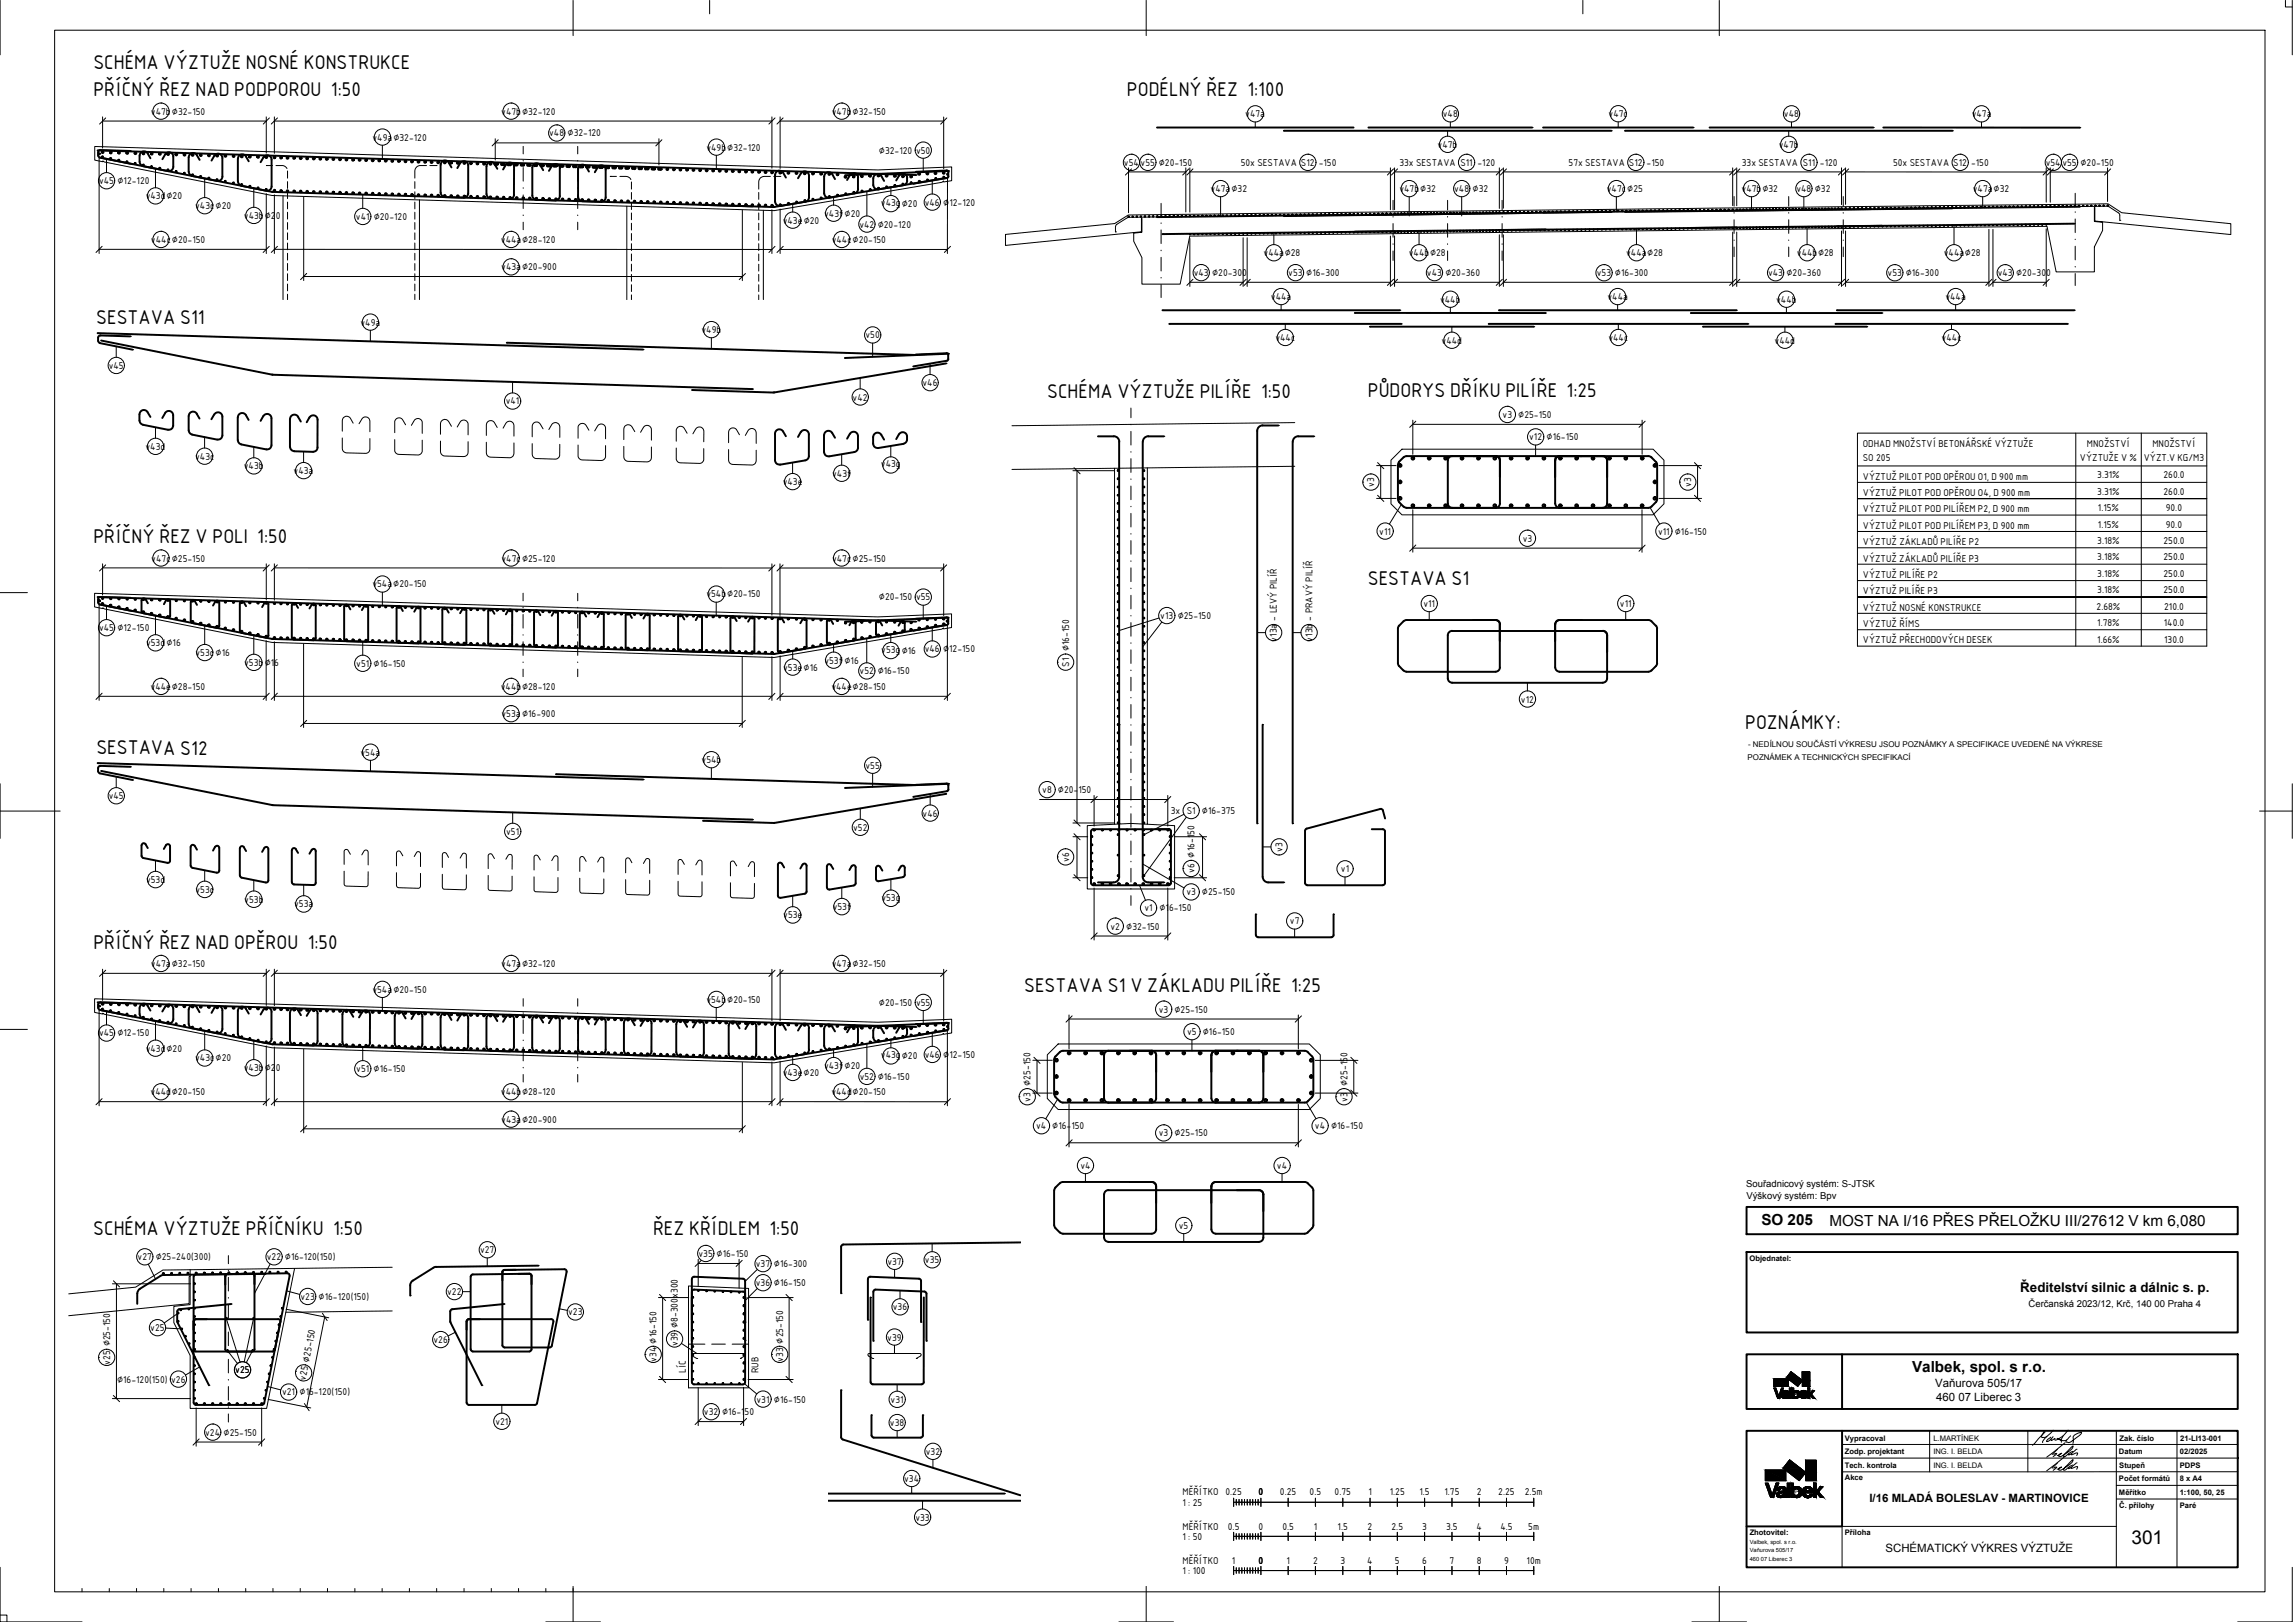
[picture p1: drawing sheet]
<svg xmlns="http://www.w3.org/2000/svg" width="841mm" height="594mm" viewBox="0 0 841 594" stroke-linecap="round" stroke-linejoin="round" font-family="sans-serif">
<defs><g id="words">
<g font-size="7">
<text x="34.2" y="25.2">SCHÉMA VÝZTUŽE NOSNÉ KONSTRUKCE</text>
<text x="34.2" y="35.2">PŘÍČNÝ ŘEZ NAD PODPOROU 1:50</text>
<text x="413" y="35.2">PODÉLNÝ ŘEZ 1:100</text>
<text x="35.3" y="118.7">SESTAVA S11</text>
<text x="383.8" y="145.6">SCHÉMA VÝZTUŽE PILÍŘE 1:50</text>
<text x="501.2" y="145.4">PŮDORYS DŘÍKU PILÍŘE 1:25</text>
<text x="34.2" y="198.9">PŘÍČNÝ ŘEZ V POLI 1:50</text>
<text x="501.2" y="214.3">SESTAVA S1</text>
<text x="639.5" y="267.1">POZNÁMKY:</text>
<text x="35.3" y="276.3">SESTAVA S12</text>
<text x="34.2" y="347.4">PŘÍČNÝ ŘEZ NAD OPĚROU 1:50</text>
<text x="375.3" y="363.2">SESTAVA S1 V ZÁKLADU PILÍŘE 1:25</text>
<text x="34.2" y="452.2">SCHÉMA VÝZTUŽE PŘÍČNÍKU 1:50</text>
<text x="239.3" y="452.2">ŘEZ KŘÍDLEM 1:50</text>
<text x="781.1" y="565.7">301</text>
</g>
<g font-size="5.6">
<text x="645.5" y="448.7">SO 205</text>
<text x="670.4" y="448.9">MOST NA I/16 PŘES PŘELOŽKU III/27612 V km 6,080</text>
<text x="700.7" y="502.4">Valbek, spol. s r.o.</text>
</g>
<text font-size="4.9" x="740.4" y="473.2">Ředitelství silnic a dálnic s. p.</text>
<g font-size="4.2">
<text x="709.2" y="508.1">Vaňurova 505/17</text>
<text x="709.5" y="513.1">460 07 Liberec 3</text>
<text x="685.1" y="550.1">I/16 MLADÁ BOLESLAV - MARTINOVICE</text>
<text x="691" y="568.4">SCHÉMATICKÝ VÝKRES VÝZTUŽE</text>
</g>
<g font-size="3.5">
<text x="55.3" y="42">v47b∅32-150</text>
<text x="183.7" y="42">v47b∅32-120</text>
<text x="304.8" y="42">v47b∅32-150</text>
<text x="456.4" y="43">v47a</text>
<text x="528.7" y="42.9">v48</text>
<text x="589.5" y="42.9">v47c</text>
<text x="653.8" y="42.9">v48</text>
<text x="722.5" y="43">v47a</text>
<text x="136.5" y="51.5">v49a∅32-120</text>
<text x="201.3" y="50">v48 ∅32-120</text>
<text x="258.9" y="55.1">v49b∅32-120</text>
<text x="322.1" y="56.3">∅32-120 v50</text>
<text x="526.8" y="54.1">v47b</text>
<text x="651.8" y="54.2">v47b</text>
<text x="411.9" y="60.7">v54 v55 ∅20-150</text>
<text x="454.7" y="60.7">50x SESTAVA S12 -150</text>
<text x="512.8" y="60.7">33x SESTAVA S11 -120</text>
<text x="574.8" y="60.7">57x SESTAVA S12 -150</text>
<text x="638.3" y="60.7">33x SESTAVA S11 -120</text>
<text x="693.7" y="60.7">50x SESTAVA S12 -150</text>
<text x="749.7" y="60.7">v54v55 ∅20-150</text>
<text x="36.3" y="67.5">v45 ∅12-120</text>
<text x="443.7" y="70.3">v47a∅32</text>
<text x="512.8" y="70.3">v47b∅32</text>
<text x="532.9" y="70.3">v48 ∅32</text>
<text x="588.9" y="70.3">v47c∅25</text>
<text x="638.2" y="70.3">v47b∅32</text>
<text x="658.3" y="70.3">v48 ∅32</text>
<text x="723" y="70.3">v47a∅32</text>
<text x="53.4" y="73">v43d∅20</text>
<text x="71.5" y="76.6">v43c∅20</text>
<text x="322.8" y="75.5">v43g∅20</text>
<text x="338.9" y="75.3">v46 ∅12-120</text>
<text x="89.4" y="80.2">v43b∅20</text>
<text x="130.4" y="80.5">v41 ∅20-120</text>
<text x="286.9" y="81.9">v43e∅20</text>
<text x="302" y="79.4">v43f∅20</text>
<text x="314.9" y="83.3">v42 ∅20-120</text>
<text x="55.3" y="89">v44c∅20-150</text>
<text x="183.6" y="89">v44a∅28-120</text>
<text x="304.8" y="89">v44c∅20-150</text>
<text x="463" y="93.8">v44a∅28</text>
<text x="516.3" y="93.9">v44b∅28</text>
<text x="595.9" y="93.9">v44a∅28</text>
<text x="658.5" y="93.9">v44b∅28</text>
<text x="712.3" y="93.9">v44a∅28</text>
<text x="183.7" y="99">v43a∅20-900</text>
<text x="437.4" y="101.1">v43 ∅20-300</text>
<text x="472.1" y="101.1">v53 ∅16-300</text>
<text x="522.9" y="101.1">v43 ∅20-360</text>
<text x="585.2" y="101.1">v53 ∅16-300</text>
<text x="647.9" y="101.1">v43 ∅20-360</text>
<text x="691.7" y="101.1">v53 ∅16-300</text>
<text x="732.1" y="101.1">v43 ∅20-300</text>
<text x="465.8" y="109.9">v44a</text>
<text x="527.7" y="110.9">v44b</text>
<text x="589.1" y="109.9">v44a</text>
<text x="650.9" y="110.9">v44b</text>
<text x="712.9" y="109.9">v44a</text>
<text x="132.1" y="119.3">v49a</text>
<text x="257" y="122">v49b</text>
<text x="317.2" y="123.9">v50</text>
<text x="467.4" y="124.9">v44c</text>
<text x="528.3" y="125.9">v44d</text>
<text x="589.4" y="124.9">v44c</text>
<text x="650.3" y="125.9">v44d</text>
<text x="711.5" y="124.9">v44c</text>
<text x="39.8" y="135.1">v45</text>
<text x="338.1" y="141.4">v46</text>
<text x="185.3" y="148.1">v41</text>
<text x="312.5" y="146.7">v42</text>
<text x="550.6" y="153">v3 ∅25-150</text>
<text x="560.4" y="161.3">v12 ∅16-150</text>
<text x="53.3" y="164.7">v43d</text>
<text x="682.7" y="163.6">ODHAD MNOŽSTVÍ BETONÁŘSKÉ VÝZTUŽE</text>
<text x="764.8" y="163.7">MNOŽSTVÍ</text>
<text x="788.8" y="163.7">MNOŽSTVÍ</text>
<text x="71.5" y="168.3">v43c</text>
<text x="89.4" y="171.9">v43b</text>
<text x="107.6" y="173.6">v43a</text>
<text x="322.8" y="171.2">v43g</text>
<text x="682.7" y="168.7">SO 205</text>
<text x="762.2" y="168.8">VÝZTUŽE V %</text>
<text x="785.6" y="168.8">VÝZT.V KG/M3</text>
<text x="286.9" y="177.6">v43e</text>
<text x="305" y="174.6">v43f</text>
<text x="503.6" y="178.3" transform="rotate(-90 503.6 178.3)">v3</text>
<text x="619.7" y="178.4" transform="rotate(-90 619.7 178.4)">v3</text>
<text x="682.7" y="175.7">VÝZTUŽ PILOT POD OPĚROU O1, D 900 mm</text>
<text x="768.6" y="175.1">3.31%</text>
<text x="792.8" y="175.1">260.0</text>
<text x="682.7" y="181.7">VÝZTUŽ PILOT POD OPĚROU O4, D 900 mm</text>
<text x="768.6" y="181.2">3.31%</text>
<text x="792.8" y="181.2">260.0</text>
<text x="682.7" y="187.6">VÝZTUŽ PILOT POD PILÍŘEM P2, D 900 mm</text>
<text x="768.8" y="187.2">1.15%</text>
<text x="793.7" y="187.2">90.0</text>
<text x="505.5" y="195.8">v11</text>
<text x="607.6" y="195.8">v11 ∅16-150</text>
<text x="682.7" y="193.6">VÝZTUŽ PILOT POD PILÍŘEM P3, D 900 mm</text>
<text x="768.8" y="193.2">1.15%</text>
<text x="793.7" y="193.2">90.0</text>
<text x="558" y="198.4">v3</text>
<text x="682.7" y="199.7">VÝZTUŽ ZÁKLADŮ PILÍŘE P2</text>
<text x="768.6" y="199.2">3.18%</text>
<text x="792.8" y="199.2">250.0</text>
<text x="55.5" y="205.7">v47c∅25-150</text>
<text x="183.8" y="205.7">v47c∅25-120</text>
<text x="304.9" y="205.7">v47c∅25-150</text>
<text x="682.7" y="205.7">VÝZTUŽ ZÁKLADŮ PILÍŘE P3</text>
<text x="768.6" y="205.3">3.18%</text>
<text x="792.8" y="205.2">250.0</text>
<text x="136.5" y="215.2">v54a∅20-150</text>
<text x="682.7" y="211.6">VÝZTUŽ PILÍŘE P2</text>
<text x="768.6" y="211.3">3.18%</text>
<text x="792.8" y="211.3">250.0</text>
<text x="258.9" y="218.8">v54b∅20-150</text>
<text x="322.1" y="219.9">∅20-150 v55</text>
<text x="682.7" y="217.6">VÝZTUŽ PILÍŘE P3</text>
<text x="768.6" y="217.3">3.18%</text>
<text x="792.8" y="217.3">250.0</text>
<text x="425.2" y="226.8">v13 ∅25-150</text>
<text x="521.6" y="222.3">v11</text>
<text x="593.6" y="222.3">v11</text>
<text x="682.7" y="223.7">VÝZTUŽ NOSNÉ KONSTRUKCE</text>
<text x="768.3" y="223.3">2.68%</text>
<text x="793.1" y="223.3">210.0</text>
<text x="36.3" y="231.2">v45 ∅12-150</text>
<text x="682.7" y="229.6">VÝZTUŽ ŘÍMS</text>
<text x="768.6" y="229.4">1.78%</text>
<text x="792.9" y="229.3">140.0</text>
<text x="53.5" y="236.7">v53d∅16</text>
<text x="323" y="239.2">v53g∅16</text>
<text x="338.9" y="239">v46 ∅12-150</text>
<text x="468" y="235" transform="rotate(-90 468 235)">v13a - LEVÝ PILÍŘ</text>
<text x="481" y="235" transform="rotate(-90 481 235)">v13b - PRAVÝ PILÍŘ</text>
<text x="682.7" y="235.6">VÝZTUŽ PŘECHODOVÝCH DESEK</text>
<text x="768.6" y="235.4">1.66%</text>
<text x="793.1" y="235.3">130.0</text>
<text x="71.6" y="240.3">v53c ∅16</text>
<text x="89.5" y="243.9">v53b∅16</text>
<text x="130.6" y="244.2">v51 ∅16-150</text>
<text x="287" y="245.6">v53e∅16</text>
<text x="302.1" y="243.1">v53f ∅16</text>
<text x="391.8" y="244.2" transform="rotate(-90 391.8 244.2)">S1 ∅16-150</text>
<text x="315" y="247">v52 ∅16-150</text>
<text x="55.2" y="252.7">v44e∅28-150</text>
<text x="183.5" y="252.7">v44b∅28-120</text>
<text x="304.7" y="252.7">v44e∅28-150</text>
<text x="557.4" y="257.3">v12</text>
<text x="183.8" y="262.7">v53a∅16-900</text>
<text x="132.1" y="276.7">v54a</text>
<text x="257.1" y="279.5">v54b</text>
<text x="317.2" y="281.6">v55</text>
<text x="39.8" y="292.7">v45</text>
<text x="381.9" y="290.5">v8 ∅20-150</text>
<text x="338.1" y="299.1">v46</text>
<text x="429" y="298.1">3x S1 ∅16-375</text>
<text x="185.5" y="305.7">v51</text>
<text x="312.6" y="304.3">v52</text>
<text x="470" y="311.9" transform="rotate(-90 470 311.9)">v3</text>
<text x="391.8" y="315.7" transform="rotate(-90 391.8 315.7)">v6</text>
<text x="53.5" y="323.4">v53d</text>
<text x="437.8" y="319.8" transform="rotate(-90 437.8 319.8)">v6 ∅16-150</text>
<text x="491.4" y="319.5">v1</text>
<text x="71.6" y="327">v53c</text>
<text x="323" y="329.9">v53g</text>
<text x="434.8" y="328">v3 ∅25-150</text>
<text x="89.5" y="330.6">v53b</text>
<text x="107.8" y="332.3">v53a</text>
<text x="305.1" y="333.3">v53f</text>
<text x="419.4" y="333.8">v1</text>
<text x="424.9" y="333.8">∅16-150</text>
<text x="287" y="336.4">v53e</text>
<text x="407" y="340.5">v2 ∅32-150</text>
<text x="472.7" y="338.6">v7</text>
<text x="55.3" y="354.1">v47a∅32-150</text>
<text x="183.7" y="354.1">v47a∅32-120</text>
<text x="304.8" y="354.1">v47a∅32-150</text>
<text x="136.5" y="363.7">v54a∅20-150</text>
<text x="258.9" y="367.3">v54b∅20-150</text>
<text x="322.1" y="368.4">∅20-150 v55</text>
<text x="424.6" y="370.9">v3 ∅25-150</text>
<text x="36.3" y="379.6">v45 ∅12-150</text>
<text x="435" y="379.1">v5 ∅16-150</text>
<text x="53.4" y="385.2">v43d∅20</text>
<text x="71.5" y="388.8">v43c∅20</text>
<text x="322.8" y="387.7">v43g∅20</text>
<text x="338.9" y="387.4">v46 ∅12-150</text>
<text x="89.4" y="392.4">v43b∅20</text>
<text x="130.6" y="392.7">v51 ∅16-150</text>
<text x="286.9" y="394.1">v43e∅20</text>
<text x="302" y="391.6">v43f∅20</text>
<text x="315" y="395.5">v52 ∅16-150</text>
<text x="55.2" y="401.2">v44d∅20-150</text>
<text x="183.6" y="401.2">v44b∅28-120</text>
<text x="304.7" y="401.2">v44d∅20-150</text>
<text x="493.8" y="397.7" transform="rotate(-90 493.8 397.7)">∅25-150</text>
<text x="377.7" y="403.5" transform="rotate(-90 377.7 403.5)">v3 ∅25-150</text>
<text x="493.8" y="403.5" transform="rotate(-90 493.8 403.5)">v3</text>
<text x="183.7" y="411.2">v43a∅20-900</text>
<text x="379.7" y="413.6">v4 ∅16-150</text>
<text x="481.9" y="413.6">v4 ∅16-150</text>
<text x="424.6" y="416.2">v3 ∅25-150</text>
<text x="395.9" y="428.1">v4</text>
<text x="468" y="428.2">v4</text>
<text x="639.9" y="434.9">Souřadnicový systém: S-JTSK</text>
<text x="640" y="439.1">Výškový systém: Bpv</text>
<text x="432" y="450.1">v5</text>
<text x="50.4" y="461.6">v27 ∅25-240(300)</text>
<text x="97.8" y="461.6">v22 ∅16-120(150)</text>
<text x="175.9" y="459">v27</text>
<text x="256" y="460.4">v35 ∅16-150</text>
<text x="277" y="464.1">v37 ∅16-300</text>
<text x="325.2" y="463.2">v37</text>
<text x="339" y="462.7">v35</text>
<text x="277" y="471.1">v36 ∅16-150</text>
<text x="110.1" y="476.1">v23 ∅16-120(150)</text>
<text x="163.9" y="474.4">v22</text>
<text x="327.2" y="479.9">v36</text>
<text x="743.4" y="478.8">Čerčanská 2023/12, Krč, 140 00 Praha 4</text>
<text x="208.2" y="481.8">v23</text>
<text x="55.1" y="487.5">v25</text>
<text x="158.9" y="491.9">v26</text>
<text x="325.2" y="491">v39</text>
<text x="248.5" y="493.1" transform="rotate(-90 248.5 493.1)">v39 ∅8-300x300</text>
<text x="40.3" y="499.8" transform="rotate(-90 40.3 499.8)">v25 ∅25-150</text>
<text x="86.2" y="503">v25</text>
<text x="113.2" y="499.2" transform="rotate(-79 113.2 499.2)">∅25-150</text>
<text x="240.6" y="498.8" transform="rotate(-90 240.6 498.8)">v34 ∅16-150</text>
<text x="251.3" y="502.9" transform="rotate(-90 251.3 502.9)">LÍC</text>
<text x="277.9" y="502.9" transform="rotate(-90 277.9 502.9)">RUB</text>
<text x="287" y="498.7" transform="rotate(-90 287 498.7)">v33 ∅25-150</text>
<text x="42.9" y="506.4">∅16-120(150) v26</text>
<text x="112" y="505.6" transform="rotate(-78 112 505.6)">v25</text>
<text x="103.4" y="511.1">v21 ∅16-120(150)</text>
<text x="277.2" y="513.7">v31 ∅16-150</text>
<text x="326.4" y="513.8">v31</text>
<text x="181.5" y="521.8">v21</text>
<text x="258" y="518.3">v32 ∅16-150</text>
<text x="75.2" y="525.8">v24 ∅25-150</text>
<text x="326.1" y="522.3">v38</text>
<text x="339.3" y="532.9">v32</text>
<text x="331.3" y="542.8">v34</text>
<text x="433.4" y="551.4">1 : 25</text>
<text x="433.4" y="547.7">MĚŘÍTKO</text>
<text x="449.1" y="547.7">0.25</text>
<text x="461.2" y="547.7">0</text>
<text x="469.1" y="547.7">0.25</text>
<text x="479.9" y="547.7">0.5</text>
<text x="489.1" y="547.7">0.75</text>
<text x="501.4" y="547.7">1</text>
<text x="509.3" y="547.7">1.25</text>
<text x="520.2" y="547.7">1.5</text>
<text x="529.3" y="547.7">1.75</text>
<text x="541.2" y="547.7">2</text>
<text x="549.1" y="547.7">2.25</text>
<text x="558.8" y="547.7">2.5m</text>
<text x="335.4" y="557">v33</text>
<text x="433.4" y="564">1 : 50</text>
<text x="433.4" y="560.2">MĚŘÍTKO</text>
<text x="450" y="560.2">0.5</text>
<text x="461.2" y="560.2">0</text>
<text x="469.9" y="560.2">0.5</text>
<text x="481.5" y="560.2">1</text>
<text x="490.2" y="560.2">1.5</text>
<text x="501.2" y="560.2">2</text>
<text x="509.9" y="560.2">2.5</text>
<text x="521.2" y="560.2">3</text>
<text x="529.9" y="560.2">3.5</text>
<text x="541.1" y="560.2">4</text>
<text x="549.8" y="560.2">4.5</text>
<text x="560.1" y="560.2">5m</text>
<text x="433.4" y="572.7">MĚŘÍTKO</text>
<text x="451.4" y="572.7">1</text>
<text x="461.2" y="572.7">0</text>
<text x="471.5" y="572.7">1</text>
<text x="481.2" y="572.7">2</text>
<text x="491.2" y="572.7">3</text>
<text x="501.1" y="572.7">4</text>
<text x="511.2" y="572.7">5</text>
<text x="521.2" y="572.7">6</text>
<text x="531.2" y="572.7">7</text>
<text x="541.2" y="572.7">8</text>
<text x="551.2" y="572.7">9</text>
<text x="559.4" y="572.7">10m</text>
<text x="433.4" y="576.5">1 : 100</text>
</g>
<g font-size="2.9">
<text x="640.6" y="273.5">- NEDÍLNOU SOUČÁSTÍ VÝKRESU JSOU POZNÁMKY A SPECIFIKACE UVEDENÉ NA VÝKRESE</text>
<text x="640.4" y="278.3">POZNÁMEK A TECHNICKÝCH SPECIFIKACÍ</text>
</g>
<g font-size="2.8">
<text x="641.1" y="461.7">Objednatel:</text>
<text x="676.1" y="527.6">Vypracoval</text>
<text x="708.5" y="527.7">L.MARTÍNEK</text>
<text x="776.7" y="527.6">Zak. číslo</text>
<text x="798.9" y="527.6">21-LI13-001</text>
<text x="676" y="532.6">Zodp. projektant</text>
<text x="708.5" y="532.6">ING. I. BELDA</text>
<text x="776.5" y="532.6">Datum</text>
<text x="798.9" y="532.5">02/2025</text>
<text x="676" y="537.6">Tech. kontrola</text>
<text x="708.5" y="537.6">ING. I. BELDA</text>
<text x="776.6" y="537.6">Stupeň</text>
<text x="798.8" y="537.6">PDPS</text>
<text x="676.1" y="542.2">Akce</text>
<text x="776.5" y="542.6">Počet formátů</text>
<text x="798.8" y="542.6">8 x A4</text>
<text x="776.5" y="547.6">Měřítko</text>
<text x="798.8" y="547.6">1:100, 50, 25</text>
<text x="776.6" y="552.2">Č. přílohy</text>
<text x="798.8" y="552.2">Paré</text>
<text x="641.2" y="562.2">Zhotovitel:</text>
<text x="676" y="562.2">Příloha</text>
</g>
<g font-size="2.1">
<text x="641.2" y="565.5">Valbek, spol. s r.o.</text>
<text x="641.2" y="568.6">Vaňurova 505/17</text>
<text x="641.2" y="571.6">460 07 Liberec 3</text>
</g>
</g></defs>
<!-- layer: .0_200 -->
<g fill="none" stroke="#000" stroke-width=".37">
<path d="M34.7 53.7l287 8.5 27-1.1v5.1l-2.9 .4-.1-.2-.5 .4-61.5 10.3-184-5.5-61.5-12.3-.5-.4-.1 .3-2.9-.6zM103.7 71.7v38M153.7 73.2v36.5M229.7 75.5v34.2M279.7 77v32.7M368.5 85.9l40-4 5-3.1 359-4.2 5 3.3 40 4v4l-49.8-4.9-.2-5v5.1l3 .3v3l-3 6v9.2h-14l-3.4-16.7-314.1 3.6-3.5 17.6h-14v-9.7l-3-6v-3l3-.3v-5.2l-.2 5-49.8 5zM474.5 154.8l-103.7 1.1M420.5 171.4v130.5l9.9 .5v23.2h-32v-23.2l10-.5v-130.4M474.5 170.8l-103.7 1.1M509.7 168.5l4.1-4h92l4 4v16l-4 4.1h-92l-4.1-4.1zM549.7 167.1v7.6M569.9 167.1v7.6"/>
<path d="M34.7 217.3l287 8.6 27-1.1v5l-3 .5v-.2l-.6 .3-61.4 10.4-184-5.5-61.5-12.3-.5-.4-.1 .3-2.9-.6zM408.4 301.9l6-.3 6.1 .3M34.7 365.8l287 8.6 27-1.1v5l-2.9 .5-.1-.3-.5 .4-61.5 10.4-184-5.5-61.5-12.3-.5-.4-.1 .3-2.9-.6zM383.8 386.3l4-3.9h92l4 3.9v16.1l-4 4h-92l-4-4zM69.7 467.5h-.4v10l-44.1 4.4M107.9 464.6l-10.2 51.2h-28v-19.3l-6-12.1v-5.9l6-.7v-12.8M143.7 464.2l-84 1-10 6.2-24.5 2.5M252.3 471l22 .9v36.4h-22zM143.7 480.2l-39 .4M252.3 492.3h6M260.8 492.3h5M268.3 492.3h6"/>
</g>
<!-- layer: 0 -->
<g fill="none" stroke="#000" stroke-width=".37">
<path d="M38.7 43.2l-2.2 2.2M98.7 43.2l-2.2 2.2M101.7 43.2l-2.3 2.2M182.6 51.2l-2.3 2.2M242.6 51.2l-2.3 2.2M284 43.2l-2.2 2.2M287 43.2l-2.3 2.2M347 43.2l-2.3 2.3M414.7 61.9l-2.3 2.2M425.5 74.5v4.7M435.7 61.9l-2.3 2.2M437.2 61.9l-2.3 2.2"/>
<path d="M510.5 73.4v3.5M510.5 79.3v.2M510.7 61.9l-2.3 2.2M512.1 61.9l-2.2 2.2M530.5 73.4v3.5M530.5 79.3v.2M550.5 73.4v3.5M550.5 79.3v.2M550.6 61.9l-2.3 2.2M552.1 61.9l-2.3 2.2M635.5 72v3.5M635.5 77.9v.2"/>
<path d="M636.1 61.9l-2.3 2.2M637.6 61.9l-2.3 2.2M655.5 72v3.5M655.5 77.9v.2M675.5 72v3.5M675.5 77.9v.2M676 61.9l-2.3 2.2M677.5 61.9l-2.3 2.2M751 61.9l-2.3 2.2M752.5 61.9l-2.3 2.2M760.5 70.8v4.4M760.5 77.6v.2"/>
<path d="M773.5 61.9l-2.3 2.2M37.4 90.2l-2.2 2.3M98.7 90.2l-2.3 2.3M101.7 90.2l-2.3 2.3M284 90.2l-2.2 2.3M287 90.2l-2.3 2.3M348.3 90.2l-2.2 2.3M425.5 81.6v.2M425.5 84.2v5M425.5 91.6v.2M425.5 94.2v5M510.5 81.9v5"/>
<path d="M510.5 89.3v.2M510.5 91.9v3.5M530.5 81.9v5M530.5 89.3v.2M530.5 91.9v3.5M550.5 81.9v5M550.5 89.3v.2M550.5 91.9v3.5M635.5 80.5v5M635.5 87.9v.2M635.5 90.5v3.5M655.5 80.5v5"/>
<path d="M655.5 87.9v.2M655.5 90.5v3.5M675.5 80.5v5M675.5 87.9v.2M675.5 90.5v3.5M760.5 80.2v5M760.5 87.6v.2M760.5 90.2v5M760.5 97.6v.2M112.4 100.1l-2.2 2.3M273.2 100.2l-2.3 2.2M425.5 101.6v.2"/>
<path d="M425.5 104.2v4.8M437.2 102.3l-2.3 2.2M456.6 102.3l-2.2 2.2M458.2 102.3l-2.3 2.2M510.7 102.3l-2.3 2.2M512.1 102.3l-2.2 2.2M550.5 102.3l-2.2 2.2M552.1 102.3l-2.3 2.2M636.1 102.3l-2.3 2.2M637.6 102.3l-2.3 2.2M676 102.3l-2.3 2.2M677.5 102.3l-2.3 2.2"/>
<path d="M730 102.3l-2.3 2.2M731.5 102.3l-2.3 2.2M751 102.3l-2.3 2.2M760.5 100.2v4.4M414.4 149.5v3.5M414.4 155.4v.2M414.4 158v5M518.8 154.3l-2.2 2.2M602.9 154.3l-2.3 2.2M393.6 171.3l2.2 2.2M414.4 165.4v.2M414.4 168v5"/>
<path d="M414.4 175.4v.2M414.4 178v5M504.8 169.4l2.3 2.3M620.9 169.4l2.3 2.3M414.4 185.4v.2M414.4 188v5M414.4 195.4v.2M414.4 198v5M504.8 181.4l2.3 2.3M518.8 199.6l-2.2 2.3M602.9 199.7l-2.3 2.2M620.9 181.4l2.3 2.3"/>
<path d="M38.7 206.9l-2.3 2.2M98.7 206.9l-2.3 2.2M101.6 206.9l-2.2 2.2M284 206.9l-2.3 2.2M287 206.9l-2.3 2.2M346.9 206.9l-2.2 2.2M414.4 205.4v.2M414.4 208v5M414.4 215.4v.2M414.4 218v5M414.4 225.4v.2M414.4 228v5"/>
<path d="M414.4 235.4v.2M414.4 238v5M37.4 253.9l-2.2 2.3M98.7 253.9l-2.3 2.3M101.6 253.9l-2.2 2.3M284 253.9l-2.3 2.3M287 253.9l-2.3 2.3M348.3 253.9l-2.3 2.3M414.4 245.4v.2M414.4 248v5M414.4 255.4v.2M414.4 258v5"/>
<path d="M112.4 263.8l-2.2 2.3M273.1 263.8l-2.2 2.3M414.4 265.4v.2M414.4 268v5M414.4 275.4v.2M414.4 278v5M402.1 291.7l-2.3 2.3M414.4 285.4v.2M414.4 288.1v4.9M414.4 295.4v.2M414.4 298v5M429 291.7l-2.2 2.3"/>
<path d="M393.6 305.4l2.2 2.2M393.6 300.3l2.2 2.3M414.4 305.4v.2M414.4 308v5M414.4 315.4v.3M414.4 318v5.1M439.5 305.4l2.3 2.2M393.6 320.4l2.2 2.2M414.4 325.4v.2M414.4 328.1v3.5M439.5 320.4l2.3 2.2M38.7 355.4l-2.3 2.2"/>
<path d="M98.7 355.4l-2.3 2.2M101.6 355.4l-2.2 2.2M284 355.4l-2.2 2.2M287 355.4l-2.3 2.2M347 355.4l-2.3 2.2M402.1 341.7l-2.3 2.2M429 341.7l-2.2 2.2M392.9 372.1l-2.2 2.3M476.9 372.1l-2.3 2.3M378.9 399.2l2.2 2.3M378.9 387.2l2.2 2.3M495 399.3l2.2 2.2"/>
<path d="M495 387.2l2.2 2.3M37.4 402.4l-2.2 2.2M98.7 402.4l-2.3 2.2M101.6 402.4l-2.2 2.2M112.4 412.3l-2.2 2.2M273.1 412.3l-2.2 2.3M284 402.4l-2.2 2.2M287 402.4l-2.3 2.2M348.3 402.4l-2.2 2.2M392.9 417.5l-2.2 2.2M476.9 417.5l-2.3 2.2M83.7 459.9v2.9"/>
<path d="M41.6 469.1l2.2 2.3M83.7 465.3v.1M83.7 467.8v5M83.7 475.2v.3M83.7 477.8v5M241.7 474.1l2.2 2.2M257 461.6l-2.3 2.3M272 461.6l-2.3 2.3M288 474.1l2.3 2.3M83.7 485.2v.3M83.7 487.9v5M83.7 495.3v.1"/>
<path d="M83.7 497.9v4.9M118.2 481l1.7 2.7M41.5 511.1l2.3 2.3M83.7 505.3v.2M83.7 507.8v5M83.7 515.3v.2M83.7 517.9v2.9M111.5 514.1l1.8 2.6M241.7 504.1l2.2 2.3M257 519.5l-2.3 2.3M273.6 519.5l-2.2 2.3M288 504.1l2.3 2.3"/>
<path d="M73 527l-2.3 2.3M97 527l-2.3 2.3M752.6 537.8l.6-.4h.5l-1.3 1.1M752.6 532.8l.6-.4h.5l-1.3 1.1M754 530.8l-2 1.9M754 535.8l-2 1.9M756.8 533.4l-6.8 5.3M756.8 528.4l-6.8 5.3M759.2 537.3l-1.2 .6 .2-.4M759.2 532.3l-1.2 .6 .2-.4M759.6 536.6l-2.6 1.7-.8 .1 .4-.8 1.7-1.7 1.3-1.3 .1 .3a10.2 10.2 0 0 1-4.4 3.6l-.8-.1a.94 .94 0 0 1 1-1.1l-.8 .6-.8 .2M759.6 531.6l-2.6 1.7a.41 .41 0 0 1-.6 .3 .41 .41 0 0 1-.1-.7l3.4-3.3-.8 1.4-3.5 2.4a.6 .6 0 0 1-1-.2 .6 .6 0 0 1 .7-.8l.4-.1-1 .7-.6 .1"/>
<path d="M761.2 535.8l-2.2 1.8 .1 .3 2.2-.8-.3 1.1M761.2 530.8l-2.2 1.8 .4 .2 1.9-.7-.3 1"/>
</g>
<!-- layer: .5_betonarska_vyztuz -->
<g fill="none" stroke="#000" stroke-width=".72">
<path d="M35.8 55.1l299.9 9M35.9 55.8v1.2M36 56.9l.6 .8M36.6 57.7l12 2.4M37.1 57.8l62.9 12.5M47.8 55.3l-11-.3-.6 .2-.2 .5M51.1 57v2.3M51.2 57a1.59 1.59 0 0 1 1.2-1.5 1.59 1.59 0 0 1 1.7 .7l1 1.8M51.2 59.3l.5 1.1 .8 .4M60.5 56.6l-1 1.7M60.5 56.6a1.59 1.59 0 0 1 1.8-.8 1.59 1.59 0 0 1 1.2 1.6v3.7a1.59 1.59 0 0 1-1.9 1.5M73.2 58.6l-1.1-1.8a1.59 1.59 0 0 0-1.8-.7 1.59 1.59 0 0 0-1.1 1.5l-.1 5.3 .6 1.1 .7 .4"/>
<path d="M77.5 58.8l1-1.7a1.59 1.59 0 0 1 1.8-.8 1.59 1.59 0 0 1 1.2 1.6v6.8a1.59 1.59 0 0 1-1.9 1.5M87.2 58.1v8.3M87.2 58.1a1.59 1.59 0 0 1 1.2-1.5 1.59 1.59 0 0 1 1.8 .7l.9 1.8M96.5 57.7l-1 1.7M96.6 57.7a1.59 1.59 0 0 1 1.8-.8 1.59 1.59 0 0 1 1.1 1.6v9.8a1.59 1.59 0 0 1-1.9 1.5M164.5 59.6a1.59 1.59 0 0 0-1.8-.8 1.59 1.59 0 0 0-1.2 1.6M164.5 59.6l.9 1.7M424 46.7h72M470.5 47.9h120M501.5 46.7h60M565.5 46.7h55M595.5 47.9h120"/>
<path d="M626.5 46.7h60M690.2 46.7l72 .1M87.2 66.4l.5 1.2 .8 .4M88.4 68l9.2 1.9M100 70.3l175.8 5.3M161.5 60.4v10.2M161.5 70.6a1.59 1.59 0 0 0 1.5 1.5M167.6 61.6l1-1.8a1.59 1.59 0 0 1 1.8-.7 1.59 1.59 0 0 1 1.2 1.5v10.2a1.59 1.59 0 0 1-1.7 1.6l-6.9-.2M178.3 60.9v10.2a1.59 1.59 0 0 0 1.5 1.6M181.2 60.1l1 1.7M181.3 60.1a1.59 1.59 0 0 0-1.8-.8 1.59 1.59 0 0 0-1.2 1.6M185.4 60.3l-1 1.8"/>
<path d="M185.4 60.3a1.59 1.59 0 0 1 1.8-.7 1.59 1.59 0 0 1 1.2 1.5v10.2a1.59 1.59 0 0 1-1.7 1.6M195.1 71.6a1.59 1.59 0 0 0 1.5 1.6M199.1 62.3l-1.1-1.7a1.59 1.59 0 0 0-1.8-.8 1.59 1.59 0 0 0-1.1 1.6v10.2M205.1 61.7v10.1a1.59 1.59 0 0 1-1.6 1.6M205.2 61.6a1.59 1.59 0 0 0-1.2-1.5 1.59 1.59 0 0 0-1.8 .7l-1 1.8M211.8 61.9v10.2M211.9 61.9a1.59 1.59 0 0 1 1.2-1.5 1.59 1.59 0 0 1 1.7 .7l1 1.7M211.9 72.1a1.59 1.59 0 0 0 1.5 1.6M218 63.1l1-1.8a1.59 1.59 0 0 1 1.8-.7 1.59 1.59 0 0 1 1.2 1.6v10.1a1.59 1.59 0 0 1-1.7 1.6M257.7 75l25.8 .8M284 64.1v9.7M284.1 64.1a1.59 1.59 0 0 1 1.1-1.5 1.59 1.59 0 0 1 1.8 .7l1 1.7"/>
<path d="M284.1 73.8a1.59 1.59 0 0 0 1.8 1.6M293.5 63.6l-1.1 1.7M293.5 63.5a1.59 1.59 0 0 1 1.8-.7 1.59 1.59 0 0 1 1.2 1.5M295.1 73.9l-9.2 1.6M296.5 64.4v7.9l-.6 1.2-.8 .4M302 64.7v6.1M302 64.6a1.59 1.59 0 0 1 1.2-1.5 1.59 1.59 0 0 1 1.8 .7l1 1.8M310.4 65.9l1.1-1.7a1.56 1.56 0 0 1 1.8-.8 1.56 1.56 0 0 1 1.1 1.6l.1 4.3-.6 1.1-.8 .4-9.2 1.6a1.59 1.59 0 0 1-1.9-1.6M324 66.3l-1-1.8a1.59 1.59 0 0 0-1.8-.7 1.59 1.59 0 0 0-1.2 1.5v2.5a1.65 1.65 0 0 0 1.9 1.5M329.4 64.4l-1 1.7M329.5 64.4a1.59 1.59 0 0 1 1.8-.8 1.59 1.59 0 0 1 1.1 1.5M332.4 65.2v1"/>
<path d="M332.4 66.2l-.5 1.2-.8 .4M346.9 62.5l-11.2 .4M346.9 62.4l.5 .2 .2 .4M347.5 63v1.6M347.6 64.6l-.6 .6-63.5 10.6M347.6 62.6l-37.9 1.6M496 78.7l-72 .8M590.5 77.6l-120 1.5M620.5 77.2l-55 .6M685.5 76.6l-60 .7M715.5 76.3l-120 1.3M762.2 75.7l-72 .8"/>
<path d="M513 84.7l-87 1M636.3 83.3l-139.8 1.6M760.1 81.9l-140.5 1.6M426 113.6h87M428.5 118.6h85M496.5 114.6l70 .1M502 119.6h60.1M545.5 118.6h95M549.3 113.6h87M619.6 114.7h70.1M624.1 119.6h60M672.6 118.6h85"/>
<path d="M673.1 113.6h87M35.8 122l199.9 6M35.9 123.7v1.2M36 124.8l.6 .8M36.6 125.7l12 2.4M36.7 122.9l11.1 .3M36.8 122.9l-.6 .2-.2 .5M37.1 124.7l62.6 12.5M99.7 137.2l176.1 5.3M185.7 125.5l150 4.5M335.6 129.9l11.4-.5 .5 .4v1.7l-.5 .6M346.7 133.1l-62.9 10.6"/>
<path d="M347 132.1l-12.3 2.1M347.6 129.6l-38 1.5M51.1 151.8l.1 2.6 .8 1 9.6 2a1.63 1.63 0 0 0 1.9-1.6v-3.7a1.59 1.59 0 0 0-1.2-1.5 1.59 1.59 0 0 0-1.8 .7l-1 1.8M51.1 151.8a1.59 1.59 0 0 1 1.2-1.6 1.59 1.59 0 0 1 1.8 .8l1 1.7M70.4 159.2l9.1 1.8M73.1 153.3l-1-1.7a1.59 1.59 0 0 0-1.8-.8 1.59 1.59 0 0 0-1.1 1.6l-.1 5.2 .6 1.2 .7 .4M77.5 153.6l1-1.8a1.59 1.59 0 0 1 1.8-.7 1.59 1.59 0 0 1 1.2 1.5v6.8a1.59 1.59 0 0 1-1.9 1.6M87.1 152.9l.1 8.3 .5 1.2 .7 .4 9.2 1.8M87.2 152.9a1.59 1.59 0 0 1 1.1-1.6 1.59 1.59 0 0 1 1.8 .8l1 1.7M96.5 152.4l-1 1.7M96.5 152.4a1.59 1.59 0 0 1 1.8-.7 1.59 1.59 0 0 1 1.2 1.5v9.8M109.2 152.7l1 1.7"/>
<path d="M109.3 152.7a1.59 1.59 0 0 0-1.8-.8 1.59 1.59 0 0 0-1.2 1.6v10.2M113.4 152.9l-1 1.8M113.4 152.9a1.59 1.59 0 0 1 1.8-.7 1.59 1.59 0 0 1 1.2 1.5v10.2a1.66 1.66 0 0 1-1.7 1.6l-6.9-.3a1.59 1.59 0 0 1-1.5-1.5M253.6 142.8l30.2 .9M288 159.8l-1-1.8a1.59 1.59 0 0 0-1.8-.7 1.59 1.59 0 0 0-1.2 1.5v9.8a1.59 1.59 0 0 0 1.9 1.5M296.4 159.1v8M296.4 159.1a1.59 1.59 0 0 0-1.2-1.6 1.59 1.59 0 0 0-1.7 .8l-1.1 1.7M311.4 158.9l-1 1.8M311.4 158.9a1.59 1.59 0 0 1 1.8-.7 1.59 1.59 0 0 1 1.2 1.5M314.4 159.7v4.3l-.5 1.2-.8 .4-9.2 1.5a1.65 1.65 0 0 1-1.9-1.5v-6.2a1.59 1.59 0 0 1 1.2-1.6 1.59 1.59 0 0 1 1.8 .8l1 1.7M323 159.3a1.59 1.59 0 0 0-1.8-.8 1.59 1.59 0 0 0-1.2 1.6M323 159.3l1 1.7"/>
<path d="M329.4 159.1l-1 1.7M329.4 159.1a1.59 1.59 0 0 1 1.8-.7 1.59 1.59 0 0 1 1.2 1.5 1.94 1.94 0 0 1-1.3 2.6M402.4 159.8h5.7M408.2 159.8l1 .3a1.87 1.87 0 0 1 .9 1.7v159.4l-.6 1.4-1.4 .6M420.8 159.8h5.7M420.8 159.8l-1.4 .6-.6 1.4v159.4l.2 1 1.2 .9 6.3 .1M468.5 155.8l-6.3 .1-1.2 .9-.3 1v143.8M475.7 159.8h5.8M475.8 159.8l-1.5 .6-.5 1.4-.1 139.8M99.5 163a1.59 1.59 0 0 1-1.9 1.6M295.1 168.6l-9.2 1.6M296.4 167l-.5 1.2-.8 .4"/>
<path d="M320 160.1v2.4M320 162.5a1.59 1.59 0 0 0 1.8 1.6l9.2-1.5M515.5 167.1h88.6M515.5 167.1l-1.2 .4-1.6 1.6-.4 .8v13l.3 .8 1.7 1.9 1.2 .4M532.2 167.1a1.59 1.59 0 0 0-1.6 1.5v15.8a1.59 1.59 0 0 0 1.6 1.6M548.1 167.1a1.59 1.59 0 0 1 1.6 1.5v15.8a1.59 1.59 0 0 1-1.6 1.6M571.5 167.1a1.59 1.59 0 0 0-1.6 1.5v15.8a1.68 1.68 0 0 0 1.6 1.6M587.4 167.1a1.59 1.59 0 0 1 1.5 1.5v15.8a1.59 1.59 0 0 1-1.5 1.6M604.1 167.1l1.1 .4 1.8 1.8 .2 .6 .1 13-.3 .8-1.8 1.9-1.1 .4M515.5 186h88.6M35.8 218.7l299.9 9M35.9 219.5v1.2"/>
<path d="M47.8 219l-11-.3-.6 .2-.2 .5M51.9 219.9v3.9M53.4 219.5a.78 .78 0 0 0-.9-.3 .78 .78 0 0 0-.6 .7M53.4 219.6l.8 1.4M60.8 219.9l-.7 1.4M60.9 219.9a.78 .78 0 0 1 .9-.4 .78 .78 0 0 1 .6 .8l-.1 5.5-.4 .5h-.5M36 220.6l.6 .8M36.6 221.4l12 2.4M37.1 221.5l62.7 12.5M51.9 223.8l.6 .8 8.9 1.8M70.5 228.2l8.9 1.8M72.2 221.5l-.8-1.4a.78 .78 0 0 0-.9-.3 .78 .78 0 0 0-.6 .7v6.9l.7 .7"/>
<path d="M78.9 220.4l-.8 1.4M78.9 220.4a.78 .78 0 0 1 .9-.4 .78 .78 0 0 1 .5 .8v8.3l-.2 .6-.7 .2M87.9 221v10M87.9 231l.7 .7M88.5 231.8l8.9 1.7M89.4 220.6l.8 1.4M89.4 220.6a.78 .78 0 0 0-.9-.3 .78 .78 0 0 0-.6 .7M96.9 221l-.8 1.3M96.9 220.9a.78 .78 0 0 1 .9-.3 .78 .78 0 0 1 .6 .7M98.3 221.3v11.5M98.4 232.7l-.3 .6-.7 .2M99.8 234h.1"/>
<path d="M99.9 234l175.9 5.3M106.9 221.7v11.8M107 233.5l.2 .5 .5 .2 7.2 .3M108.4 221.2l.8 1.4M108.4 221.3a.78 .78 0 0 0-.8-.4 .78 .78 0 0 0-.6 .8M114.2 221.5l-.8 1.4M114.3 221.5a.76 .76 0 0 1 .9-.4 .76 .76 0 0 1 .5 .8v11.8l-.2 .5-.6 .3M126.1 222.2v11.8M126.2 222.2a.78 .78 0 0 1 .5-.8 .78 .78 0 0 1 .9 .4l.8 1.4M126.2 234l.2 .6 .5 .2 7.2 .2M133.4 222.1l-.8 1.3M133.5 222.1a.78 .78 0 0 1 .8-.4 .78 .78 0 0 1 .6 .8v11.7l-.2 .6-.6 .2"/>
<path d="M145.3 222.8v11.8M145.4 234.6l.2 .5 .5 .3M146.8 222.4l.8 1.4M146.8 222.4a.78 .78 0 0 0-.8-.4 .78 .78 0 0 0-.6 .8M151.8 224l.8-1.4a.78 .78 0 0 1 .9-.3 .78 .78 0 0 1 .6 .7l-.1 12.2-.7 .4-7.2-.2M162.1 223.4v11.8M162.1 223.3a.78 .78 0 0 1 .6-.7 .78 .78 0 0 1 .9 .4l.8 1.4M162.1 235.2l.3 .5 .5 .2M162.9 236l7.2 .2M168.6 224.6l.8-1.4a.78 .78 0 0 1 .9-.4 .78 .78 0 0 1 .6 .8v11.8l-.2 .6-.6 .2M181.2 224.8l-.8-1.4a.78 .78 0 0 0-.9-.3 .78 .78 0 0 0-.6 .7v11.8l.3 .6 .5 .2M186.2 223.7l-.8 1.3"/>
<path d="M186.2 223.6a.78 .78 0 0 1 .9-.3 .78 .78 0 0 1 .6 .7v11.9M187.7 235.8l-.2 .6-.6 .2-7.2-.2M195.7 224.3v11.8M195.7 236.1l.3 .6 .5 .2 7.2 .3M197.2 223.9l.8 1.4M197.2 223.9a.78 .78 0 0 0-.9-.3 .78 .78 0 0 0-.6 .7M202.2 225.5l.8-1.4a.78 .78 0 0 1 .9-.3 .78 .78 0 0 1 .6 .8v11.7l-.3 .6-.5 .2M212.5 224.8v11.9M212.5 236.6l.2 .6 .6 .2M214 224.4a.78 .78 0 0 0-.9-.4 .78 .78 0 0 0-.6 .8M214 224.4l.8 1.4M221.3 225a.78 .78 0 0 0-.6-.7 .78 .78 0 0 0-.9 .3l-.8 1.4"/>
<path d="M221.3 225.1l-.1 12.1-.7 .4-7.2-.2M231.6 226.3l-.8-1.4a.78 .78 0 0 0-.9-.4 .78 .78 0 0 0-.6 .8l.1 12.1 .7 .5 7.1 .2M236.6 225.1l-.8 1.4M236.6 225.2a.78 .78 0 0 1 .9-.4 .78 .78 0 0 1 .6 .8v11.8l-.3 .5-.5 .2M249.3 238.5l7.1 .2M250 225.5a.78 .78 0 0 0-.9-.4 .78 .78 0 0 0-.6 .8v11.8l.2 .5 .6 .3M250 225.5l.8 1.4M255 227.1l.8-1.4a.78 .78 0 0 1 .9-.4 .78 .78 0 0 1 .6 .8v11.8l-.3 .6-.5 .2M257.6 238.8l25.9 .7M270 227.5l-.8-1.4a.78 .78 0 0 0-.9-.4 .78 .78 0 0 0-.6 .8v11.8l.2 .5 .6 .3M275 226.3l-.8 1.4M275 226.3a.78 .78 0 0 1 .9-.4 .78 .78 0 0 1 .6 .8"/>
<path d="M276.4 238.5l-.2 .6-.6 .2M276.5 226.7l-.1 11.8M283.7 239.5h-.2M285 227v11.4M285.1 227a.78 .78 0 0 1 .6-.8 .78 .78 0 0 1 .8 .4l.9 1.4M285.1 238.3l.3 .6 .6 .2M294.1 226.9l-.8 1.4M294.1 226.9a.78 .78 0 0 1 .9-.4 .78 .78 0 0 1 .6 .8l-.2 10.1-9.4 1.8M305.3 228.5l-.8-1.4a.78 .78 0 0 0-.9-.4 .78 .78 0 0 0-.5 .8l-.1 7.8 .3 .6 .7 .2M312.1 227.6l-.8 1.4M312.1 227.6a.78 .78 0 0 1 .9-.4 .78 .78 0 0 1 .6 .8v5.8l-.2 .5-.5 .3M323.3 229.1l-.8-1.4a.78 .78 0 0 0-.9-.4 .78 .78 0 0 0-.5 .8l-.1 4.2"/>
<path d="M329.3 229.2l.8-1.5a.78 .78 0 0 1 .9-.3 .78 .78 0 0 1 .6 .7l-.1 2.9-.6 .5M330.9 231.6l-8.9 1.4-.7-.1-.2-.6M346.9 226.1l.6 .5v1.7l-.5 .6-63.3 10.6M347.6 226.2l-37.9 1.5M515.5 227.1h32.6a1.59 1.59 0 0 1 1.6 1.6M515.5 227.1l-1.2 .5-1.8 1.8-.2 .8v13l2 2.4M532.1 231.1h55.2M532.2 231.1a1.59 1.59 0 0 0-1.6 1.6v15.8a1.59 1.59 0 0 0 1.6 1.5M549.6 228.7v15.7M587.4 231.1a1.59 1.59 0 0 1 1.5 1.6v15.8a1.59 1.59 0 0 1-1.5 1.5M604.1 227.1h-32.6a1.59 1.59 0 0 0-1.6 1.6v15.7a1.68 1.68 0 0 0 1.6 1.6M604.1 227.1l1.1 .5 1.8 1.8 .3 .8"/>
<path d="M607.2 230.3v12.6M514.3 245.5l1.2 .5M515.5 246.1h32.5M532.1 250.1h55.2M549.7 244.4a1.59 1.59 0 0 1-1.6 1.6M571.5 246.1h32.6M605.2 245.5l-1.1 .5M606.8 244l-1.6 1.6M607.3 242.9l-.5 1.1M35.8 279.5l199.9 6M462.7 265.4v55.8l.3 1 1.2 .9 6.3 .1M35.9 281.3v1.2"/>
<path d="M36 282.5l.6 .8 12 2.4M37.1 282.4l62.7 12.5M47.8 280.9l-11-.4-.6 .2-.2 .6M99.8 294.9l176 5.3M203.8 283.6l131.9 3.9M346.8 290.8l-63.1 10.6-26.1-.8M346.9 287l-11.3 .5M346.9 287l.5 .2 .2 .4M347.5 287.6v1.6M347.6 289.2l-.6 .6-12.3 2.1M347.6 287.1l-37.9 1.5M507.6 299.8l-1-3.2-.8-.3-27 7.2-.5 .7"/>
<path d="M51.9 309.6v3.9M51.9 309.6a.78 .78 0 0 1 .6-.7 .78 .78 0 0 1 .9 .3l.7 1.4M51.9 313.5l.6 .7 8.9 1.8M62.3 310v5.5l-.5 .5h-.4M62.3 310a.78 .78 0 0 0-.6-.8 .78 .78 0 0 0-.8 .4l-.9 1.4M69.8 310.2v6.9M69.9 310.2a.78 .78 0 0 1 .6-.7 .78 .78 0 0 1 .9 .3l.8 1.4M69.9 317.1l.6 .7 8.9 1.8M78.8 310.1l-.7 1.4M78.9 310.2a.78 .78 0 0 1 .9-.4 .78 .78 0 0 1 .5 .8v8.3M80.3 318.8l-.2 .7-.7 .1M87.9 310.7v10"/>
<path d="M89.4 310.3l.8 1.4M89.4 310.3a.78 .78 0 0 0-.9-.4 .78 .78 0 0 0-.6 .8M98.3 311v11.4l-.2 .7-.7 .1-8.9-1.7M98.3 311a.78 .78 0 0 0-.5-.8 .78 .78 0 0 0-.9 .4l-.8 1.4M106.9 311.4v11.7M108.4 311l.8 1.4M108.4 311a.78 .78 0 0 0-.8-.4 .78 .78 0 0 0-.6 .8M113.4 312.7l.8-1.4a.78 .78 0 0 1 .9-.4 .78 .78 0 0 1 .6 .8v11.7M287.4 317.7l-.9-1.4a.78 .78 0 0 0-.8-.3 .78 .78 0 0 0-.6 .7v11.4l.3 .5 .6 .2M293.3 318.1l.8-1.4a.78 .78 0 0 1 .9-.4 .78 .78 0 0 1 .6 .8v9.5M305.4 318.3l-.9-1.4a.78 .78 0 0 0-.9-.4 .78 .78 0 0 0-.5 .8l-.1 7.7 .3 .6 .7 .2 8.9-1.5M312.1 317.3l-.8 1.4"/>
<path d="M312.1 317.3a.78 .78 0 0 1 .9-.4 .78 .78 0 0 1 .6 .8M313.6 317.7v5.8l-.2 .5-.5 .3M322.5 317.5a.78 .78 0 0 0-.9-.4 .78 .78 0 0 0-.5 .8l-.1 4.1 .5 .7 9.4-1.4M322.5 317.5l.8 1.4M329.3 318.8l.8-1.4a.78 .78 0 0 1 .9-.3 .78 .78 0 0 1 .6 .8l-.1 2.8-.6 .5M400.1 303.9l.5-.2h27.7l.6 .2 .2 .6v18.9l-.2 .6-.6 .2h-27.7l-.5-.2-.3-.6v-18.9zM478.2 304.3v19.1M502.7 303.7h4.1l.7 .5v19.2l-.2 .6-.6 .2h-27.6l-.6-.2-.2-.6M87.9 320.7l.7 .7M107 323.1l.2 .6 .5 .2 7.2 .3 .6-.3 .2-.6M295.6 326.6l-.2 .5-.5 .2-8.9 1.6M402.4 323.2h5.7"/>
<path d="M460.2 334.9v7.6M488.7 334.9v7.6l-.2 .5-.6 .3M460.2 342.5l.3 .5 .5 .3h26.9M35.8 367.1l299.9 9M35.9 367.9v1.2M36 369.1l.6 .8M36.6 369.9l12 2.4M37.1 370l62.7 12.5M47.8 367.5l-11-.4-.6 .2-.2 .6M51.1 369.2v2.2M51.2 369.2a1.59 1.59 0 0 1 1.2-1.6 1.59 1.59 0 0 1 1.7 .8l1 1.7M51.2 371.4l.5 1.2 .8 .4"/>
<path d="M60.5 368.8l-1 1.7M60.5 368.7a1.59 1.59 0 0 1 1.8-.7 1.59 1.59 0 0 1 1.2 1.5M63.5 369.5v3.7a1.59 1.59 0 0 1-1.9 1.6l-9.2-1.8M69.2 375l.5 1.2 .7 .4M70.4 376.6l9.2 1.8M73.1 370.7l-1-1.7a1.59 1.59 0 0 0-1.8-.8 1.59 1.59 0 0 0-1.1 1.6l-.1 5.2M77.5 371l1-1.8a1.59 1.59 0 0 1 1.8-.7 1.59 1.59 0 0 1 1.2 1.5v6.9M81.5 376.8a1.59 1.59 0 0 1-1.9 1.6M87.2 378.6l.5 1.1 .7 .4M91.1 371.2l-1-1.7a1.59 1.59 0 0 0-1.8-.8 1.59 1.59 0 0 0-1.1 1.6v8.3M99.5 370.6v9.8a1.59 1.59 0 0 1-1.9 1.6M99.5 370.6a1.59 1.59 0 0 0-1.2-1.5 1.59 1.59 0 0 0-1.7 .7l-1.1 1.8"/>
<path d="M110.3 371.8l-1-1.7a1.59 1.59 0 0 0-1.8-.8 1.59 1.59 0 0 0-1.2 1.6l.1 10.7a1.59 1.59 0 0 0 1.4 1.1l6.9 .2M112.4 372.1l1-1.8a1.59 1.59 0 0 1 1.8-.7 1.59 1.59 0 0 1 1.2 1.6v10.1a1.59 1.59 0 0 1-1.7 1.6M129.5 372.4l-1-1.7a1.59 1.59 0 0 0-1.8-.8 1.59 1.59 0 0 0-1.2 1.6l.1 10.7a1.59 1.59 0 0 0 1.5 1.1M132.6 370.9l-1 1.7M132.6 370.9a1.59 1.59 0 0 1 1.8-.8 1.59 1.59 0 0 1 1.2 1.6v10.2M147.7 371.3a1.59 1.59 0 0 0-1.8-.8 1.59 1.59 0 0 0-1.2 1.6l.1 10.6a1.59 1.59 0 0 0 1.4 1.1M147.7 371.3l.9 1.7M154.8 372.3v10.2M154.8 372.3a1.59 1.59 0 0 0-1.2-1.6 1.59 1.59 0 0 0-1.8 .8l-1 1.7M161.5 372.6v10.2M164.5 371.8a1.59 1.59 0 0 0-1.8-.7 1.59 1.59 0 0 0-1.2 1.5M164.5 371.8l.9 1.8"/>
<path d="M167.6 373.8l1-1.7a1.59 1.59 0 0 1 1.8-.8 1.59 1.59 0 0 1 1.2 1.6l-.1 10.1M182.2 374l-1-1.8a1.59 1.59 0 0 0-1.8-.7 1.59 1.59 0 0 0-1.1 1.5v10.3a1.59 1.59 0 0 0 1.5 1.5M185.4 372.5l-1 1.7M185.4 372.5a1.59 1.59 0 0 1 1.8-.7 1.59 1.59 0 0 1 1.2 1.5l-.1 10.2M195 373.6l.1 10.1a1.59 1.59 0 0 0 1.5 1.6M195.1 373.5a1.59 1.59 0 0 1 1.1-1.5 1.59 1.59 0 0 1 1.8 .7l1.1 1.8M202.2 373l-1 1.7M202.2 373a1.59 1.59 0 0 1 1.8-.7 1.59 1.59 0 0 1 1.1 1.5v10.2a1.59 1.59 0 0 1-1.6 1.5M211.8 374.1v10.2M211.9 374.1a1.59 1.59 0 0 1 1.2-1.6 1.59 1.59 0 0 1 1.7 .8l1 1.7M218 375.3l1-1.8a1.59 1.59 0 0 1 1.8-.7 1.59 1.59 0 0 1 1.2 1.5v10.2a1.59 1.59 0 0 1-1.7 1.6l-6.9-.2M228.6 374.6l.1 10.2a1.59 1.59 0 0 0 1.5 1.5"/>
<path d="M228.7 374.6a1.59 1.59 0 0 1 1.2-1.6 1.59 1.59 0 0 1 1.7 .8l1 1.7M235.8 374l-1.1 1.8M235.8 374a1.59 1.59 0 0 1 1.8-.7 1.59 1.59 0 0 1 1.2 1.5v10.2a1.59 1.59 0 0 1-1.7 1.6M251.8 376.1l-1-1.7a1.59 1.59 0 0 0-1.8-.8 1.59 1.59 0 0 0-1.1 1.6v10.6a1.59 1.59 0 0 0 1.5 1.1l6.9 .3M254 376.3l1-1.7a1.59 1.59 0 0 1 1.8-.8 1.59 1.59 0 0 1 1.1 1.6v10.2M271 376.7l-1-1.8a1.59 1.59 0 0 0-1.8-.7 1.59 1.59 0 0 0-1.2 1.5v10.2a1.59 1.59 0 0 0 1.6 1.6M274.2 375.2l-1.1 1.7M274.2 375.2a1.56 1.56 0 0 1 1.8-.8 1.56 1.56 0 0 1 1.1 1.6v10.1a1.59 1.59 0 0 1-1.6 1.6l-6.9-.2M284 376.3v9.7M284.1 376.3a1.59 1.59 0 0 1 1.1-1.6 1.59 1.59 0 0 1 1.8 .8l1 1.7M293.5 375.7l-1.1 1.8M293.5 375.7a1.59 1.59 0 0 1 1.8-.7 1.59 1.59 0 0 1 1.2 1.5"/>
<path d="M296.4 376.5v8M302 376.8v6.2M302 376.8a1.59 1.59 0 0 1 1.2-1.5 1.59 1.59 0 0 1 1.8 .7l1 1.8M310.4 378.1l1.1-1.8a1.56 1.56 0 0 1 1.8-.7 1.56 1.56 0 0 1 1.1 1.6v4.7l-.5 .7-.8 .4M320 377.5v2.4a1.59 1.59 0 0 0 1.9 1.6M323 376.7l1 1.7M323 376.7a1.59 1.59 0 0 0-1.8-.8 1.59 1.59 0 0 0-1.2 1.6M332.4 377.3a1.94 1.94 0 0 1-1.3 2.6M332.4 377.3a1.59 1.59 0 0 0-1.2-1.5 1.59 1.59 0 0 0-1.8 .7l-1 1.8M346.9 374.6l-11.2 .5M346.9 374.6l.5 .2 .2 .4M347.5 375.2v1.6"/>
<path d="M347.6 376.8l-.6 .6-63.4 10.6M347.6 374.7l-37.9 1.5M99.8 382.4l176 5.4M135.6 381.9a1.59 1.59 0 0 1-1.6 1.6l-7-.2M146.2 383.9l6.9 .2M154.8 382.4a1.59 1.59 0 0 1-1.7 1.6M161.5 382.8a1.59 1.59 0 0 0 1.5 1.6M163 384.4l6.9 .3M171.6 383a1.59 1.59 0 0 1-1.7 1.6M188.3 383.4a1.59 1.59 0 0 1-1.6 1.6M211.9 384.3a1.59 1.59 0 0 0 1.5 1.5M230.2 386.4l6.9 .2"/>
<path d="M257.6 387.2l25.9 .8M257.9 385.5a1.59 1.59 0 0 1-1.6 1.6M284.1 386a1.59 1.59 0 0 0 1.8 1.6M295.1 386.1l-9.2 1.5M296.5 384.5l-.6 1.1-.8 .4M302 383a1.59 1.59 0 0 0 1.9 1.5M313.1 383l-9.2 1.6M386.3 388v12.7M386.8 386.9l-.5 1.1M388.4 385.3l-1.6 1.6M388.4 385.3l1.1-.4h88.9l.9 .4 2 2.5v12.9l-.5 1.1M404.6 386.5v15.8"/>
<path d="M406.2 384.9a1.59 1.59 0 0 0-1.6 1.6M422.1 384.9a1.59 1.59 0 0 1 1.6 1.6v15.8a1.59 1.59 0 0 1-1.6 1.5M443.9 386.5v15.8M445.5 384.9a1.59 1.59 0 0 0-1.6 1.6M461.4 384.9a1.59 1.59 0 0 1 1.6 1.6v15.8a1.59 1.59 0 0 1-1.6 1.5M386.3 400.6l.5 1.2M386.8 401.8l1.6 1.6M404.6 402.2a1.59 1.59 0 0 0 1.6 1.6M443.9 402.2a1.59 1.59 0 0 0 1.6 1.6M480.8 401.8l-1.8 1.8-.9 .2h-88.6l-1.1-.4M386.3 436.1v12.6M388.4 433.4l-1.8 1.8-.3 .9"/>
<path d="M388.4 433.4l1.1-.5h32.6a1.59 1.59 0 0 1 1.6 1.6v15.8a1.59 1.59 0 0 1-1.6 1.5l-32.6 .1-1.1-.5M404.6 437.5v15.8M404.6 437.5a1.53 1.53 0 0 1 1.6-1.6h55.2a1.59 1.59 0 0 1 1.6 1.6v15.8M443.9 434.5v15.8M443.9 434.5a1.59 1.59 0 0 1 1.6-1.6l33.2 .1 2.1 1.9 .5 .9v12.9l-.3 .9-1.8 1.8-1.1 .4-32.6 .1a1.68 1.68 0 0 1-1.6-1.6M308.2 456.6v17.1M374 455.1l-65 .7-.5 .2-.2 .6M386.3 448.7l.3 .9 1.8 1.8M463 453.3a1.65 1.65 0 0 1-1.7 1.6l-55.1-.1a1.59 1.59 0 0 1-1.6-1.5M51.3 472l-.9 1.3-.1 4.2M71 467.6v46.2M82.5 467.4v26.8"/>
<path d="M83.4 466.6l-.6 .2-.2 .6M84.7 477.6l-19.3 2-.4 .7-.1 3.7M87.4 466.6l-4 .1 21.9-.3 .5 .1 .3 .6-9.3 46.8M92.4 466.5l-20.6 .3-.6 .2-.2 .6M92.4 466.5l-4 .1M92.5 466.5l.5 .3 .3 .5v26.9l-.3 .5-.5 .3M97.2 466.6l-37.6 .4-8.4 5.1M184.7 477.6l-19.3 2-.4 .7v3.7M194 466.5l-20.7 .3-.6 .2-.2 .6v26.6l.2 .5 .6 .3M194 466.5l-4.1 .1M194 466.5l.5 .3 .3 .5v26.9l-.3 .5-.5 .3h-20.7M197.2 463.6l-37.9 .5-8.4 5.2-.5 1-.1 4.2"/>
<path d="M207.6 465.8l-.1-.6-.7-.3-21.9 .2-.6 .3-.2 .5 .1 27.1 .7 .5h16.6l.8-.6M207.6 465.9l-5.4 27M253.5 468.4v37.9M253.6 468.4l.2-.6 .6-.2 17.9 .7 .7 .5v37.5l-.2 .5-.5 .2M272.3 473.1l-17.9-.8-.6 .2-.2 .6M272.3 473l.5 .3 .2 .5M318.9 467.6l17.9 .7 .5 .3 .2 .5v15.1M318.9 467.6l-.6 .2-.2 .6v15M319 475.2v31M320 473.1v18M320.1 473.1l.2-.6 .6-.2 17.9 .7 .5 .3 .2 .5v17.3M338.5 475.2v31"/>
<path d="M65 483.9l11.6 23.5M71 483.9l.2-.5 .6-.2h30.2l.6 .3 .2 .6M71 494.2l.2 .5 .6 .3h28.1l.8-.7M82.6 494.2l.2 .5 .6 .3M165 483.9l11.6 23.5M171 484v29.8M171 483.9l.3-.5 .5-.2h30.2l.6 .3 .2 .6M202.8 484.1l-6 29.8M71 513.8l.2 .5 .6 .2M71.8 514.6h24.2M96.8 513.9l-.8 .6M171 513.8l.3 .5 .5 .2"/>
<path d="M171.8 514.6h24.2M196.8 513.9l-.7 .6M253.6 506.3l.2 .5 .6 .2 17.8 .1M308.2 509.2v17.3M319.1 506.2l.2 .6 .5 .2h17.9M319.4 518.3v7.4l.2 .6 .6 .2M338.2 518.3v7.4l-.2 .6-.6 .2M338.5 506.2l-.2 .6-.5 .2M308.3 526.5l.5 .7 65.2 20.5M320.2 526.6h17.2M303.4 547h64.7M303.4 549.7h70.6"/>
<circle cx="36.3" cy="56.3" r=".19"/>
<circle cx="37.6" cy="57.4" r=".19"/>
<circle cx="37.6" cy="55.7" r=".32"/>
<circle cx="40.6" cy="58" r=".19"/>
<circle cx="40.6" cy="55.9" r=".32"/>
<circle cx="43.5" cy="58.7" r=".19"/>
<circle cx="43.6" cy="56" r=".32"/>
<circle cx="46.5" cy="59.3" r=".19"/>
<circle cx="46.6" cy="56" r=".32"/>
<circle cx="49.6" cy="59.9" r=".19"/>
<circle cx="49.6" cy="56.1" r=".32"/>
<circle cx="52.6" cy="56.2" r=".32"/>
<circle cx="55.6" cy="56.3" r=".32"/>
<circle cx="58.6" cy="56.4" r=".32"/>
<circle cx="61.6" cy="56.5" r=".32"/>
<circle cx="64.6" cy="56.6" r=".32"/>
<circle cx="67.6" cy="56.7" r=".32"/>
<circle cx="70.6" cy="56.8" r=".32"/>
<circle cx="73.6" cy="56.8" r=".32"/>
<circle cx="76.6" cy="56.9" r=".32"/>
<circle cx="79.6" cy="57" r=".32"/>
<circle cx="82.6" cy="57.1" r=".32"/>
<circle cx="85.6" cy="57.2" r=".32"/>
<circle cx="88.6" cy="57.3" r=".32"/>
<circle cx="91.6" cy="57.4" r=".32"/>
<circle cx="94.6" cy="57.5" r=".32"/>
<circle cx="97.6" cy="57.6" r=".32"/>
<circle cx="100.6" cy="57.7" r=".32"/>
<circle cx="103" cy="57.7" r=".32"/>
<circle cx="105.3" cy="57.8" r=".32"/>
<circle cx="107.8" cy="57.9" r=".32"/>
<circle cx="110.2" cy="57.9" r=".32"/>
<circle cx="112.5" cy="58" r=".32"/>
<circle cx="115" cy="58.1" r=".32"/>
<circle cx="117.4" cy="58.2" r=".32"/>
<circle cx="119.7" cy="58.2" r=".32"/>
<circle cx="122.2" cy="58.3" r=".32"/>
<circle cx="124.6" cy="58.4" r=".32"/>
<circle cx="126.9" cy="58.5" r=".32"/>
<circle cx="129.3" cy="58.5" r=".32"/>
<circle cx="131.8" cy="58.6" r=".32"/>
<circle cx="134.1" cy="58.7" r=".32"/>
<circle cx="136.5" cy="58.8" r=".32"/>
<circle cx="139" cy="58.8" r=".32"/>
<circle cx="141.3" cy="58.9" r=".32"/>
<circle cx="143.7" cy="59" r=".32"/>
<circle cx="146.2" cy="59" r=".32"/>
<circle cx="148.6" cy="59.1" r=".32"/>
<circle cx="150.9" cy="59.2" r=".32"/>
<circle cx="153.4" cy="59.3" r=".32"/>
<circle cx="155.8" cy="59.3" r=".32"/>
<circle cx="158.1" cy="59.4" r=".32"/>
<circle cx="160.5" cy="59.5" r=".32"/>
<circle cx="163" cy="59.5" r=".32"/>
<circle cx="165.3" cy="59.6" r=".32"/>
<circle cx="167.7" cy="59.7" r=".32"/>
<circle cx="170.2" cy="59.7" r=".32"/>
<circle cx="172.5" cy="59.8" r=".32"/>
<circle cx="174.9" cy="59.9" r=".32"/>
<circle cx="177.4" cy="60" r=".32"/>
<circle cx="52.6" cy="60.4" r=".19"/>
<circle cx="55.6" cy="61" r=".19"/>
<circle cx="58.6" cy="61.6" r=".19"/>
<circle cx="61.6" cy="62.2" r=".19"/>
<circle cx="64.6" cy="62.8" r=".19"/>
<circle cx="67.6" cy="63.5" r=".19"/>
<circle cx="70.6" cy="64" r=".19"/>
<circle cx="73.6" cy="64.6" r=".19"/>
<circle cx="76.6" cy="65.2" r=".19"/>
<circle cx="79.6" cy="65.8" r=".19"/>
<circle cx="82.6" cy="66.4" r=".19"/>
<circle cx="85.6" cy="67" r=".19"/>
<circle cx="88.6" cy="67.6" r=".19"/>
<circle cx="91.6" cy="68.2" r=".19"/>
<circle cx="94.6" cy="68.8" r=".19"/>
<circle cx="97.6" cy="69.4" r=".19"/>
<circle cx="100.6" cy="69.8" r=".28"/>
<circle cx="103" cy="69.9" r=".28"/>
<circle cx="105.3" cy="70" r=".28"/>
<circle cx="107.8" cy="70.1" r=".28"/>
<circle cx="110.2" cy="70.1" r=".28"/>
<circle cx="112.5" cy="70.2" r=".28"/>
<circle cx="115" cy="70.3" r=".28"/>
<circle cx="117.4" cy="70.3" r=".28"/>
<circle cx="119.7" cy="70.4" r=".28"/>
<circle cx="122.2" cy="70.5" r=".28"/>
<circle cx="124.6" cy="70.5" r=".28"/>
<circle cx="126.9" cy="70.6" r=".28"/>
<circle cx="129.3" cy="70.7" r=".28"/>
<circle cx="131.8" cy="70.8" r=".28"/>
<circle cx="134.1" cy="70.8" r=".28"/>
<circle cx="136.5" cy="70.9" r=".28"/>
<circle cx="139" cy="71" r=".28"/>
<circle cx="141.4" cy="71" r=".28"/>
<circle cx="143.7" cy="71.1" r=".28"/>
<circle cx="146.2" cy="71.2" r=".28"/>
<circle cx="148.6" cy="71.2" r=".28"/>
<circle cx="150.9" cy="71.3" r=".28"/>
<circle cx="153.4" cy="71.4" r=".28"/>
<circle cx="155.8" cy="71.5" r=".28"/>
<circle cx="158.1" cy="71.5" r=".28"/>
<circle cx="160.5" cy="71.6" r=".28"/>
<circle cx="163" cy="71.7" r=".28"/>
<circle cx="165.3" cy="71.7" r=".28"/>
<circle cx="167.7" cy="71.8" r=".28"/>
<circle cx="170.2" cy="71.9" r=".28"/>
<circle cx="172.5" cy="72" r=".28"/>
<circle cx="174.9" cy="72" r=".28"/>
<circle cx="177.4" cy="72.1" r=".28"/>
<circle cx="179.7" cy="60" r=".32"/>
<circle cx="179.7" cy="72.2" r=".28"/>
<circle cx="181.5" cy="60.1" r=".32"/>
<circle cx="182.1" cy="60.1" r=".32"/>
<circle cx="182.1" cy="72.3" r=".28"/>
<circle cx="183.9" cy="60.1" r=".32"/>
<circle cx="184.6" cy="60.2" r=".32"/>
<circle cx="184.6" cy="72.3" r=".28"/>
<circle cx="186.3" cy="60.2" r=".32"/>
<circle cx="186.9" cy="60.2" r=".32"/>
<circle cx="186.9" cy="72.4" r=".28"/>
<circle cx="188.7" cy="60.3" r=".32"/>
<circle cx="189.3" cy="60.3" r=".32"/>
<circle cx="189.3" cy="72.5" r=".28"/>
<circle cx="191.1" cy="60.4" r=".32"/>
<circle cx="191.7" cy="60.4" r=".32"/>
<circle cx="191.7" cy="72.6" r=".28"/>
<circle cx="193.5" cy="60.4" r=".32"/>
<circle cx="194.1" cy="60.5" r=".32"/>
<circle cx="194.1" cy="72.6" r=".28"/>
<circle cx="195.9" cy="60.5" r=".32"/>
<circle cx="196.5" cy="60.5" r=".32"/>
<circle cx="196.5" cy="72.7" r=".28"/>
<circle cx="198.3" cy="60.6" r=".32"/>
<circle cx="198.9" cy="60.6" r=".32"/>
<circle cx="198.9" cy="72.8" r=".28"/>
<circle cx="200.7" cy="60.7" r=".32"/>
<circle cx="201.3" cy="60.7" r=".32"/>
<circle cx="201.3" cy="72.8" r=".28"/>
<circle cx="203.1" cy="60.7" r=".32"/>
<circle cx="203.7" cy="60.7" r=".32"/>
<circle cx="203.7" cy="72.9" r=".28"/>
<circle cx="205.5" cy="60.8" r=".32"/>
<circle cx="206.1" cy="60.8" r=".32"/>
<circle cx="206.1" cy="73" r=".28"/>
<circle cx="207.9" cy="60.9" r=".32"/>
<circle cx="208.5" cy="60.9" r=".32"/>
<circle cx="208.5" cy="73.1" r=".28"/>
<circle cx="210.3" cy="61" r=".32"/>
<circle cx="210.9" cy="61" r=".32"/>
<circle cx="210.9" cy="73.1" r=".28"/>
<circle cx="212.7" cy="61" r=".32"/>
<circle cx="213.3" cy="61" r=".32"/>
<circle cx="213.3" cy="73.2" r=".28"/>
<circle cx="215.1" cy="61.1" r=".32"/>
<circle cx="215.7" cy="61.1" r=".32"/>
<circle cx="215.7" cy="73.3" r=".28"/>
<circle cx="217.5" cy="61.2" r=".32"/>
<circle cx="218.1" cy="61.2" r=".32"/>
<circle cx="218.1" cy="73.4" r=".28"/>
<circle cx="219.9" cy="61.2" r=".32"/>
<circle cx="220.5" cy="61.2" r=".32"/>
<circle cx="220.5" cy="73.4" r=".28"/>
<circle cx="222.3" cy="61.3" r=".32"/>
<circle cx="222.9" cy="61.3" r=".32"/>
<circle cx="222.9" cy="73.5" r=".28"/>
<circle cx="224.7" cy="61.4" r=".32"/>
<circle cx="225.3" cy="61.4" r=".32"/>
<circle cx="225.3" cy="73.6" r=".28"/>
<circle cx="227.1" cy="61.5" r=".32"/>
<circle cx="227.7" cy="61.5" r=".32"/>
<circle cx="227.7" cy="73.7" r=".28"/>
<circle cx="229.5" cy="61.5" r=".32"/>
<circle cx="230.1" cy="61.5" r=".32"/>
<circle cx="230.1" cy="73.7" r=".28"/>
<circle cx="231.9" cy="61.6" r=".32"/>
<circle cx="232.5" cy="61.6" r=".32"/>
<circle cx="232.5" cy="73.8" r=".28"/>
<circle cx="234.3" cy="61.7" r=".32"/>
<circle cx="234.9" cy="61.7" r=".32"/>
<circle cx="234.9" cy="73.9" r=".28"/>
<circle cx="236.7" cy="61.8" r=".32"/>
<circle cx="237.3" cy="61.8" r=".32"/>
<circle cx="237.3" cy="73.9" r=".28"/>
<circle cx="239.1" cy="61.8" r=".32"/>
<circle cx="239.7" cy="61.8" r=".32"/>
<circle cx="239.7" cy="74" r=".28"/>
<circle cx="241.5" cy="61.9" r=".32"/>
<circle cx="242.1" cy="61.9" r=".32"/>
<circle cx="242.1" cy="74.1" r=".28"/>
<circle cx="244.5" cy="62" r=".32"/>
<circle cx="244.5" cy="74.2" r=".28"/>
<circle cx="246.9" cy="62.1" r=".32"/>
<circle cx="246.9" cy="74.2" r=".28"/>
<circle cx="249.3" cy="62.1" r=".32"/>
<circle cx="249.3" cy="74.3" r=".28"/>
<circle cx="251.7" cy="62.2" r=".32"/>
<circle cx="251.7" cy="74.4" r=".28"/>
<circle cx="254.1" cy="62.3" r=".32"/>
<circle cx="254.1" cy="74.4" r=".28"/>
<circle cx="256.5" cy="62.3" r=".32"/>
<circle cx="256.5" cy="74.5" r=".28"/>
<circle cx="258.9" cy="62.4" r=".32"/>
<circle cx="258.9" cy="74.6" r=".28"/>
<circle cx="261.3" cy="62.5" r=".32"/>
<circle cx="261.3" cy="74.7" r=".28"/>
<circle cx="263.7" cy="62.6" r=".32"/>
<circle cx="263.7" cy="74.7" r=".28"/>
<circle cx="266.1" cy="62.6" r=".32"/>
<circle cx="266.1" cy="74.8" r=".28"/>
<circle cx="268.5" cy="62.7" r=".32"/>
<circle cx="268.5" cy="74.9" r=".28"/>
<circle cx="270.9" cy="62.8" r=".32"/>
<circle cx="270.9" cy="74.9" r=".28"/>
<circle cx="273.3" cy="62.9" r=".32"/>
<circle cx="273.3" cy="75" r=".28"/>
<circle cx="275.7" cy="62.9" r=".32"/>
<circle cx="275.7" cy="75.1" r=".28"/>
<circle cx="278.1" cy="63" r=".32"/>
<circle cx="278.1" cy="75.1" r=".28"/>
<circle cx="280.5" cy="63.1" r=".32"/>
<circle cx="280.5" cy="75.2" r=".28"/>
<circle cx="282.9" cy="63.2" r=".32"/>
<circle cx="282.9" cy="75.3" r=".28"/>
<circle cx="285.9" cy="63.2" r=".32"/>
<circle cx="285.9" cy="75" r=".19"/>
<circle cx="288.9" cy="63.3" r=".32"/>
<circle cx="288.9" cy="74.5" r=".19"/>
<circle cx="291.9" cy="63.4" r=".32"/>
<circle cx="291.9" cy="74" r=".19"/>
<circle cx="294.9" cy="63.5" r=".32"/>
<circle cx="294.9" cy="73.5" r=".19"/>
<circle cx="297.9" cy="63.6" r=".32"/>
<circle cx="297.9" cy="73" r=".19"/>
<circle cx="300.9" cy="63.7" r=".32"/>
<circle cx="300.9" cy="72.5" r=".19"/>
<circle cx="303.9" cy="63.7" r=".32"/>
<circle cx="303.9" cy="72" r=".19"/>
<circle cx="306.9" cy="63.9" r=".32"/>
<circle cx="306.9" cy="71.5" r=".19"/>
<circle cx="309.9" cy="64.8" r=".32"/>
<circle cx="309.9" cy="71" r=".19"/>
<circle cx="312.9" cy="70.5" r=".19"/>
<circle cx="312.9" cy="64.7" r=".32"/>
<circle cx="315.9" cy="70" r=".19"/>
<circle cx="315.9" cy="64.6" r=".32"/>
<circle cx="318.9" cy="69.5" r=".19"/>
<circle cx="318.9" cy="64.4" r=".32"/>
<circle cx="321.9" cy="64.3" r=".32"/>
<circle cx="321.9" cy="69" r=".19"/>
<circle cx="324.9" cy="64.4" r=".32"/>
<circle cx="324.9" cy="68.4" r=".19"/>
<circle cx="327.9" cy="64.5" r=".32"/>
<circle cx="327.9" cy="67.9" r=".19"/>
<circle cx="330.9" cy="64.6" r=".32"/>
<circle cx="330.9" cy="67.4" r=".19"/>
<circle cx="333.9" cy="64.7" r=".32"/>
<circle cx="333.9" cy="66.9" r=".19"/>
<circle cx="336.9" cy="66.4" r=".19"/>
<circle cx="336.9" cy="63.7" r=".32"/>
<circle cx="339.9" cy="65.9" r=".19"/>
<circle cx="339.9" cy="63.6" r=".32"/>
<circle cx="342.8" cy="63.5" r=".32"/>
<circle cx="342.9" cy="65.4" r=".19"/>
<circle cx="345.8" cy="64.9" r=".19"/>
<circle cx="345.8" cy="63.3" r=".32"/>
<circle cx="347.2" cy="63.8" r=".19"/>
<circle cx="413.6" cy="79.4" r=".11"/>
<circle cx="415.1" cy="79.4" r=".11"/>
<circle cx="416.6" cy="79.3" r=".11"/>
<circle cx="418.1" cy="79.3" r=".11"/>
<circle cx="419.5" cy="79.3" r=".11"/>
<circle cx="421.1" cy="79.3" r=".11"/>
<circle cx="422.6" cy="79.2" r=".11"/>
<circle cx="424.1" cy="79.2" r=".11"/>
<circle cx="425.6" cy="79.2" r=".11"/>
<circle cx="427.1" cy="79.2" r=".11"/>
<circle cx="428.6" cy="79.2" r=".11"/>
<circle cx="430.1" cy="79.2" r=".11"/>
<circle cx="431.6" cy="79.2" r=".11"/>
<circle cx="433" cy="79.2" r=".11"/>
<circle cx="434.6" cy="79.1" r=".11"/>
<circle cx="436.1" cy="79.1" r=".11"/>
<circle cx="437.6" cy="79.1" r=".11"/>
<circle cx="439.1" cy="79.1" r=".11"/>
<circle cx="440.6" cy="79" r=".11"/>
<circle cx="442.1" cy="79" r=".11"/>
<circle cx="443.5" cy="79" r=".11"/>
<circle cx="445.1" cy="79" r=".11"/>
<circle cx="446.6" cy="79" r=".11"/>
<circle cx="448.1" cy="78.9" r=".11"/>
<circle cx="449.6" cy="78.9" r=".11"/>
<circle cx="451.1" cy="78.9" r=".11"/>
<circle cx="452.6" cy="78.9" r=".11"/>
<circle cx="454" cy="78.9" r=".11"/>
<circle cx="455.6" cy="78.9" r=".11"/>
<circle cx="457.1" cy="78.9" r=".11"/>
<circle cx="458.6" cy="78.8" r=".11"/>
<circle cx="460.1" cy="78.8" r=".11"/>
<circle cx="461.6" cy="78.8" r=".11"/>
<circle cx="463.1" cy="78.8" r=".11"/>
<circle cx="464.5" cy="78.8" r=".11"/>
<circle cx="466.1" cy="78.7" r=".11"/>
<circle cx="467.6" cy="78.7" r=".11"/>
<circle cx="469.1" cy="78.7" r=".11"/>
<circle cx="470.6" cy="78.7" r=".11"/>
<circle cx="472.1" cy="78.7" r=".11"/>
<circle cx="473.6" cy="78.6" r=".11"/>
<circle cx="475" cy="78.6" r=".11"/>
<circle cx="476.6" cy="78.6" r=".11"/>
<circle cx="478" cy="78.6" r=".11"/>
<circle cx="479.6" cy="78.6" r=".11"/>
<circle cx="481.1" cy="78.6" r=".11"/>
<circle cx="482.6" cy="78.6" r=".11"/>
<circle cx="484.1" cy="78.5" r=".11"/>
<circle cx="485.5" cy="78.5" r=".11"/>
<circle cx="487.1" cy="78.5" r=".11"/>
<circle cx="488.5" cy="78.5" r=".11"/>
<circle cx="490.1" cy="78.5" r=".11"/>
<circle cx="491.6" cy="78.4" r=".11"/>
<circle cx="493.1" cy="78.4" r=".11"/>
<circle cx="494.6" cy="78.4" r=".11"/>
<circle cx="496.1" cy="78.4" r=".11"/>
<circle cx="497.6" cy="78.4" r=".11"/>
<circle cx="499" cy="78.4" r=".11"/>
<circle cx="500.6" cy="78.4" r=".11"/>
<circle cx="502.1" cy="78.3" r=".11"/>
<circle cx="503.6" cy="78.3" r=".11"/>
<circle cx="505.1" cy="78.3" r=".11"/>
<circle cx="506.6" cy="78.3" r=".11"/>
<circle cx="508.1" cy="78.2" r=".11"/>
<circle cx="509.5" cy="78.2" r=".11"/>
<circle cx="511.1" cy="78.3" r=".15"/>
<circle cx="512.3" cy="78.3" r=".15"/>
<circle cx="513.5" cy="78.2" r=".15"/>
<circle cx="514.7" cy="78.2" r=".15"/>
<circle cx="515.9" cy="78.2" r=".15"/>
<circle cx="517.1" cy="78.2" r=".15"/>
<circle cx="518.3" cy="78.2" r=".15"/>
<circle cx="519.5" cy="78.2" r=".15"/>
<circle cx="520.7" cy="78.1" r=".15"/>
<circle cx="521.9" cy="78.1" r=".15"/>
<circle cx="523" cy="78.1" r=".15"/>
<circle cx="524.3" cy="78.1" r=".15"/>
<circle cx="525.5" cy="78.1" r=".15"/>
<circle cx="526.6" cy="78.1" r=".15"/>
<circle cx="527.9" cy="78.1" r=".15"/>
<circle cx="529.1" cy="78.1" r=".15"/>
<circle cx="530.2" cy="78.1" r=".15"/>
<circle cx="531.5" cy="78" r=".15"/>
<circle cx="532.7" cy="78" r=".15"/>
<circle cx="533.8" cy="78" r=".15"/>
<circle cx="535.1" cy="78" r=".15"/>
<circle cx="536.3" cy="78" r=".15"/>
<circle cx="537.4" cy="78" r=".15"/>
<circle cx="538.7" cy="78" r=".15"/>
<circle cx="539.9" cy="77.9" r=".15"/>
<circle cx="541" cy="77.9" r=".15"/>
<circle cx="542.3" cy="77.9" r=".15"/>
<circle cx="543.5" cy="77.9" r=".15"/>
<circle cx="544.7" cy="77.9" r=".15"/>
<circle cx="545.9" cy="77.9" r=".15"/>
<circle cx="547.1" cy="77.8" r=".15"/>
<circle cx="548.3" cy="77.8" r=".15"/>
<circle cx="549.5" cy="77.8" r=".15"/>
<circle cx="550.9" cy="77.8" r=".11"/>
<circle cx="552.5" cy="77.7" r=".11"/>
<circle cx="554" cy="77.7" r=".11"/>
<circle cx="555.5" cy="77.7" r=".11"/>
<circle cx="557" cy="77.7" r=".11"/>
<circle cx="558.5" cy="77.7" r=".11"/>
<circle cx="560" cy="77.6" r=".11"/>
<circle cx="561.4" cy="77.6" r=".11"/>
<circle cx="563" cy="77.6" r=".11"/>
<circle cx="564.5" cy="77.6" r=".11"/>
<circle cx="566" cy="77.6" r=".11"/>
<circle cx="567.5" cy="77.5" r=".11"/>
<circle cx="569" cy="77.5" r=".11"/>
<circle cx="570.5" cy="77.5" r=".11"/>
<circle cx="571.9" cy="77.5" r=".11"/>
<circle cx="573.5" cy="77.5" r=".11"/>
<circle cx="575" cy="77.5" r=".11"/>
<circle cx="576.5" cy="77.5" r=".11"/>
<circle cx="578" cy="77.4" r=".11"/>
<circle cx="579.5" cy="77.4" r=".11"/>
<circle cx="581" cy="77.4" r=".11"/>
<circle cx="582.4" cy="77.4" r=".11"/>
<circle cx="584" cy="77.4" r=".11"/>
<circle cx="585.4" cy="77.3" r=".11"/>
<circle cx="587" cy="77.3" r=".11"/>
<circle cx="588.5" cy="77.3" r=".11"/>
<circle cx="590" cy="77.3" r=".11"/>
<circle cx="591.5" cy="77.3" r=".11"/>
<circle cx="592.9" cy="77.3" r=".11"/>
<circle cx="594.5" cy="77.3" r=".11"/>
<circle cx="595.9" cy="77.3" r=".11"/>
<circle cx="597.5" cy="77.2" r=".11"/>
<circle cx="599" cy="77.2" r=".11"/>
<circle cx="600.5" cy="77.2" r=".11"/>
<circle cx="602" cy="77.2" r=".11"/>
<circle cx="603.4" cy="77.2" r=".11"/>
<circle cx="605" cy="77.1" r=".11"/>
<circle cx="606.4" cy="77.1" r=".11"/>
<circle cx="608" cy="77.1" r=".11"/>
<circle cx="609.5" cy="77.1" r=".11"/>
<circle cx="611" cy="77.1" r=".11"/>
<circle cx="612.5" cy="77" r=".11"/>
<circle cx="613.9" cy="77" r=".11"/>
<circle cx="615.5" cy="77" r=".11"/>
<circle cx="616.9" cy="77" r=".11"/>
<circle cx="618.5" cy="77" r=".11"/>
<circle cx="620" cy="77" r=".11"/>
<circle cx="621.5" cy="77" r=".11"/>
<circle cx="623" cy="76.9" r=".11"/>
<circle cx="624.5" cy="76.9" r=".11"/>
<circle cx="626" cy="76.9" r=".11"/>
<circle cx="627.4" cy="76.9" r=".11"/>
<circle cx="629" cy="76.9" r=".11"/>
<circle cx="630.4" cy="76.8" r=".11"/>
<circle cx="632" cy="76.8" r=".11"/>
<circle cx="633.5" cy="76.8" r=".11"/>
<circle cx="635" cy="76.8" r=".11"/>
<circle cx="636.5" cy="76.8" r=".15"/>
<circle cx="637.6" cy="76.8" r=".15"/>
<circle cx="638.9" cy="76.8" r=".15"/>
<circle cx="640.1" cy="76.8" r=".15"/>
<circle cx="641.2" cy="76.8" r=".15"/>
<circle cx="642.5" cy="76.8" r=".15"/>
<circle cx="643.7" cy="76.7" r=".15"/>
<circle cx="644.8" cy="76.7" r=".15"/>
<circle cx="646.1" cy="76.7" r=".15"/>
<circle cx="647.3" cy="76.7" r=".15"/>
<circle cx="648.4" cy="76.7" r=".15"/>
<circle cx="649.7" cy="76.7" r=".15"/>
<circle cx="650.9" cy="76.7" r=".15"/>
<circle cx="652" cy="76.7" r=".15"/>
<circle cx="653.3" cy="76.7" r=".15"/>
<circle cx="654.5" cy="76.6" r=".15"/>
<circle cx="655.7" cy="76.6" r=".15"/>
<circle cx="656.9" cy="76.6" r=".15"/>
<circle cx="658.1" cy="76.6" r=".15"/>
<circle cx="659.3" cy="76.6" r=".15"/>
<circle cx="660.5" cy="76.6" r=".15"/>
<circle cx="661.6" cy="76.6" r=".15"/>
<circle cx="662.9" cy="76.5" r=".15"/>
<circle cx="664.1" cy="76.5" r=".15"/>
<circle cx="665.2" cy="76.5" r=".15"/>
<circle cx="666.5" cy="76.5" r=".15"/>
<circle cx="667.7" cy="76.5" r=".15"/>
<circle cx="668.8" cy="76.5" r=".15"/>
<circle cx="670.1" cy="76.4" r=".15"/>
<circle cx="671.3" cy="76.4" r=".15"/>
<circle cx="672.4" cy="76.4" r=".15"/>
<circle cx="673.7" cy="76.4" r=".15"/>
<circle cx="674.9" cy="76.4" r=".15"/>
<circle cx="676.3" cy="76.3" r=".11"/>
<circle cx="677.9" cy="76.3" r=".11"/>
<circle cx="679.3" cy="76.3" r=".11"/>
<circle cx="680.9" cy="76.3" r=".11"/>
<circle cx="682.3" cy="76.3" r=".11"/>
<circle cx="683.9" cy="76.2" r=".11"/>
<circle cx="685.4" cy="76.2" r=".11"/>
<circle cx="686.9" cy="76.2" r=".11"/>
<circle cx="688.4" cy="76.2" r=".11"/>
<circle cx="689.8" cy="76.2" r=".11"/>
<circle cx="691.4" cy="76.2" r=".11"/>
<circle cx="692.8" cy="76.2" r=".11"/>
<circle cx="694.4" cy="76.2" r=".11"/>
<circle cx="695.9" cy="76.1" r=".11"/>
<circle cx="697.4" cy="76.1" r=".11"/>
<circle cx="698.9" cy="76.1" r=".11"/>
<circle cx="700.3" cy="76.1" r=".11"/>
<circle cx="701.9" cy="76.1" r=".11"/>
<circle cx="703.3" cy="76" r=".11"/>
<circle cx="704.9" cy="76" r=".11"/>
<circle cx="706.4" cy="76" r=".11"/>
<circle cx="707.9" cy="76" r=".11"/>
<circle cx="709.4" cy="76" r=".11"/>
<circle cx="710.8" cy="75.9" r=".11"/>
<circle cx="712.4" cy="75.9" r=".11"/>
<circle cx="713.8" cy="75.9" r=".11"/>
<circle cx="715.4" cy="75.9" r=".11"/>
<circle cx="716.9" cy="75.9" r=".11"/>
<circle cx="718.4" cy="75.9" r=".11"/>
<circle cx="719.9" cy="75.9" r=".11"/>
<circle cx="721.3" cy="75.9" r=".11"/>
<circle cx="722.9" cy="75.8" r=".11"/>
<circle cx="724.3" cy="75.8" r=".11"/>
<circle cx="725.9" cy="75.8" r=".11"/>
<circle cx="727.4" cy="75.8" r=".11"/>
<circle cx="728.9" cy="75.8" r=".11"/>
<circle cx="730.4" cy="75.7" r=".11"/>
<circle cx="731.8" cy="75.7" r=".11"/>
<circle cx="733.4" cy="75.7" r=".11"/>
<circle cx="734.8" cy="75.7" r=".11"/>
<circle cx="736.4" cy="75.7" r=".11"/>
<circle cx="737.8" cy="75.7" r=".11"/>
<circle cx="739.4" cy="75.6" r=".11"/>
<circle cx="740.9" cy="75.6" r=".11"/>
<circle cx="742.4" cy="75.6" r=".11"/>
<circle cx="743.9" cy="75.6" r=".11"/>
<circle cx="745.3" cy="75.6" r=".11"/>
<circle cx="746.9" cy="75.6" r=".11"/>
<circle cx="748.3" cy="75.6" r=".11"/>
<circle cx="749.9" cy="75.6" r=".11"/>
<circle cx="751.4" cy="75.5" r=".11"/>
<circle cx="752.9" cy="75.5" r=".11"/>
<circle cx="754.4" cy="75.5" r=".11"/>
<circle cx="755.8" cy="75.5" r=".11"/>
<circle cx="757.4" cy="75.5" r=".11"/>
<circle cx="758.8" cy="75.4" r=".11"/>
<circle cx="760.4" cy="75.4" r=".11"/>
<circle cx="761.9" cy="75.4" r=".11"/>
<circle cx="763.4" cy="75.4" r=".11"/>
<circle cx="764.9" cy="75.4" r=".11"/>
<circle cx="766.3" cy="75.3" r=".11"/>
<circle cx="767.9" cy="75.3" r=".11"/>
<circle cx="769.3" cy="75.3" r=".11"/>
<circle cx="770.9" cy="75.3" r=".11"/>
<circle cx="772.4" cy="75.3" r=".11"/>
<circle cx="436.1" cy="85.8" r=".06"/>
<circle cx="437.6" cy="85.8" r=".06"/>
<circle cx="439.1" cy="85.8" r=".06"/>
<circle cx="440.6" cy="85.8" r=".06"/>
<circle cx="442.1" cy="85.8" r=".06"/>
<circle cx="443.5" cy="85.7" r=".06"/>
<circle cx="445.1" cy="85.7" r=".06"/>
<circle cx="446.6" cy="85.7" r=".06"/>
<circle cx="448.1" cy="85.7" r=".06"/>
<circle cx="449.6" cy="85.7" r=".06"/>
<circle cx="451.1" cy="85.6" r=".06"/>
<circle cx="452.6" cy="85.6" r=".06"/>
<circle cx="454" cy="85.6" r=".06"/>
<circle cx="455.6" cy="85.6" r=".06"/>
<circle cx="457.1" cy="85.6" r=".06"/>
<circle cx="458.6" cy="85.5" r=".06"/>
<circle cx="460.1" cy="85.5" r=".06"/>
<circle cx="461.6" cy="85.5" r=".06"/>
<circle cx="463.1" cy="85.5" r=".06"/>
<circle cx="464.5" cy="85.5" r=".06"/>
<circle cx="466.1" cy="85.5" r=".06"/>
<circle cx="467.6" cy="85.5" r=".06"/>
<circle cx="469.1" cy="85.4" r=".06"/>
<circle cx="470.6" cy="85.4" r=".06"/>
<circle cx="472.1" cy="85.4" r=".06"/>
<circle cx="473.6" cy="85.4" r=".06"/>
<circle cx="475" cy="85.3" r=".06"/>
<circle cx="476.6" cy="85.3" r=".06"/>
<circle cx="478" cy="85.3" r=".06"/>
<circle cx="479.6" cy="85.3" r=".06"/>
<circle cx="481.1" cy="85.3" r=".06"/>
<circle cx="482.6" cy="85.3" r=".06"/>
<circle cx="484.1" cy="85.3" r=".06"/>
<circle cx="485.6" cy="85.3" r=".06"/>
<circle cx="487.1" cy="85.2" r=".06"/>
<circle cx="488.5" cy="85.2" r=".06"/>
<circle cx="490.1" cy="85.2" r=".06"/>
<circle cx="491.6" cy="85.2" r=".06"/>
<circle cx="493.1" cy="85.1" r=".06"/>
<circle cx="494.6" cy="85.1" r=".06"/>
<circle cx="496.1" cy="85.1" r=".06"/>
<circle cx="497.6" cy="85.1" r=".06"/>
<circle cx="499" cy="85.1" r=".06"/>
<circle cx="500.6" cy="85" r=".06"/>
<circle cx="502.1" cy="85" r=".06"/>
<circle cx="503.6" cy="85" r=".06"/>
<circle cx="505.1" cy="85" r=".06"/>
<circle cx="506.6" cy="85" r=".06"/>
<circle cx="508.1" cy="85" r=".06"/>
<circle cx="509.5" cy="85" r=".06"/>
<circle cx="511.1" cy="84.9" r=".11"/>
<circle cx="512.3" cy="84.9" r=".11"/>
<circle cx="513.5" cy="84.9" r=".11"/>
<circle cx="514.7" cy="84.9" r=".11"/>
<circle cx="515.9" cy="84.9" r=".11"/>
<circle cx="517.1" cy="84.8" r=".11"/>
<circle cx="518.3" cy="84.8" r=".11"/>
<circle cx="519.5" cy="84.8" r=".11"/>
<circle cx="520.7" cy="84.8" r=".11"/>
<circle cx="521.9" cy="84.8" r=".11"/>
<circle cx="523" cy="84.8" r=".11"/>
<circle cx="524.3" cy="84.7" r=".11"/>
<circle cx="525.5" cy="84.7" r=".11"/>
<circle cx="526.6" cy="84.7" r=".11"/>
<circle cx="527.9" cy="84.7" r=".11"/>
<circle cx="529.1" cy="84.7" r=".11"/>
<circle cx="530.2" cy="84.7" r=".11"/>
<circle cx="531.5" cy="84.7" r=".11"/>
<circle cx="532.7" cy="84.7" r=".11"/>
<circle cx="533.8" cy="84.7" r=".11"/>
<circle cx="535.1" cy="84.6" r=".11"/>
<circle cx="536.3" cy="84.6" r=".11"/>
<circle cx="537.4" cy="84.6" r=".11"/>
<circle cx="538.7" cy="84.6" r=".11"/>
<circle cx="539.9" cy="84.6" r=".11"/>
<circle cx="541" cy="84.6" r=".11"/>
<circle cx="542.3" cy="84.5" r=".11"/>
<circle cx="543.5" cy="84.5" r=".11"/>
<circle cx="544.7" cy="84.5" r=".11"/>
<circle cx="545.9" cy="84.5" r=".11"/>
<circle cx="547.1" cy="84.5" r=".11"/>
<circle cx="548.3" cy="84.5" r=".11"/>
<circle cx="549.5" cy="84.4" r=".11"/>
<circle cx="550.9" cy="84.5" r=".06"/>
<circle cx="552.5" cy="84.4" r=".06"/>
<circle cx="554" cy="84.4" r=".06"/>
<circle cx="555.5" cy="84.4" r=".06"/>
<circle cx="557" cy="84.4" r=".06"/>
<circle cx="558.4" cy="84.4" r=".06"/>
<circle cx="560" cy="84.4" r=".06"/>
<circle cx="561.4" cy="84.4" r=".06"/>
<circle cx="563" cy="84.3" r=".06"/>
<circle cx="564.5" cy="84.3" r=".06"/>
<circle cx="566" cy="84.3" r=".06"/>
<circle cx="567.5" cy="84.3" r=".06"/>
<circle cx="569" cy="84.3" r=".06"/>
<circle cx="570.5" cy="84.2" r=".06"/>
<circle cx="571.9" cy="84.2" r=".06"/>
<circle cx="573.5" cy="84.2" r=".06"/>
<circle cx="575" cy="84.2" r=".06"/>
<circle cx="576.5" cy="84.2" r=".06"/>
<circle cx="578" cy="84.2" r=".06"/>
<circle cx="579.5" cy="84.2" r=".06"/>
<circle cx="581" cy="84.1" r=".06"/>
<circle cx="582.4" cy="84.1" r=".06"/>
<circle cx="584" cy="84.1" r=".06"/>
<circle cx="585.4" cy="84.1" r=".06"/>
<circle cx="587" cy="84.1" r=".06"/>
<circle cx="588.5" cy="84" r=".06"/>
<circle cx="590" cy="84" r=".06"/>
<circle cx="591.5" cy="84" r=".06"/>
<circle cx="592.9" cy="84" r=".06"/>
<circle cx="594.5" cy="84" r=".06"/>
<circle cx="595.9" cy="83.9" r=".06"/>
<circle cx="597.5" cy="83.9" r=".06"/>
<circle cx="599" cy="83.9" r=".06"/>
<circle cx="600.5" cy="83.9" r=".06"/>
<circle cx="602" cy="83.9" r=".06"/>
<circle cx="603.4" cy="83.9" r=".06"/>
<circle cx="605" cy="83.9" r=".06"/>
<circle cx="606.4" cy="83.9" r=".06"/>
<circle cx="608" cy="83.8" r=".06"/>
<circle cx="609.5" cy="83.8" r=".06"/>
<circle cx="611" cy="83.8" r=".06"/>
<circle cx="612.5" cy="83.8" r=".06"/>
<circle cx="613.9" cy="83.8" r=".06"/>
<circle cx="615.5" cy="83.7" r=".06"/>
<circle cx="616.9" cy="83.7" r=".06"/>
<circle cx="618.5" cy="83.7" r=".06"/>
<circle cx="620" cy="83.7" r=".06"/>
<circle cx="621.5" cy="83.7" r=".06"/>
<circle cx="623" cy="83.6" r=".06"/>
<circle cx="624.5" cy="83.6" r=".06"/>
<circle cx="626" cy="83.6" r=".06"/>
<circle cx="627.4" cy="83.6" r=".06"/>
<circle cx="629" cy="83.6" r=".06"/>
<circle cx="630.4" cy="83.6" r=".06"/>
<circle cx="632" cy="83.6" r=".06"/>
<circle cx="633.5" cy="83.5" r=".06"/>
<circle cx="635" cy="83.5" r=".06"/>
<circle cx="636.5" cy="83.5" r=".11"/>
<circle cx="637.6" cy="83.5" r=".11"/>
<circle cx="638.9" cy="83.5" r=".11"/>
<circle cx="640.1" cy="83.4" r=".11"/>
<circle cx="641.2" cy="83.4" r=".11"/>
<circle cx="642.5" cy="83.4" r=".11"/>
<circle cx="643.7" cy="83.4" r=".11"/>
<circle cx="644.8" cy="83.4" r=".11"/>
<circle cx="646.1" cy="83.4" r=".11"/>
<circle cx="647.3" cy="83.3" r=".11"/>
<circle cx="648.4" cy="83.3" r=".11"/>
<circle cx="649.7" cy="83.3" r=".11"/>
<circle cx="650.9" cy="83.3" r=".11"/>
<circle cx="652" cy="83.3" r=".11"/>
<circle cx="653.3" cy="83.3" r=".11"/>
<circle cx="654.5" cy="83.3" r=".11"/>
<circle cx="655.7" cy="83.3" r=".11"/>
<circle cx="656.9" cy="83.3" r=".11"/>
<circle cx="658.1" cy="83.3" r=".11"/>
<circle cx="659.3" cy="83.2" r=".11"/>
<circle cx="660.5" cy="83.2" r=".11"/>
<circle cx="661.6" cy="83.2" r=".11"/>
<circle cx="662.9" cy="83.2" r=".11"/>
<circle cx="664.1" cy="83.2" r=".11"/>
<circle cx="665.2" cy="83.2" r=".11"/>
<circle cx="666.5" cy="83.1" r=".11"/>
<circle cx="667.7" cy="83.1" r=".11"/>
<circle cx="668.8" cy="83.1" r=".11"/>
<circle cx="670.1" cy="83.1" r=".11"/>
<circle cx="671.3" cy="83.1" r=".11"/>
<circle cx="672.4" cy="83.1" r=".11"/>
<circle cx="673.7" cy="83.1" r=".11"/>
<circle cx="674.9" cy="83.1" r=".11"/>
<circle cx="676.3" cy="83.1" r=".06"/>
<circle cx="677.9" cy="83.1" r=".06"/>
<circle cx="679.3" cy="83" r=".06"/>
<circle cx="680.9" cy="83" r=".06"/>
<circle cx="682.3" cy="83" r=".06"/>
<circle cx="683.9" cy="83" r=".06"/>
<circle cx="685.4" cy="83" r=".06"/>
<circle cx="686.9" cy="82.9" r=".06"/>
<circle cx="688.4" cy="82.9" r=".06"/>
<circle cx="689.8" cy="82.9" r=".06"/>
<circle cx="691.4" cy="82.9" r=".06"/>
<circle cx="692.8" cy="82.9" r=".06"/>
<circle cx="694.4" cy="82.9" r=".06"/>
<circle cx="695.9" cy="82.8" r=".06"/>
<circle cx="697.4" cy="82.8" r=".06"/>
<circle cx="698.9" cy="82.8" r=".06"/>
<circle cx="700.3" cy="82.8" r=".06"/>
<circle cx="701.9" cy="82.8" r=".06"/>
<circle cx="703.3" cy="82.8" r=".06"/>
<circle cx="704.9" cy="82.8" r=".06"/>
<circle cx="706.4" cy="82.7" r=".06"/>
<circle cx="707.9" cy="82.7" r=".06"/>
<circle cx="709.4" cy="82.7" r=".06"/>
<circle cx="710.8" cy="82.7" r=".06"/>
<circle cx="712.4" cy="82.7" r=".06"/>
<circle cx="713.8" cy="82.7" r=".06"/>
<circle cx="715.4" cy="82.6" r=".06"/>
<circle cx="716.9" cy="82.6" r=".06"/>
<circle cx="718.4" cy="82.6" r=".06"/>
<circle cx="719.9" cy="82.6" r=".06"/>
<circle cx="721.3" cy="82.6" r=".06"/>
<circle cx="722.9" cy="82.5" r=".06"/>
<circle cx="724.3" cy="82.5" r=".06"/>
<circle cx="725.9" cy="82.5" r=".06"/>
<circle cx="727.4" cy="82.5" r=".06"/>
<circle cx="728.9" cy="82.5" r=".06"/>
<circle cx="730.4" cy="82.5" r=".06"/>
<circle cx="731.8" cy="82.5" r=".06"/>
<circle cx="733.4" cy="82.5" r=".06"/>
<circle cx="734.8" cy="82.4" r=".06"/>
<circle cx="736.4" cy="82.4" r=".06"/>
<circle cx="737.8" cy="82.4" r=".06"/>
<circle cx="739.4" cy="82.4" r=".06"/>
<circle cx="740.9" cy="82.4" r=".06"/>
<circle cx="742.4" cy="82.3" r=".06"/>
<circle cx="743.9" cy="82.3" r=".06"/>
<circle cx="745.3" cy="82.3" r=".06"/>
<circle cx="746.9" cy="82.3" r=".06"/>
<circle cx="748.3" cy="82.3" r=".06"/>
<circle cx="749.9" cy="82.2" r=".06"/>
<circle cx="409.7" cy="172.4" r=".15"/>
<circle cx="409.7" cy="175.4" r=".15"/>
<circle cx="409.7" cy="178.4" r=".15"/>
<circle cx="419.2" cy="172.4" r=".15"/>
<circle cx="419.2" cy="178.4" r=".15"/>
<circle cx="419.2" cy="175.4" r=".15"/>
<circle cx="513.1" cy="176.5" r=".49"/>
<circle cx="513.1" cy="170.5" r=".49"/>
<circle cx="517.8" cy="167.8" r=".49"/>
<circle cx="523.7" cy="167.8" r=".49"/>
<circle cx="529.7" cy="167.8" r=".49"/>
<circle cx="535.7" cy="167.8" r=".49"/>
<circle cx="541.8" cy="167.8" r=".49"/>
<circle cx="547.8" cy="167.8" r=".49"/>
<circle cx="553.7" cy="167.8" r=".49"/>
<circle cx="559.8" cy="167.8" r=".49"/>
<circle cx="565.8" cy="167.8" r=".49"/>
<circle cx="571.8" cy="167.8" r=".49"/>
<circle cx="577.7" cy="167.8" r=".49"/>
<circle cx="583.8" cy="167.8" r=".49"/>
<circle cx="589.8" cy="167.8" r=".49"/>
<circle cx="595.8" cy="167.8" r=".49"/>
<circle cx="601.8" cy="167.8" r=".49"/>
<circle cx="606.4" cy="170.5" r=".49"/>
<circle cx="606.4" cy="176.5" r=".49"/>
<circle cx="409.7" cy="181.4" r=".15"/>
<circle cx="409.7" cy="187.4" r=".15"/>
<circle cx="409.7" cy="184.4" r=".15"/>
<circle cx="409.7" cy="199.4" r=".15"/>
<circle cx="409.7" cy="196.4" r=".15"/>
<circle cx="409.7" cy="190.4" r=".15"/>
<circle cx="409.7" cy="193.4" r=".15"/>
<circle cx="419.2" cy="196.4" r=".15"/>
<circle cx="419.2" cy="190.4" r=".15"/>
<circle cx="419.2" cy="184.4" r=".15"/>
<circle cx="419.2" cy="187.4" r=".15"/>
<circle cx="419.2" cy="181.4" r=".15"/>
<circle cx="419.2" cy="199.4" r=".15"/>
<circle cx="419.2" cy="193.4" r=".15"/>
<circle cx="513.1" cy="182.5" r=".49"/>
<circle cx="517.8" cy="185.2" r=".49"/>
<circle cx="523.7" cy="185.2" r=".49"/>
<circle cx="529.7" cy="185.2" r=".49"/>
<circle cx="535.7" cy="185.2" r=".49"/>
<circle cx="541.8" cy="185.2" r=".49"/>
<circle cx="547.8" cy="185.2" r=".49"/>
<circle cx="553.7" cy="185.2" r=".49"/>
<circle cx="559.8" cy="185.2" r=".49"/>
<circle cx="565.8" cy="185.2" r=".49"/>
<circle cx="571.8" cy="185.2" r=".49"/>
<circle cx="577.7" cy="185.2" r=".49"/>
<circle cx="583.8" cy="185.2" r=".49"/>
<circle cx="589.8" cy="185.2" r=".49"/>
<circle cx="595.8" cy="185.2" r=".49"/>
<circle cx="601.7" cy="185.2" r=".49"/>
<circle cx="606.4" cy="182.5" r=".49"/>
<circle cx="37.6" cy="219.2" r=".23"/>
<circle cx="40.6" cy="219.2" r=".23"/>
<circle cx="43.6" cy="219.3" r=".23"/>
<circle cx="46.6" cy="219.4" r=".23"/>
<circle cx="49.6" cy="219.5" r=".23"/>
<circle cx="52.6" cy="219.6" r=".23"/>
<circle cx="55.6" cy="219.7" r=".23"/>
<circle cx="58.6" cy="219.8" r=".23"/>
<circle cx="61.6" cy="219.9" r=".23"/>
<circle cx="64.6" cy="220" r=".23"/>
<circle cx="409.7" cy="214.4" r=".15"/>
<circle cx="409.7" cy="208.4" r=".15"/>
<circle cx="409.7" cy="205.4" r=".15"/>
<circle cx="409.7" cy="217.4" r=".15"/>
<circle cx="409.7" cy="211.4" r=".15"/>
<circle cx="409.7" cy="202.4" r=".15"/>
<circle cx="419.2" cy="202.4" r=".15"/>
<circle cx="419.2" cy="214.4" r=".15"/>
<circle cx="419.2" cy="208.4" r=".15"/>
<circle cx="419.2" cy="217.4" r=".15"/>
<circle cx="419.2" cy="211.4" r=".15"/>
<circle cx="419.2" cy="205.4" r=".15"/>
<circle cx="36.3" cy="220" r=".28"/>
<circle cx="37.6" cy="221.1" r=".28"/>
<circle cx="40.6" cy="221.7" r=".28"/>
<circle cx="43.6" cy="222.3" r=".28"/>
<circle cx="46.6" cy="222.9" r=".28"/>
<circle cx="49.6" cy="223.5" r=".28"/>
<circle cx="52.6" cy="224.1" r=".28"/>
<circle cx="55.6" cy="224.7" r=".28"/>
<circle cx="58.6" cy="225.3" r=".28"/>
<circle cx="61.6" cy="225.9" r=".28"/>
<circle cx="64.6" cy="226.5" r=".28"/>
<circle cx="67.6" cy="220" r=".23"/>
<circle cx="67.6" cy="227.1" r=".28"/>
<circle cx="70.6" cy="220.1" r=".23"/>
<circle cx="70.6" cy="227.7" r=".28"/>
<circle cx="73.6" cy="220.2" r=".23"/>
<circle cx="73.6" cy="228.3" r=".28"/>
<circle cx="76.6" cy="220.3" r=".23"/>
<circle cx="76.6" cy="228.9" r=".28"/>
<circle cx="79.6" cy="229.5" r=".28"/>
<circle cx="79.6" cy="220.4" r=".23"/>
<circle cx="82.6" cy="230.1" r=".28"/>
<circle cx="82.6" cy="220.5" r=".23"/>
<circle cx="85.6" cy="220.6" r=".23"/>
<circle cx="85.6" cy="230.7" r=".28"/>
<circle cx="88.6" cy="220.7" r=".23"/>
<circle cx="88.6" cy="231.3" r=".28"/>
<circle cx="91.6" cy="220.8" r=".23"/>
<circle cx="91.6" cy="231.9" r=".28"/>
<circle cx="94.6" cy="220.8" r=".23"/>
<circle cx="94.6" cy="232.5" r=".28"/>
<circle cx="97.6" cy="220.9" r=".23"/>
<circle cx="97.6" cy="233.1" r=".28"/>
<circle cx="100.6" cy="233.6" r=".28"/>
<circle cx="100.6" cy="221" r=".23"/>
<circle cx="102.9" cy="233.7" r=".28"/>
<circle cx="102.9" cy="221.1" r=".23"/>
<circle cx="105.3" cy="233.7" r=".28"/>
<circle cx="105.3" cy="221.2" r=".23"/>
<circle cx="107.8" cy="233.8" r=".28"/>
<circle cx="107.8" cy="221.3" r=".23"/>
<circle cx="110.1" cy="233.9" r=".28"/>
<circle cx="110.1" cy="221.3" r=".23"/>
<circle cx="112.5" cy="233.9" r=".28"/>
<circle cx="112.5" cy="221.4" r=".23"/>
<circle cx="115" cy="234" r=".28"/>
<circle cx="115" cy="221.5" r=".23"/>
<circle cx="117.3" cy="234.1" r=".28"/>
<circle cx="117.4" cy="221.5" r=".23"/>
<circle cx="119.7" cy="234.2" r=".28"/>
<circle cx="119.7" cy="221.6" r=".23"/>
<circle cx="122.2" cy="234.2" r=".28"/>
<circle cx="122.2" cy="221.7" r=".23"/>
<circle cx="124.5" cy="234.3" r=".28"/>
<circle cx="124.6" cy="221.7" r=".23"/>
<circle cx="126.9" cy="234.4" r=".28"/>
<circle cx="126.9" cy="221.8" r=".23"/>
<circle cx="129.3" cy="234.4" r=".28"/>
<circle cx="129.3" cy="221.9" r=".23"/>
<circle cx="131.8" cy="234.5" r=".28"/>
<circle cx="131.8" cy="222" r=".23"/>
<circle cx="134.1" cy="234.6" r=".28"/>
<circle cx="134.1" cy="222" r=".23"/>
<circle cx="136.5" cy="234.7" r=".28"/>
<circle cx="136.5" cy="222.1" r=".23"/>
<circle cx="139" cy="234.7" r=".28"/>
<circle cx="139" cy="222.2" r=".23"/>
<circle cx="141.3" cy="234.8" r=".28"/>
<circle cx="141.3" cy="222.2" r=".23"/>
<circle cx="143.7" cy="234.9" r=".28"/>
<circle cx="143.7" cy="222.3" r=".23"/>
<circle cx="146.2" cy="234.9" r=".28"/>
<circle cx="146.2" cy="222.4" r=".23"/>
<circle cx="148.5" cy="235" r=".28"/>
<circle cx="148.5" cy="222.5" r=".23"/>
<circle cx="150.9" cy="235.1" r=".28"/>
<circle cx="150.9" cy="222.5" r=".23"/>
<circle cx="153.4" cy="235.2" r=".28"/>
<circle cx="153.4" cy="222.6" r=".23"/>
<circle cx="155.7" cy="235.2" r=".28"/>
<circle cx="155.7" cy="222.7" r=".23"/>
<circle cx="158.1" cy="235.3" r=".28"/>
<circle cx="158.1" cy="222.8" r=".23"/>
<circle cx="160.5" cy="235.4" r=".28"/>
<circle cx="160.5" cy="222.8" r=".23"/>
<circle cx="162.9" cy="235.5" r=".28"/>
<circle cx="162.9" cy="222.9" r=".23"/>
<circle cx="165.3" cy="235.5" r=".28"/>
<circle cx="165.3" cy="223" r=".23"/>
<circle cx="167.7" cy="235.6" r=".28"/>
<circle cx="167.7" cy="223" r=".23"/>
<circle cx="170.1" cy="235.7" r=".28"/>
<circle cx="170.1" cy="223.1" r=".23"/>
<circle cx="172.5" cy="235.7" r=".28"/>
<circle cx="172.5" cy="223.2" r=".23"/>
<circle cx="174.9" cy="235.8" r=".28"/>
<circle cx="174.9" cy="223.3" r=".23"/>
<circle cx="177.3" cy="235.9" r=".28"/>
<circle cx="177.3" cy="223.3" r=".23"/>
<circle cx="179.7" cy="236" r=".28"/>
<circle cx="179.7" cy="223.4" r=".23"/>
<circle cx="182.1" cy="236" r=".28"/>
<circle cx="182.1" cy="223.5" r=".23"/>
<circle cx="184.5" cy="236.1" r=".28"/>
<circle cx="184.5" cy="223.6" r=".23"/>
<circle cx="186.9" cy="236.2" r=".28"/>
<circle cx="186.9" cy="223.6" r=".23"/>
<circle cx="189.3" cy="236.3" r=".28"/>
<circle cx="189.3" cy="223.7" r=".23"/>
<circle cx="191.7" cy="236.3" r=".28"/>
<circle cx="191.7" cy="223.8" r=".23"/>
<circle cx="194.1" cy="236.4" r=".28"/>
<circle cx="194.1" cy="223.9" r=".23"/>
<circle cx="196.5" cy="236.5" r=".28"/>
<circle cx="196.5" cy="223.9" r=".23"/>
<circle cx="198.9" cy="236.6" r=".28"/>
<circle cx="198.9" cy="224" r=".23"/>
<circle cx="201.3" cy="236.6" r=".28"/>
<circle cx="201.3" cy="224.1" r=".23"/>
<circle cx="203.7" cy="236.7" r=".28"/>
<circle cx="203.7" cy="224.1" r=".23"/>
<circle cx="206.1" cy="236.8" r=".28"/>
<circle cx="206.1" cy="224.2" r=".23"/>
<circle cx="208.5" cy="236.8" r=".28"/>
<circle cx="208.5" cy="224.3" r=".23"/>
<circle cx="210.9" cy="236.9" r=".28"/>
<circle cx="210.9" cy="224.4" r=".23"/>
<circle cx="213.3" cy="237" r=".28"/>
<circle cx="213.3" cy="224.4" r=".23"/>
<circle cx="215.7" cy="237.1" r=".28"/>
<circle cx="215.7" cy="224.5" r=".23"/>
<circle cx="218.1" cy="237.1" r=".28"/>
<circle cx="218.1" cy="224.6" r=".23"/>
<circle cx="220.5" cy="237.2" r=".28"/>
<circle cx="220.5" cy="224.7" r=".23"/>
<circle cx="222.9" cy="237.3" r=".28"/>
<circle cx="222.9" cy="224.7" r=".23"/>
<circle cx="225.3" cy="237.4" r=".28"/>
<circle cx="225.3" cy="224.8" r=".23"/>
<circle cx="227.7" cy="237.4" r=".28"/>
<circle cx="227.7" cy="224.9" r=".23"/>
<circle cx="230.1" cy="237.5" r=".28"/>
<circle cx="230.1" cy="224.9" r=".23"/>
<circle cx="232.5" cy="237.6" r=".28"/>
<circle cx="232.5" cy="225" r=".23"/>
<circle cx="234.9" cy="237.6" r=".28"/>
<circle cx="234.9" cy="225.1" r=".23"/>
<circle cx="237.3" cy="237.7" r=".28"/>
<circle cx="237.3" cy="225.1" r=".23"/>
<circle cx="239.7" cy="237.8" r=".28"/>
<circle cx="239.7" cy="225.2" r=".23"/>
<circle cx="242.1" cy="237.8" r=".28"/>
<circle cx="242.1" cy="225.3" r=".23"/>
<circle cx="244.5" cy="237.9" r=".28"/>
<circle cx="244.5" cy="225.4" r=".23"/>
<circle cx="246.9" cy="238" r=".28"/>
<circle cx="246.9" cy="225.4" r=".23"/>
<circle cx="249.3" cy="238.1" r=".28"/>
<circle cx="249.3" cy="225.5" r=".23"/>
<circle cx="251.7" cy="238.1" r=".28"/>
<circle cx="251.7" cy="225.6" r=".23"/>
<circle cx="254.1" cy="238.2" r=".28"/>
<circle cx="254.1" cy="225.6" r=".23"/>
<circle cx="256.5" cy="238.3" r=".28"/>
<circle cx="256.5" cy="225.7" r=".23"/>
<circle cx="258.9" cy="238.3" r=".28"/>
<circle cx="258.9" cy="225.8" r=".23"/>
<circle cx="261.3" cy="238.4" r=".28"/>
<circle cx="261.3" cy="225.9" r=".23"/>
<circle cx="263.7" cy="238.5" r=".28"/>
<circle cx="263.7" cy="225.9" r=".23"/>
<circle cx="266.1" cy="238.5" r=".28"/>
<circle cx="266.1" cy="226" r=".23"/>
<circle cx="268.5" cy="238.6" r=".28"/>
<circle cx="268.5" cy="226.1" r=".23"/>
<circle cx="270.9" cy="238.7" r=".28"/>
<circle cx="270.9" cy="226.1" r=".23"/>
<circle cx="273.3" cy="238.8" r=".28"/>
<circle cx="273.3" cy="226.2" r=".23"/>
<circle cx="275.7" cy="238.8" r=".28"/>
<circle cx="275.7" cy="226.3" r=".23"/>
<circle cx="278.1" cy="238.9" r=".28"/>
<circle cx="278.1" cy="226.3" r=".23"/>
<circle cx="280.5" cy="239" r=".28"/>
<circle cx="280.5" cy="226.4" r=".23"/>
<circle cx="282.9" cy="239" r=".28"/>
<circle cx="282.9" cy="226.5" r=".23"/>
<circle cx="285.9" cy="238.7" r=".28"/>
<circle cx="285.9" cy="226.6" r=".23"/>
<circle cx="288.9" cy="238.2" r=".28"/>
<circle cx="288.9" cy="226.7" r=".23"/>
<circle cx="291.9" cy="237.7" r=".28"/>
<circle cx="291.9" cy="226.8" r=".23"/>
<circle cx="294.9" cy="237.2" r=".28"/>
<circle cx="294.9" cy="226.9" r=".23"/>
<circle cx="297.9" cy="236.7" r=".28"/>
<circle cx="297.9" cy="226.9" r=".23"/>
<circle cx="300.8" cy="236.2" r=".28"/>
<circle cx="300.8" cy="227.1" r=".23"/>
<circle cx="303.8" cy="235.7" r=".28"/>
<circle cx="303.8" cy="227.2" r=".23"/>
<circle cx="306.9" cy="235.2" r=".28"/>
<circle cx="306.9" cy="227.2" r=".23"/>
<circle cx="309.9" cy="234.6" r=".28"/>
<circle cx="309.9" cy="228.2" r=".23"/>
<circle cx="312.9" cy="234.1" r=".28"/>
<circle cx="312.9" cy="228" r=".23"/>
<circle cx="315.8" cy="233.6" r=".28"/>
<circle cx="315.8" cy="227.9" r=".23"/>
<circle cx="318.8" cy="233.2" r=".28"/>
<circle cx="318.8" cy="227.8" r=".23"/>
<circle cx="321.8" cy="232.7" r=".28"/>
<circle cx="321.8" cy="227.7" r=".23"/>
<circle cx="324.8" cy="232.1" r=".28"/>
<circle cx="324.8" cy="227.8" r=".23"/>
<circle cx="327.9" cy="231.6" r=".28"/>
<circle cx="327.9" cy="227.9" r=".23"/>
<circle cx="330.9" cy="231.1" r=".28"/>
<circle cx="330.9" cy="228" r=".23"/>
<circle cx="333.8" cy="230.6" r=".28"/>
<circle cx="333.9" cy="228" r=".23"/>
<circle cx="336.8" cy="230.1" r=".28"/>
<circle cx="336.8" cy="227.1" r=".23"/>
<circle cx="339.8" cy="229.6" r=".28"/>
<circle cx="339.8" cy="226.9" r=".23"/>
<circle cx="342.8" cy="229.1" r=".28"/>
<circle cx="342.8" cy="226.8" r=".23"/>
<circle cx="345.8" cy="228.6" r=".28"/>
<circle cx="345.8" cy="226.7" r=".23"/>
<circle cx="347.2" cy="227.5" r=".28"/>
<circle cx="409.7" cy="238.4" r=".15"/>
<circle cx="409.7" cy="232.4" r=".15"/>
<circle cx="409.7" cy="229.4" r=".15"/>
<circle cx="409.7" cy="235.4" r=".15"/>
<circle cx="409.7" cy="226.4" r=".15"/>
<circle cx="409.7" cy="223.4" r=".15"/>
<circle cx="409.7" cy="220.4" r=".15"/>
<circle cx="419.2" cy="220.4" r=".15"/>
<circle cx="419.2" cy="235.4" r=".15"/>
<circle cx="419.2" cy="226.4" r=".15"/>
<circle cx="419.2" cy="238.4" r=".15"/>
<circle cx="419.2" cy="232.4" r=".15"/>
<circle cx="419.2" cy="229.4" r=".15"/>
<circle cx="419.2" cy="223.4" r=".15"/>
<circle cx="409.7" cy="256.4" r=".15"/>
<circle cx="409.7" cy="253.4" r=".15"/>
<circle cx="409.7" cy="247.4" r=".15"/>
<circle cx="409.7" cy="241.4" r=".15"/>
<circle cx="409.7" cy="259.4" r=".15"/>
<circle cx="409.7" cy="250.4" r=".15"/>
<circle cx="409.7" cy="244.4" r=".15"/>
<circle cx="419.2" cy="250.4" r=".15"/>
<circle cx="419.2" cy="253.4" r=".15"/>
<circle cx="419.2" cy="247.4" r=".15"/>
<circle cx="419.2" cy="241.4" r=".15"/>
<circle cx="419.2" cy="259.4" r=".15"/>
<circle cx="419.2" cy="256.4" r=".15"/>
<circle cx="419.2" cy="244.4" r=".15"/>
<circle cx="409.7" cy="274.4" r=".15"/>
<circle cx="409.7" cy="268.4" r=".15"/>
<circle cx="409.7" cy="265.4" r=".15"/>
<circle cx="409.7" cy="277.4" r=".15"/>
<circle cx="409.7" cy="271.4" r=".15"/>
<circle cx="409.7" cy="262.4" r=".15"/>
<circle cx="419.2" cy="274.4" r=".15"/>
<circle cx="419.2" cy="268.4" r=".15"/>
<circle cx="419.2" cy="265.4" r=".15"/>
<circle cx="419.2" cy="277.4" r=".15"/>
<circle cx="419.2" cy="271.4" r=".15"/>
<circle cx="419.2" cy="262.4" r=".15"/>
<circle cx="409.7" cy="298.4" r=".15"/>
<circle cx="409.7" cy="292.4" r=".15"/>
<circle cx="409.7" cy="286.4" r=".15"/>
<circle cx="409.7" cy="283.4" r=".15"/>
<circle cx="409.7" cy="289.4" r=".15"/>
<circle cx="409.7" cy="280.4" r=".15"/>
<circle cx="409.7" cy="295.4" r=".15"/>
<circle cx="419.2" cy="295.4" r=".15"/>
<circle cx="419.2" cy="292.4" r=".15"/>
<circle cx="419.2" cy="289.4" r=".15"/>
<circle cx="419.2" cy="286.4" r=".15"/>
<circle cx="419.2" cy="280.4" r=".15"/>
<circle cx="419.2" cy="298.4" r=".15"/>
<circle cx="419.2" cy="283.4" r=".15"/>
<circle cx="400.2" cy="306.4" r=".15"/>
<circle cx="400.2" cy="315.5" r=".15"/>
<circle cx="400.2" cy="312.5" r=".15"/>
<circle cx="400.2" cy="318.5" r=".15"/>
<circle cx="400.2" cy="309.4" r=".15"/>
<circle cx="401" cy="304" r=".19"/>
<circle cx="404" cy="304" r=".19"/>
<circle cx="407" cy="304" r=".19"/>
<circle cx="409.7" cy="305.7" r=".15"/>
<circle cx="409.7" cy="301.4" r=".15"/>
<circle cx="409.7" cy="313.2" r=".15"/>
<circle cx="410" cy="304" r=".19"/>
<circle cx="413" cy="304" r=".19"/>
<circle cx="415.9" cy="304" r=".19"/>
<circle cx="419" cy="304" r=".19"/>
<circle cx="419.2" cy="313.2" r=".15"/>
<circle cx="419.2" cy="301.4" r=".15"/>
<circle cx="419.2" cy="305.7" r=".15"/>
<circle cx="422" cy="304" r=".19"/>
<circle cx="425" cy="304" r=".19"/>
<circle cx="428" cy="304" r=".19"/>
<circle cx="428.8" cy="312.5" r=".15"/>
<circle cx="428.8" cy="318.5" r=".15"/>
<circle cx="428.8" cy="315.5" r=".15"/>
<circle cx="428.8" cy="306.4" r=".15"/>
<circle cx="428.8" cy="309.4" r=".15"/>
<circle cx="400.2" cy="321.5" r=".15"/>
<circle cx="401" cy="323.8" r=".32"/>
<circle cx="404" cy="323.8" r=".32"/>
<circle cx="407" cy="323.8" r=".32"/>
<circle cx="409.7" cy="320.8" r=".15"/>
<circle cx="410" cy="323.8" r=".32"/>
<circle cx="412.9" cy="323.8" r=".32"/>
<circle cx="415.9" cy="323.8" r=".32"/>
<circle cx="419" cy="323.8" r=".32"/>
<circle cx="419.2" cy="320.8" r=".15"/>
<circle cx="422" cy="323.8" r=".32"/>
<circle cx="425" cy="323.8" r=".32"/>
<circle cx="428" cy="323.8" r=".32"/>
<circle cx="428.8" cy="321.5" r=".15"/>
<circle cx="36.3" cy="368.5" r=".19"/>
<circle cx="37.6" cy="369.6" r=".19"/>
<circle cx="37.6" cy="367.7" r=".32"/>
<circle cx="40.5" cy="370.2" r=".19"/>
<circle cx="40.6" cy="367.8" r=".32"/>
<circle cx="43.5" cy="370.8" r=".19"/>
<circle cx="43.6" cy="367.9" r=".32"/>
<circle cx="46.5" cy="371.4" r=".19"/>
<circle cx="46.6" cy="368" r=".32"/>
<circle cx="49.6" cy="372" r=".19"/>
<circle cx="49.6" cy="368" r=".32"/>
<circle cx="52.6" cy="372.6" r=".19"/>
<circle cx="52.6" cy="368.1" r=".32"/>
<circle cx="55.6" cy="373.2" r=".19"/>
<circle cx="55.6" cy="368.3" r=".32"/>
<circle cx="58.6" cy="373.8" r=".19"/>
<circle cx="58.6" cy="368.3" r=".32"/>
<circle cx="61.6" cy="374.4" r=".19"/>
<circle cx="61.6" cy="368.4" r=".32"/>
<circle cx="64.6" cy="375" r=".19"/>
<circle cx="64.6" cy="368.5" r=".32"/>
<circle cx="67.6" cy="375.6" r=".19"/>
<circle cx="67.6" cy="368.6" r=".32"/>
<circle cx="70.5" cy="376.2" r=".19"/>
<circle cx="70.6" cy="368.7" r=".32"/>
<circle cx="73.6" cy="376.8" r=".19"/>
<circle cx="73.6" cy="368.8" r=".32"/>
<circle cx="76.6" cy="377.4" r=".19"/>
<circle cx="76.6" cy="368.8" r=".32"/>
<circle cx="79.6" cy="378" r=".19"/>
<circle cx="79.6" cy="369" r=".32"/>
<circle cx="82.6" cy="378.6" r=".19"/>
<circle cx="82.6" cy="369.1" r=".32"/>
<circle cx="85.6" cy="379.2" r=".19"/>
<circle cx="85.6" cy="369.1" r=".32"/>
<circle cx="88.6" cy="379.8" r=".19"/>
<circle cx="88.6" cy="369.2" r=".32"/>
<circle cx="91.6" cy="369.3" r=".32"/>
<circle cx="94.6" cy="369.4" r=".32"/>
<circle cx="97.6" cy="369.5" r=".32"/>
<circle cx="100.6" cy="369.6" r=".32"/>
<circle cx="103" cy="369.6" r=".32"/>
<circle cx="105.3" cy="369.7" r=".32"/>
<circle cx="107.8" cy="369.8" r=".32"/>
<circle cx="110.2" cy="369.9" r=".32"/>
<circle cx="112.5" cy="369.9" r=".32"/>
<circle cx="115" cy="370" r=".32"/>
<circle cx="117.4" cy="370.1" r=".32"/>
<circle cx="119.7" cy="370.2" r=".32"/>
<circle cx="122.2" cy="370.2" r=".32"/>
<circle cx="124.6" cy="370.3" r=".32"/>
<circle cx="126.9" cy="370.4" r=".32"/>
<circle cx="129.3" cy="370.5" r=".32"/>
<circle cx="131.8" cy="370.5" r=".32"/>
<circle cx="134.1" cy="370.6" r=".32"/>
<circle cx="136.5" cy="370.7" r=".32"/>
<circle cx="139" cy="370.7" r=".32"/>
<circle cx="141.3" cy="370.8" r=".32"/>
<circle cx="143.7" cy="370.9" r=".32"/>
<circle cx="146.2" cy="371" r=".32"/>
<circle cx="148.5" cy="371" r=".32"/>
<circle cx="150.9" cy="371.1" r=".32"/>
<circle cx="153.4" cy="371.2" r=".32"/>
<circle cx="155.7" cy="371.3" r=".32"/>
<circle cx="158.1" cy="371.3" r=".32"/>
<circle cx="160.5" cy="371.4" r=".32"/>
<circle cx="162.9" cy="371.5" r=".32"/>
<circle cx="165.3" cy="371.5" r=".32"/>
<circle cx="167.7" cy="371.6" r=".32"/>
<circle cx="170.1" cy="371.7" r=".32"/>
<circle cx="172.5" cy="371.8" r=".32"/>
<circle cx="174.9" cy="371.8" r=".32"/>
<circle cx="177.3" cy="371.9" r=".32"/>
<circle cx="179.7" cy="372" r=".32"/>
<circle cx="182.1" cy="372" r=".32"/>
<circle cx="184.6" cy="372.1" r=".32"/>
<circle cx="186.9" cy="372.2" r=".32"/>
<circle cx="189.3" cy="372.2" r=".32"/>
<circle cx="191.7" cy="372.3" r=".32"/>
<circle cx="194.1" cy="372.4" r=".32"/>
<circle cx="196.5" cy="372.5" r=".32"/>
<circle cx="198.9" cy="372.5" r=".32"/>
<circle cx="201.3" cy="372.6" r=".32"/>
<circle cx="203.7" cy="372.7" r=".32"/>
<circle cx="206.1" cy="372.7" r=".32"/>
<circle cx="208.5" cy="372.8" r=".32"/>
<circle cx="210.9" cy="372.9" r=".32"/>
<circle cx="213.3" cy="372.9" r=".32"/>
<circle cx="215.7" cy="373" r=".32"/>
<circle cx="218.1" cy="373.1" r=".32"/>
<circle cx="220.5" cy="373.2" r=".32"/>
<circle cx="222.9" cy="373.2" r=".32"/>
<circle cx="225.3" cy="373.3" r=".32"/>
<circle cx="227.7" cy="373.4" r=".32"/>
<circle cx="230.1" cy="373.5" r=".32"/>
<circle cx="232.5" cy="373.5" r=".32"/>
<circle cx="234.9" cy="373.6" r=".32"/>
<circle cx="237.3" cy="373.7" r=".32"/>
<circle cx="239.7" cy="373.8" r=".32"/>
<circle cx="242.1" cy="373.8" r=".32"/>
<circle cx="244.5" cy="373.9" r=".32"/>
<circle cx="246.9" cy="374" r=".32"/>
<circle cx="249.3" cy="374.1" r=".32"/>
<circle cx="251.7" cy="374.1" r=".32"/>
<circle cx="254.1" cy="374.2" r=".32"/>
<circle cx="256.5" cy="374.3" r=".32"/>
<circle cx="258.9" cy="374.3" r=".32"/>
<circle cx="261.3" cy="374.4" r=".32"/>
<circle cx="263.7" cy="374.5" r=".32"/>
<circle cx="266.1" cy="374.6" r=".32"/>
<circle cx="268.5" cy="374.6" r=".32"/>
<circle cx="270.9" cy="374.7" r=".32"/>
<circle cx="273.3" cy="374.8" r=".32"/>
<circle cx="275.7" cy="374.9" r=".32"/>
<circle cx="278.1" cy="374.9" r=".32"/>
<circle cx="280.5" cy="375" r=".32"/>
<circle cx="282.9" cy="375.1" r=".32"/>
<circle cx="285.9" cy="375.2" r=".32"/>
<circle cx="288.9" cy="375.2" r=".32"/>
<circle cx="291.9" cy="375.3" r=".32"/>
<circle cx="294.9" cy="375.4" r=".32"/>
<circle cx="297.9" cy="375.5" r=".32"/>
<circle cx="300.9" cy="375.6" r=".32"/>
<circle cx="303.9" cy="375.7" r=".32"/>
<circle cx="306.9" cy="375.8" r=".32"/>
<circle cx="309.9" cy="376.7" r=".32"/>
<circle cx="312.9" cy="376.6" r=".32"/>
<circle cx="315.9" cy="376.5" r=".32"/>
<circle cx="318.9" cy="376.3" r=".32"/>
<circle cx="321.9" cy="376.3" r=".32"/>
<circle cx="324.9" cy="376.4" r=".32"/>
<circle cx="327.9" cy="376.5" r=".32"/>
<circle cx="330.9" cy="376.5" r=".32"/>
<circle cx="330.9" cy="379.6" r=".19"/>
<circle cx="333.9" cy="376.6" r=".32"/>
<circle cx="333.9" cy="379.1" r=".19"/>
<circle cx="336.9" cy="378.6" r=".19"/>
<circle cx="336.9" cy="375.6" r=".32"/>
<circle cx="339.8" cy="375.5" r=".32"/>
<circle cx="339.9" cy="378.1" r=".19"/>
<circle cx="342.8" cy="375.4" r=".32"/>
<circle cx="342.9" cy="377.6" r=".19"/>
<circle cx="345.8" cy="377.1" r=".19"/>
<circle cx="345.8" cy="375.2" r=".32"/>
<circle cx="347.2" cy="376" r=".19"/>
<circle cx="91.6" cy="380.4" r=".19"/>
<circle cx="94.6" cy="381" r=".19"/>
<circle cx="97.6" cy="381.6" r=".19"/>
<circle cx="100.6" cy="382" r=".28"/>
<circle cx="103" cy="382.1" r=".28"/>
<circle cx="105.3" cy="382.1" r=".28"/>
<circle cx="107.8" cy="382.2" r=".28"/>
<circle cx="110.2" cy="382.3" r=".28"/>
<circle cx="112.5" cy="382.3" r=".28"/>
<circle cx="115" cy="382.4" r=".28"/>
<circle cx="117.4" cy="382.5" r=".28"/>
<circle cx="119.7" cy="382.6" r=".28"/>
<circle cx="122.2" cy="382.6" r=".28"/>
<circle cx="124.6" cy="382.7" r=".28"/>
<circle cx="126.9" cy="382.8" r=".28"/>
<circle cx="129.3" cy="382.9" r=".28"/>
<circle cx="131.8" cy="382.9" r=".28"/>
<circle cx="134.1" cy="383" r=".28"/>
<circle cx="136.5" cy="383.1" r=".28"/>
<circle cx="139" cy="383.2" r=".28"/>
<circle cx="141.3" cy="383.2" r=".28"/>
<circle cx="143.7" cy="383.3" r=".28"/>
<circle cx="146.2" cy="383.4" r=".28"/>
<circle cx="148.5" cy="383.4" r=".28"/>
<circle cx="150.9" cy="383.5" r=".28"/>
<circle cx="153.4" cy="383.6" r=".28"/>
<circle cx="155.7" cy="383.7" r=".28"/>
<circle cx="158.1" cy="383.7" r=".28"/>
<circle cx="160.5" cy="383.8" r=".28"/>
<circle cx="162.9" cy="383.9" r=".28"/>
<circle cx="165.3" cy="383.9" r=".28"/>
<circle cx="167.7" cy="384" r=".28"/>
<circle cx="170.1" cy="384.1" r=".28"/>
<circle cx="172.5" cy="384.1" r=".28"/>
<circle cx="174.9" cy="384.2" r=".28"/>
<circle cx="177.3" cy="384.3" r=".28"/>
<circle cx="179.7" cy="384.4" r=".28"/>
<circle cx="182.1" cy="384.4" r=".28"/>
<circle cx="184.6" cy="384.5" r=".28"/>
<circle cx="186.9" cy="384.6" r=".28"/>
<circle cx="189.3" cy="384.6" r=".28"/>
<circle cx="191.7" cy="384.7" r=".28"/>
<circle cx="194.1" cy="384.8" r=".28"/>
<circle cx="196.5" cy="384.9" r=".28"/>
<circle cx="198.9" cy="384.9" r=".28"/>
<circle cx="201.3" cy="385" r=".28"/>
<circle cx="203.7" cy="385.1" r=".28"/>
<circle cx="206.1" cy="385.1" r=".28"/>
<circle cx="208.5" cy="385.2" r=".28"/>
<circle cx="210.9" cy="385.3" r=".28"/>
<circle cx="213.3" cy="385.4" r=".28"/>
<circle cx="215.7" cy="385.4" r=".28"/>
<circle cx="218.1" cy="385.5" r=".28"/>
<circle cx="220.5" cy="385.6" r=".28"/>
<circle cx="222.9" cy="385.6" r=".28"/>
<circle cx="225.3" cy="385.7" r=".28"/>
<circle cx="227.7" cy="385.8" r=".28"/>
<circle cx="230.1" cy="385.9" r=".28"/>
<circle cx="232.5" cy="385.9" r=".28"/>
<circle cx="234.9" cy="386" r=".28"/>
<circle cx="237.3" cy="386.1" r=".28"/>
<circle cx="239.7" cy="386.2" r=".28"/>
<circle cx="242.1" cy="386.2" r=".28"/>
<circle cx="244.5" cy="386.3" r=".28"/>
<circle cx="246.9" cy="386.4" r=".28"/>
<circle cx="249.3" cy="386.5" r=".28"/>
<circle cx="251.7" cy="386.5" r=".28"/>
<circle cx="254.1" cy="386.6" r=".28"/>
<circle cx="256.5" cy="386.7" r=".28"/>
<circle cx="258.9" cy="386.8" r=".28"/>
<circle cx="261.3" cy="386.8" r=".28"/>
<circle cx="263.7" cy="386.9" r=".28"/>
<circle cx="266.1" cy="387" r=".28"/>
<circle cx="268.5" cy="387" r=".28"/>
<circle cx="270.9" cy="387.1" r=".28"/>
<circle cx="273.3" cy="387.2" r=".28"/>
<circle cx="275.7" cy="387.3" r=".28"/>
<circle cx="278.1" cy="387.3" r=".28"/>
<circle cx="280.5" cy="387.4" r=".28"/>
<circle cx="282.9" cy="387.5" r=".28"/>
<circle cx="285.9" cy="387.2" r=".19"/>
<circle cx="288.9" cy="386.7" r=".19"/>
<circle cx="291.9" cy="386.2" r=".19"/>
<circle cx="294.9" cy="385.6" r=".19"/>
<circle cx="297.9" cy="385.1" r=".19"/>
<circle cx="300.9" cy="384.6" r=".19"/>
<circle cx="303.9" cy="384.2" r=".19"/>
<circle cx="306.9" cy="383.7" r=".19"/>
<circle cx="309.9" cy="383.2" r=".19"/>
<circle cx="312.9" cy="382.6" r=".19"/>
<circle cx="315.9" cy="382.1" r=".19"/>
<circle cx="318.9" cy="381.6" r=".19"/>
<circle cx="321.9" cy="381.1" r=".19"/>
<circle cx="324.9" cy="380.6" r=".19"/>
<circle cx="327.9" cy="380.1" r=".19"/>
<circle cx="387.2" cy="388.3" r=".49"/>
<circle cx="387.2" cy="394.3" r=".49"/>
<circle cx="391.8" cy="385.7" r=".49"/>
<circle cx="397.8" cy="385.7" r=".49"/>
<circle cx="403.8" cy="385.7" r=".49"/>
<circle cx="409.8" cy="385.7" r=".49"/>
<circle cx="415.8" cy="385.7" r=".49"/>
<circle cx="421.8" cy="385.7" r=".49"/>
<circle cx="427.8" cy="385.7" r=".49"/>
<circle cx="433.8" cy="385.7" r=".49"/>
<circle cx="439.8" cy="385.7" r=".49"/>
<circle cx="445.8" cy="385.7" r=".49"/>
<circle cx="451.8" cy="385.7" r=".49"/>
<circle cx="457.8" cy="385.7" r=".49"/>
<circle cx="463.8" cy="385.7" r=".49"/>
<circle cx="469.8" cy="385.7" r=".49"/>
<circle cx="475.8" cy="385.7" r=".49"/>
<circle cx="480.5" cy="388.4" r=".49"/>
<circle cx="480.5" cy="394.3" r=".49"/>
<circle cx="387.2" cy="400.3" r=".49"/>
<circle cx="391.8" cy="403" r=".49"/>
<circle cx="397.8" cy="403" r=".49"/>
<circle cx="403.8" cy="403" r=".49"/>
<circle cx="409.8" cy="403" r=".49"/>
<circle cx="415.8" cy="403" r=".49"/>
<circle cx="421.8" cy="403" r=".49"/>
<circle cx="427.8" cy="403" r=".49"/>
<circle cx="433.8" cy="403" r=".49"/>
<circle cx="439.8" cy="403" r=".49"/>
<circle cx="445.8" cy="403" r=".49"/>
<circle cx="451.8" cy="403" r=".49"/>
<circle cx="457.8" cy="403" r=".49"/>
<circle cx="463.8" cy="403" r=".49"/>
<circle cx="469.8" cy="403" r=".49"/>
<circle cx="475.8" cy="403" r=".49"/>
<circle cx="480.5" cy="400.3" r=".49"/>
<circle cx="59.8" cy="466.4" r=".19"/>
<circle cx="62.8" cy="466.4" r=".19"/>
<circle cx="65.8" cy="466.4" r=".19"/>
<circle cx="66.2" cy="479.8" r=".15"/>
<circle cx="68.9" cy="466.3" r=".19"/>
<circle cx="69.2" cy="479.5" r=".15"/>
<circle cx="71.3" cy="479.2" r=".15"/>
<circle cx="71.3" cy="473.2" r=".15"/>
<circle cx="71.3" cy="470.2" r=".15"/>
<circle cx="71.3" cy="476.2" r=".15"/>
<circle cx="71.9" cy="466.3" r=".19"/>
<circle cx="74.9" cy="466.3" r=".19"/>
<circle cx="77.9" cy="466.2" r=".19"/>
<circle cx="80.8" cy="466.2" r=".19"/>
<circle cx="83.8" cy="466.2" r=".19"/>
<circle cx="86.8" cy="466.1" r=".19"/>
<circle cx="89.9" cy="466.1" r=".19"/>
<circle cx="92.9" cy="466" r=".19"/>
<circle cx="95.9" cy="466" r=".19"/>
<circle cx="98.9" cy="466" r=".19"/>
<circle cx="101.9" cy="466" r=".19"/>
<circle cx="103.4" cy="479.2" r=".15"/>
<circle cx="104.8" cy="465.9" r=".19"/>
<circle cx="253.9" cy="475.2" r=".15"/>
<circle cx="253.9" cy="478.2" r=".15"/>
<circle cx="255.9" cy="472.7" r=".15"/>
<circle cx="258.9" cy="472.8" r=".15"/>
<circle cx="261.9" cy="472.9" r=".15"/>
<circle cx="264.9" cy="473.1" r=".15"/>
<circle cx="267.9" cy="473.2" r=".15"/>
<circle cx="270.9" cy="473.3" r=".15"/>
<circle cx="272.6" cy="478.2" r=".23"/>
<circle cx="272.6" cy="475.2" r=".23"/>
<circle cx="65.3" cy="483.9" r=".15"/>
<circle cx="65.3" cy="480.9" r=".15"/>
<circle cx="66.6" cy="486.7" r=".15"/>
<circle cx="68" cy="489.4" r=".15"/>
<circle cx="69.3" cy="492.1" r=".15"/>
<circle cx="70.6" cy="494.8" r=".15"/>
<circle cx="71.3" cy="488.2" r=".15"/>
<circle cx="71.3" cy="497.2" r=".15"/>
<circle cx="71.3" cy="494.2" r=".15"/>
<circle cx="71.3" cy="482.2" r=".15"/>
<circle cx="71.3" cy="491.2" r=".15"/>
<circle cx="71.3" cy="485.2" r=".15"/>
<circle cx="82.9" cy="482.8" r=".15"/>
<circle cx="83.4" cy="494.7" r=".15"/>
<circle cx="92.6" cy="494.7" r=".15"/>
<circle cx="92.9" cy="482.8" r=".15"/>
<circle cx="99.8" cy="497.2" r=".15"/>
<circle cx="100.4" cy="494.2" r=".15"/>
<circle cx="101" cy="491.2" r=".15"/>
<circle cx="101.6" cy="488.2" r=".15"/>
<circle cx="102.2" cy="485.2" r=".15"/>
<circle cx="102.8" cy="482.2" r=".15"/>
<circle cx="253.9" cy="496.2" r=".15"/>
<circle cx="253.9" cy="481.2" r=".15"/>
<circle cx="253.9" cy="499.2" r=".15"/>
<circle cx="253.9" cy="493.2" r=".15"/>
<circle cx="253.9" cy="484.2" r=".15"/>
<circle cx="253.9" cy="490.2" r=".15"/>
<circle cx="253.9" cy="487.2" r=".15"/>
<circle cx="272.6" cy="490.2" r=".23"/>
<circle cx="272.6" cy="493.2" r=".23"/>
<circle cx="272.6" cy="499.2" r=".23"/>
<circle cx="272.6" cy="496.2" r=".23"/>
<circle cx="272.6" cy="484.2" r=".23"/>
<circle cx="272.6" cy="481.2" r=".23"/>
<circle cx="272.6" cy="487.2" r=".23"/>
<circle cx="71.3" cy="503.2" r=".15"/>
<circle cx="71.3" cy="506.2" r=".15"/>
<circle cx="71.3" cy="500.2" r=".15"/>
<circle cx="71.3" cy="512.2" r=".15"/>
<circle cx="71.3" cy="509.2" r=".15"/>
<circle cx="71.9" cy="514.1" r=".23"/>
<circle cx="74.9" cy="514.1" r=".23"/>
<circle cx="77.9" cy="514.1" r=".23"/>
<circle cx="80.9" cy="514.1" r=".23"/>
<circle cx="83.9" cy="514.1" r=".23"/>
<circle cx="86.9" cy="514.1" r=".23"/>
<circle cx="89.9" cy="514.1" r=".23"/>
<circle cx="92.9" cy="514.1" r=".23"/>
<circle cx="95.9" cy="514.1" r=".23"/>
<circle cx="96.8" cy="512.2" r=".15"/>
<circle cx="97.4" cy="509.2" r=".15"/>
<circle cx="98" cy="506.2" r=".15"/>
<circle cx="98.6" cy="503.2" r=".15"/>
<circle cx="99.2" cy="500.2" r=".15"/>
<circle cx="253.9" cy="505.2" r=".15"/>
<circle cx="253.9" cy="502.2" r=".15"/>
<circle cx="255.9" cy="506.7" r=".15"/>
<circle cx="258.9" cy="506.7" r=".15"/>
<circle cx="261.9" cy="506.7" r=".15"/>
<circle cx="264.9" cy="506.7" r=".15"/>
<circle cx="267.9" cy="506.7" r=".15"/>
<circle cx="270.9" cy="506.7" r=".15"/>
<circle cx="272.6" cy="505.2" r=".23"/>
<circle cx="272.6" cy="502.2" r=".23"/>
</g>
<g fill="#000">
<circle cx="35.8" cy="55.1" r=".17"/>
<circle cx="37.1" cy="57.8" r=".17"/>
<circle cx="47.8" cy="55.3" r=".17"/>
<circle cx="424" cy="46.7" r=".17"/>
<circle cx="470.5" cy="47.9" r=".17"/>
<circle cx="501.5" cy="46.7" r=".17"/>
<circle cx="561.5" cy="46.7" r=".17"/>
<circle cx="565.5" cy="46.7" r=".17"/>
<circle cx="590.5" cy="47.9" r=".17"/>
<circle cx="595.5" cy="47.9" r=".17"/>
<circle cx="620.5" cy="46.7" r=".17"/>
<circle cx="626.5" cy="46.7" r=".17"/>
<circle cx="686.5" cy="46.7" r=".17"/>
<circle cx="690.2" cy="46.7" r=".17"/>
<circle cx="715.5" cy="47.9" r=".17"/>
<circle cx="762.2" cy="46.8" r=".17"/>
<circle cx="48.6" cy="60.1" r=".17"/>
<circle cx="97.6" cy="60.6" r=".17"/>
<circle cx="159.8" cy="60.6" r=".17"/>
<circle cx="223.6" cy="64.6" r=".17"/>
<circle cx="257.7" cy="75" r=".17"/>
<circle cx="275.8" cy="75.6" r=".17"/>
<circle cx="285.8" cy="64.6" r=".17"/>
<circle cx="309.7" cy="64.2" r=".17"/>
<circle cx="334.7" cy="67.3" r=".17"/>
<circle cx="335.7" cy="62.9" r=".17"/>
<circle cx="335.7" cy="64.1" r=".17"/>
<circle cx="346.8" cy="65.2" r=".17"/>
<circle cx="347.6" cy="62.6" r=".17"/>
<circle cx="424" cy="79.5" r=".17"/>
<circle cx="432.3" cy="79.4" r=".17"/>
<circle cx="470.5" cy="79.1" r=".17"/>
<circle cx="496" cy="78.7" r=".17"/>
<circle cx="500.5" cy="78.8" r=".17"/>
<circle cx="560.5" cy="78" r=".17"/>
<circle cx="565.5" cy="77.8" r=".17"/>
<circle cx="590.5" cy="77.6" r=".17"/>
<circle cx="595.5" cy="77.6" r=".17"/>
<circle cx="620.5" cy="77.2" r=".17"/>
<circle cx="625.5" cy="77.3" r=".17"/>
<circle cx="685.5" cy="76.6" r=".17"/>
<circle cx="690.2" cy="76.5" r=".17"/>
<circle cx="715.5" cy="76.3" r=".17"/>
<circle cx="753.6" cy="75.7" r=".17"/>
<circle cx="408.8" cy="84.9" r=".17"/>
<circle cx="426" cy="85.7" r=".17"/>
<circle cx="496.5" cy="84.9" r=".17"/>
<circle cx="513" cy="84.7" r=".17"/>
<circle cx="549.3" cy="84.3" r=".17"/>
<circle cx="566.5" cy="84" r=".17"/>
<circle cx="619.6" cy="83.5" r=".17"/>
<circle cx="636.3" cy="83.3" r=".17"/>
<circle cx="673.1" cy="82.9" r=".17"/>
<circle cx="689.7" cy="82.7" r=".17"/>
<circle cx="760.1" cy="81.9" r=".17"/>
<circle cx="776.8" cy="80.7" r=".17"/>
<circle cx="426" cy="113.6" r=".17"/>
<circle cx="428.5" cy="118.6" r=".17"/>
<circle cx="496.5" cy="114.6" r=".17"/>
<circle cx="502" cy="119.6" r=".17"/>
<circle cx="513" cy="113.6" r=".17"/>
<circle cx="513.5" cy="118.6" r=".17"/>
<circle cx="545.5" cy="118.6" r=".17"/>
<circle cx="549.3" cy="113.6" r=".17"/>
<circle cx="562.1" cy="119.6" r=".17"/>
<circle cx="619.6" cy="114.7" r=".17"/>
<circle cx="624.1" cy="119.6" r=".17"/>
<circle cx="636.3" cy="113.6" r=".17"/>
<circle cx="640.5" cy="118.6" r=".17"/>
<circle cx="672.6" cy="118.6" r=".17"/>
<circle cx="673.1" cy="113.6" r=".17"/>
<circle cx="684.1" cy="119.6" r=".17"/>
<circle cx="689.7" cy="114.7" r=".17"/>
<circle cx="757.6" cy="118.6" r=".17"/>
<circle cx="760.1" cy="113.6" r=".17"/>
<circle cx="35.8" cy="122" r=".17"/>
<circle cx="37.1" cy="124.7" r=".17"/>
<circle cx="47.8" cy="123.2" r=".17"/>
<circle cx="48.6" cy="128.1" r=".17"/>
<circle cx="185.7" cy="125.5" r=".17"/>
<circle cx="235.7" cy="128" r=".17"/>
<circle cx="309.6" cy="131.1" r=".17"/>
<circle cx="334.7" cy="134.2" r=".17"/>
<circle cx="335.6" cy="129.9" r=".17"/>
<circle cx="335.7" cy="130" r=".17"/>
<circle cx="346.7" cy="133.1" r=".17"/>
<circle cx="347.6" cy="129.6" r=".17"/>
<circle cx="253.6" cy="142.8" r=".17"/>
<circle cx="275.8" cy="142.5" r=".17"/>
<circle cx="402.4" cy="159.8" r=".17"/>
<circle cx="426.5" cy="159.8" r=".17"/>
<circle cx="468.5" cy="155.8" r=".17"/>
<circle cx="481.5" cy="159.8" r=".17"/>
<circle cx="35.8" cy="218.7" r=".17"/>
<circle cx="37.1" cy="221.5" r=".17"/>
<circle cx="48.6" cy="223.8" r=".17"/>
<circle cx="257.6" cy="238.8" r=".17"/>
<circle cx="275.8" cy="239.3" r=".17"/>
<circle cx="309.7" cy="227.7" r=".17"/>
<circle cx="334.7" cy="231" r=".17"/>
<circle cx="335.6" cy="226.6" r=".17"/>
<circle cx="335.7" cy="227.7" r=".17"/>
<circle cx="346.7" cy="228.9" r=".17"/>
<circle cx="35.8" cy="279.5" r=".17"/>
<circle cx="410.1" cy="265.4" r=".17"/>
<circle cx="418.8" cy="265.4" r=".17"/>
<circle cx="462.7" cy="265.4" r=".17"/>
<circle cx="37.1" cy="282.4" r=".17"/>
<circle cx="47.8" cy="280.9" r=".17"/>
<circle cx="48.6" cy="285.7" r=".17"/>
<circle cx="203.8" cy="283.6" r=".17"/>
<circle cx="235.7" cy="285.5" r=".17"/>
<circle cx="309.7" cy="288.6" r=".17"/>
<circle cx="334.7" cy="291.9" r=".17"/>
<circle cx="347.6" cy="287.1" r=".17"/>
<circle cx="257.6" cy="300.6" r=".17"/>
<circle cx="275.8" cy="300.2" r=".17"/>
<circle cx="410.1" cy="301.6" r=".17"/>
<circle cx="418.8" cy="301.6" r=".17"/>
<circle cx="460.7" cy="301.6" r=".17"/>
<circle cx="473.7" cy="301.6" r=".17"/>
<circle cx="402.4" cy="323.2" r=".17"/>
<circle cx="426.5" cy="323.2" r=".17"/>
<circle cx="460.2" cy="334.9" r=".17"/>
<circle cx="470.5" cy="323.2" r=".17"/>
<circle cx="488.7" cy="334.9" r=".17"/>
<circle cx="35.8" cy="367.1" r=".17"/>
<circle cx="37.1" cy="370" r=".17"/>
<circle cx="47.8" cy="367.5" r=".17"/>
<circle cx="48.6" cy="372.3" r=".17"/>
<circle cx="309.7" cy="376.2" r=".17"/>
<circle cx="334.7" cy="379.4" r=".17"/>
<circle cx="335.7" cy="375.1" r=".17"/>
<circle cx="335.7" cy="376.1" r=".17"/>
<circle cx="346.8" cy="377.4" r=".17"/>
<circle cx="347.6" cy="374.7" r=".17"/>
<circle cx="257.6" cy="387.2" r=".17"/>
<circle cx="275.8" cy="387.8" r=".17"/>
<circle cx="84.7" cy="477.6" r=".17"/>
<circle cx="97.2" cy="466.6" r=".17"/>
<circle cx="150.3" cy="474.5" r=".17"/>
<circle cx="184.7" cy="477.6" r=".17"/>
<circle cx="197.2" cy="463.6" r=".17"/>
<circle cx="273" cy="475.2" r=".17"/>
<circle cx="308.2" cy="473.7" r=".17"/>
<circle cx="319" cy="475.2" r=".17"/>
<circle cx="253.5" cy="491.2" r=".17"/>
<circle cx="255.3" cy="497.6" r=".17"/>
<circle cx="271.3" cy="497.6" r=".17"/>
<circle cx="273" cy="491" r=".17"/>
<circle cx="273" cy="484.3" r=".17"/>
<circle cx="318.1" cy="483.4" r=".17"/>
<circle cx="319.8" cy="497.6" r=".17"/>
<circle cx="320" cy="491.1" r=".17"/>
<circle cx="335.8" cy="497.6" r=".17"/>
<circle cx="337.5" cy="484.2" r=".17"/>
<circle cx="339.5" cy="491.1" r=".17"/>
<circle cx="76.6" cy="507.4" r=".17"/>
<circle cx="176.6" cy="507.4" r=".17"/>
<circle cx="308.2" cy="509.2" r=".17"/>
<circle cx="319.4" cy="518.3" r=".17"/>
<circle cx="338.2" cy="518.3" r=".17"/>
<circle cx="368.1" cy="547" r=".17"/>
</g>
<!-- layer: .0_popisy -->
<g fill="none" stroke="#000" stroke-width=".37">
<path d="M59 37.7h.1M187.3 37.7h.1M308.4 37.7h.1M39 58.2v5M140.1 53.2v5M204 45.7h.1M262.5 56.9v5M338.3 58v5M414.6 56.5h.1M420.6 56.5h.1M460 44.7v2M479.3 56.5h.1"/>
<path d="M530.5 47.9v2M531.5 44.7v2M537.4 56.5h.1M593 44.7v2M599.4 56.5h.1M655.5 47.9v2M656.5 44.7v2M662.9 56.5h.1M718.3 56.5h.1M726.1 44.7v2.1M752.4 56.5h.1M758.4 56.5h.1"/>
<path d="M57 61.8v7M75 65.3v7.1M93 68.9v7.1M132.9 71.3v5M290.5 74.6v3.1M305.5 72.2v3M317.7 70.1v9M326.5 68.6v3M341.6 66.1v4.9M447.3 72.1v7M516.4 72.1v7M535.6 72.1v7"/>
<path d="M592.3 72.1v5.4M641.9 72.1v5M661 72.1v4.8M726.6 72.1v4M59 84.7h.1M187.3 84.7h.1M187.3 94.8h.1M308.4 84.8h.1M440.2 96.9h.1M466.8 85.3v4.3M474.7 96.9h.1M520 84.6v5"/>
<path d="M525.7 96.9h.1M587.8 96.9h.1M599.7 83.7v5.9M650.7 96.9h.1M662.2 83v6.6M694.4 96.9h.1M716.1 82.4v7.2M734.8 96.9h.1M469.5 111.6v2M471 118.6v2M531.5 112.6v2M532 119.6v2"/>
<path d="M592.8 111.6v2M593 118.6v2.1M654.1 119.6v2M654.6 112.6v2.1M715.1 118.6v2.1M716.7 111.6v2M42.6 126.8v4.1M135.7 121v4M187.8 139.9v4M260.7 123.8v4M315.2 138.4v4M319.8 125.7v5"/>
<path d="M340.8 133.2v4M57 156.5v4M552.4 148.8h.1M680.7 158.6h128v78.1h-128zM760.7 158.6v78.1M784.7 158.6v78.1M75 160.1v4M93 163.7v4M111.3 165.4v4M290.4 169.4v4M308.4 166.4v4M326.4 163.3v4.1"/>
<path d="M499.4 176.6h.1M562.7 163v4.1M615.5 176.6h.1M680.7 176.7h128M680.7 170.7h128M513.5 184.8l-4.4 7.2M559.7 194.2h.1M604.7 185.9l3.5 6.1M680.7 194.7h128M680.7 188.7h128M808.7 182.6h-128h128M59 201.4h.1"/>
<path d="M140.1 216.9v5M187.3 201.4h.1M308.4 201.4h.1M680.7 200.6h128M680.7 206.6h128M680.7 212.7h128M808.7 218.7h-128h128M39 221.9v5M57 225.4v7.1M75 229v7M93 232.6v7M132.9 235v5"/>
<path d="M262.5 220.6v5M290.5 238.4v3M305.5 235.8v3M317.6 233.8v9M326.4 232.3v3M338.3 221.7v5M341.6 229.7v5.1M424.7 226.4l-14.6 4.5M425.7 227.9l-6.9 9M460.7 231.7h3M473.7 231.7h3M523.7 224.1v3"/>
<path d="M595.8 224.1v3M680.7 224.6h128M680.7 230.6h128M59 248.4h.1M187.3 248.4h.1M187.3 258.5h.1M308.4 248.4h.1M387.5 242.5h.1M559.7 250.1v3M135.8 278.5v4M42.6 284.5v4M187.9 297.5v4"/>
<path d="M260.7 281.3v4M315.3 296.1v3.9M319.8 283.3v5M340.9 290.8v4M383.7 286.2h.1M433.8 298.3l-14.6 7.4M434.7 299.3l-15.5 21.5M57 315.2v4M75 318.8v4M387.5 313.9h.1M418.8 316.5l15.1 8.7M433.5 318.1h.1"/>
<path d="M462.7 310.2h3M93 322.3v4.1M111.3 324.1v4M290.5 328.1v4M308.5 325v4.1M326.5 322v4M408.7 336.2h.1M417.6 324.2l2.2 5.5M492.9 321.2v3M59 349.9h.1M187.3 349.9h.1M308.4 349.9h.1"/>
<path d="M474.4 340.3v3M39 370.4v5M57 373.9v7M75 377.5v7M140.1 365.4v5M262.5 369.1v5M338.3 370.2v5M341.6 378.2v5M426.4 366.6h.1M59 396.9h.1M93 381.1v7M132.9 383.5v5"/>
<path d="M187.3 396.9h.1M290.5 386.8v3M305.5 384.3v3M308.4 396.9h.1M317.7 382.2v9.1M326.5 380.8v3M436.8 380.9v4M187.3 406.9h.1M373.4 401.7h.1M387.6 402.6l-4.4 7.2M426.4 412h.1M478.7 403.7l3.6 6.1"/>
<path d="M489.5 401.7h.1M397.8 429.9v3M469.8 429.9v3M258.6 456.2h.1M341.6 455.4v3M433.8 451.9v3M54.4 463.1l2.6 5.3M99 463l-5.7 10.7M105 472.8l4.9 1.3M169.5 473.1h3M178.6 460.8v3M204.9 479.4l3 .5"/>
<path d="M277.5 471.9l-4.5 4.4M277.5 465l-4.5 4.3M327.8 465v3M329.8 472.7v3M36.1 497.2h.1M60.7 486.4l5.9 .3M65.3 481l-5.1 3.6M82.9 482.8l5.1 16.1M83.4 494.7l3.6 4.7M92.5 494.7l-2.2 4.4M92.9 482.8l-3.4 16M166.9 487.9l-2.7 1.4"/>
<path d="M236.3 496.1h.1M249.7 492.1l5.7 3.6M282.7 496.1h.1M327.8 492.7v3M73.2 500.6l-5.2 3M98 507.8l4.9 1.3M108.3 502.3h.1M183.9 514.6v3M260.6 514.1h.1M272.8 506.8l4.5 3.7M328.8 507v2.5M77.9 521.6h.1"/>
<path d="M328.8 524.1v2.5M341.9 534.6v3M334.1 544.5v2.5M338.1 549.7v3M452.1 548.7v3M452.1 550.2h110M453.1 549.2v2M454.1 549.2v2M455.1 549.2v2M456.1 549.2v2M457.1 549.2v2M458.1 549.2v2"/>
<path d="M459.1 549.2v2M460.1 549.2v2M461.1 549.2v2M462.1 548.7v3M472.1 548.7v3M482 548.7v3M492.1 548.7v3M502.1 548.7v3M512.1 548.7v3M522.1 548.7v3M532.1 548.7v3M542.1 548.7v3"/>
<path d="M552.1 548.7v3M562.1 548.7v3M452.1 575.2h110M452.1 561.2v3M452.1 573.7v3M452.1 562.7h110M453.1 561.7v2M453.1 574.2v2M454.1 561.7v2M454.1 574.2v2M455.1 561.7v2M455.1 574.2v2"/>
<path d="M456.1 561.7v2M456.1 574.2v2M457.1 561.7v2M457.1 574.2v2M458.1 561.7v2M458.1 574.2v2M459.1 561.7v2M459.1 574.2v2M460.1 561.7v2M460.1 574.2v2M461.1 561.7v2M461.1 574.2v2"/>
<path d="M462.1 561.2v3M462.1 573.7v3M472.1 561.2v3M472.1 573.7v3M482 561.2v3M482 573.7v3M492.1 561.2v3M492.1 573.7v3M502.1 561.2v3M502.1 573.7v3M512.1 561.2v3M512.1 573.7v3"/>
<path d="M522.1 561.2v3M522.1 573.7v3M532.1 561.2v3M532.1 573.7v3M542.1 561.2v3M542.1 573.7v3M552.1 561.2v3M552.1 573.7v3M562.1 561.2v3M562.1 573.7v3"/>
<circle cx="59" cy="40.7" r="2.98"/>
<circle cx="140.1" cy="50.2" r="2.98"/>
<circle cx="187.3" cy="40.7" r="2.98"/>
<circle cx="204" cy="48.7" r="2.98"/>
<circle cx="262.5" cy="53.9" r="2.98"/>
<circle cx="308.5" cy="40.7" r="2.98"/>
<circle cx="338.3" cy="55" r="2.98"/>
<circle cx="414.6" cy="59.5" r="2.98"/>
<circle cx="420.6" cy="59.5" r="2.98"/>
<circle cx="460" cy="41.7" r="2.98"/>
<circle cx="479.3" cy="59.5" r="2.98"/>
<circle cx="530.5" cy="52.9" r="2.98"/>
<circle cx="531.5" cy="41.7" r="2.98"/>
<circle cx="537.4" cy="59.5" r="2.98"/>
<circle cx="593" cy="41.6" r="2.98"/>
<circle cx="599.5" cy="59.5" r="2.98"/>
<circle cx="655.5" cy="52.9" r="2.98"/>
<circle cx="656.5" cy="41.7" r="2.98"/>
<circle cx="662.9" cy="59.5" r="2.98"/>
<circle cx="718.3" cy="59.5" r="2.98"/>
<circle cx="726.2" cy="41.7" r="2.98"/>
<circle cx="752.5" cy="59.5" r="2.98"/>
<circle cx="758.4" cy="59.5" r="2.98"/>
<circle cx="39.1" cy="66.2" r="2.98"/>
<circle cx="57" cy="71.7" r="2.98"/>
<circle cx="75" cy="75.3" r="2.98"/>
<circle cx="93" cy="78.9" r="2.98"/>
<circle cx="132.9" cy="79.3" r="2.98"/>
<circle cx="305.5" cy="78.1" r="2.98"/>
<circle cx="326.5" cy="74.6" r="2.98"/>
<circle cx="341.7" cy="74" r="2.98"/>
<circle cx="447.3" cy="69.1" r="2.98"/>
<circle cx="516.4" cy="69.1" r="2.98"/>
<circle cx="535.7" cy="69.1" r="2.98"/>
<circle cx="592.3" cy="69.1" r="2.98"/>
<circle cx="641.9" cy="69.1" r="2.98"/>
<circle cx="661.1" cy="69.1" r="2.98"/>
<circle cx="726.6" cy="69.1" r="2.98"/>
<circle cx="59" cy="87.7" r="2.98"/>
<circle cx="187.3" cy="87.7" r="2.98"/>
<circle cx="187.3" cy="97.7" r="2.98"/>
<circle cx="290.5" cy="80.6" r="2.98"/>
<circle cx="308.5" cy="87.7" r="2.98"/>
<circle cx="317.7" cy="82.1" r="2.98"/>
<circle cx="440.2" cy="99.9" r="2.98"/>
<circle cx="466.8" cy="92.6" r="2.98"/>
<circle cx="474.7" cy="99.9" r="2.98"/>
<circle cx="520" cy="92.6" r="2.98"/>
<circle cx="525.7" cy="99.9" r="2.98"/>
<circle cx="587.8" cy="99.9" r="2.98"/>
<circle cx="599.7" cy="92.6" r="2.98"/>
<circle cx="650.7" cy="99.9" r="2.98"/>
<circle cx="662.2" cy="92.6" r="2.98"/>
<circle cx="694.4" cy="99.9" r="2.98"/>
<circle cx="716.1" cy="92.6" r="2.98"/>
<circle cx="734.8" cy="99.9" r="2.98"/>
<circle cx="135.7" cy="118" r="2.98"/>
<circle cx="469.5" cy="108.6" r="2.98"/>
<circle cx="531.5" cy="109.6" r="2.98"/>
<circle cx="592.8" cy="108.6" r="2.98"/>
<circle cx="654.7" cy="109.6" r="2.98"/>
<circle cx="716.7" cy="108.6" r="2.98"/>
<circle cx="42.6" cy="133.9" r="2.98"/>
<circle cx="260.7" cy="120.7" r="2.98"/>
<circle cx="319.8" cy="122.7" r="2.98"/>
<circle cx="471" cy="123.6" r="2.98"/>
<circle cx="532.1" cy="124.6" r="2.98"/>
<circle cx="593.1" cy="123.6" r="2.98"/>
<circle cx="654.1" cy="124.6" r="2.98"/>
<circle cx="715.2" cy="123.6" r="2.98"/>
<circle cx="187.9" cy="146.9" r="2.98"/>
<circle cx="315.2" cy="145.4" r="2.98"/>
<circle cx="340.8" cy="140.2" r="2.98"/>
<circle cx="552.4" cy="151.8" r="2.98"/>
<circle cx="57" cy="163.5" r="2.98"/>
<circle cx="75" cy="167.1" r="2.98"/>
<circle cx="93" cy="170.6" r="2.98"/>
<circle cx="111.3" cy="172.4" r="2.98"/>
<circle cx="290.5" cy="176.4" r="2.98"/>
<circle cx="308.5" cy="173.3" r="2.98"/>
<circle cx="326.5" cy="170.3" r="2.98"/>
<circle cx="502.4" cy="176.6" r="2.98"/>
<circle cx="562.8" cy="160" r="2.98"/>
<circle cx="618.5" cy="176.6" r="2.98"/>
<circle cx="507.6" cy="194.5" r="2.98"/>
<circle cx="559.8" cy="197.1" r="2.98"/>
<circle cx="609.7" cy="194.5" r="2.98"/>
<circle cx="59" cy="204.4" r="2.98"/>
<circle cx="140.1" cy="213.9" r="2.98"/>
<circle cx="187.3" cy="204.4" r="2.98"/>
<circle cx="262.5" cy="217.6" r="2.98"/>
<circle cx="308.4" cy="204.4" r="2.98"/>
<circle cx="338.3" cy="218.7" r="2.98"/>
<circle cx="39.1" cy="229.9" r="2.98"/>
<circle cx="57" cy="235.5" r="2.98"/>
<circle cx="75" cy="239" r="2.98"/>
<circle cx="326.5" cy="238.3" r="2.98"/>
<circle cx="341.7" cy="237.7" r="2.98"/>
<circle cx="427.6" cy="225.5" r="2.98"/>
<circle cx="466.7" cy="231.7" r="2.98"/>
<circle cx="479.7" cy="231.7" r="2.98"/>
<circle cx="523.8" cy="221.1" r="2.98"/>
<circle cx="595.8" cy="221.1" r="2.98"/>
<circle cx="59" cy="251.4" r="2.98"/>
<circle cx="93" cy="242.6" r="2.98"/>
<circle cx="132.9" cy="242.9" r="2.98"/>
<circle cx="187.3" cy="251.4" r="2.98"/>
<circle cx="290.5" cy="244.3" r="2.98"/>
<circle cx="305.5" cy="241.8" r="2.98"/>
<circle cx="308.4" cy="251.4" r="2.98"/>
<circle cx="317.6" cy="245.7" r="2.98"/>
<circle cx="390.5" cy="242.5" r="2.98"/>
<circle cx="559.8" cy="256" r="2.98"/>
<circle cx="135.8" cy="275.5" r="2.98"/>
<circle cx="187.3" cy="261.4" r="2.98"/>
<circle cx="260.7" cy="278.2" r="2.98"/>
<circle cx="42.6" cy="291.5" r="2.98"/>
<circle cx="319.8" cy="280.3" r="2.98"/>
<circle cx="340.9" cy="297.8" r="2.98"/>
<circle cx="383.7" cy="289.2" r="2.98"/>
<circle cx="436.5" cy="296.9" r="2.98"/>
<circle cx="187.9" cy="304.5" r="2.98"/>
<circle cx="315.3" cy="303" r="2.98"/>
<circle cx="390.5" cy="313.9" r="2.98"/>
<circle cx="436.5" cy="318.1" r="2.98"/>
<circle cx="468.7" cy="310.2" r="2.98"/>
<circle cx="492.9" cy="318.2" r="2.98"/>
<circle cx="57" cy="322.1" r="3"/>
<circle cx="75" cy="325.7" r="3"/>
<circle cx="93" cy="329.3" r="3"/>
<circle cx="111.3" cy="331.1" r="3"/>
<circle cx="290.5" cy="335.1" r="3"/>
<circle cx="308.5" cy="332" r="3"/>
<circle cx="326.5" cy="329" r="3"/>
<circle cx="408.7" cy="339.2" r="2.98"/>
<circle cx="420.9" cy="332.5" r="2.98"/>
<circle cx="436.5" cy="326.7" r="2.98"/>
<circle cx="474.5" cy="337.3" r="2.98"/>
<circle cx="59" cy="352.9" r="2.98"/>
<circle cx="187.3" cy="352.9" r="2.98"/>
<circle cx="308.5" cy="352.9" r="2.98"/>
<circle cx="39.1" cy="378.4" r="2.98"/>
<circle cx="140.1" cy="362.4" r="2.98"/>
<circle cx="262.5" cy="366" r="2.98"/>
<circle cx="338.3" cy="367.2" r="2.98"/>
<circle cx="426.4" cy="369.6" r="2.98"/>
<circle cx="436.8" cy="377.9" r="2.98"/>
<circle cx="57" cy="383.9" r="2.98"/>
<circle cx="59" cy="399.9" r="2.98"/>
<circle cx="75" cy="387.5" r="2.98"/>
<circle cx="93" cy="391.1" r="2.98"/>
<circle cx="132.9" cy="391.4" r="2.98"/>
<circle cx="187.3" cy="399.9" r="2.98"/>
<circle cx="290.5" cy="392.8" r="2.98"/>
<circle cx="305.5" cy="390.3" r="2.98"/>
<circle cx="308.5" cy="399.9" r="2.98"/>
<circle cx="317.7" cy="394.2" r="2.98"/>
<circle cx="326.5" cy="386.7" r="2.98"/>
<circle cx="341.7" cy="386.2" r="2.98"/>
<circle cx="187.3" cy="409.9" r="2.98"/>
<circle cx="376.4" cy="401.7" r="2.98"/>
<circle cx="381.7" cy="412.3" r="2.98"/>
<circle cx="426.4" cy="414.9" r="2.98"/>
<circle cx="483.8" cy="412.3" r="2.98"/>
<circle cx="492.5" cy="401.7" r="2.98"/>
<circle cx="397.8" cy="426.9" r="2.98"/>
<circle cx="469.8" cy="426.9" r="2.98"/>
<circle cx="178.6" cy="457.7" r="2.98"/>
<circle cx="258.6" cy="459.1" r="2.98"/>
<circle cx="433.8" cy="448.9" r="2.98"/>
<circle cx="53.1" cy="460.3" r="2.98"/>
<circle cx="100.4" cy="460.3" r="2.98"/>
<circle cx="112.8" cy="474.8" r="2.98"/>
<circle cx="166.5" cy="473.1" r="2.98"/>
<circle cx="279.6" cy="462.8" r="2.98"/>
<circle cx="279.6" cy="469.8" r="2.98"/>
<circle cx="327.9" cy="462" r="2.98"/>
<circle cx="329.8" cy="478.7" r="2.98"/>
<circle cx="341.6" cy="461.4" r="2.98"/>
<circle cx="39.1" cy="497.2" r="2.98"/>
<circle cx="57.7" cy="486.3" r="2.98"/>
<circle cx="161.5" cy="490.6" r="2.98"/>
<circle cx="210.8" cy="480.5" r="2.98"/>
<circle cx="239.4" cy="496.1" r="2.98"/>
<circle cx="247.2" cy="490.4" r="2.98"/>
<circle cx="285.7" cy="496.1" r="2.98"/>
<circle cx="327.8" cy="489.7" r="2.98"/>
<circle cx="65.4" cy="505.1" r="2.98"/>
<circle cx="88.9" cy="501.7" r="2.98"/>
<circle cx="105.8" cy="509.9" r="2.98"/>
<circle cx="111.3" cy="502.8" r="2.98"/>
<circle cx="260.6" cy="517.1" r="2.98"/>
<circle cx="279.6" cy="512.4" r="2.98"/>
<circle cx="328.8" cy="512.5" r="2.98"/>
<circle cx="78" cy="524.5" r="2.98"/>
<circle cx="183.9" cy="520.6" r="2.98"/>
<circle cx="328.8" cy="521" r="2.98"/>
<circle cx="341.9" cy="531.6" r="2.98"/>
<circle cx="334.1" cy="541.5" r="2.98"/>
<circle cx="338.1" cy="555.7" r="2.98"/>
</g>
<!-- layer: .0_koty -->
<g fill="none" stroke="#000" stroke-width=".37">
<path d="M36.3 57.8v35.1M37.6 44.3h60M37.6 42.8v11.4M97.6 42.8v13.3M100.5 42.8v13.3M100.5 44.3h182.4M181.5 50.8v7.8M181.5 52.3h60M191.7 53.6v2.8M191.7 58.8v.2M211.7 53.6v2.8M211.7 58.8v.2"/>
<path d="M241.5 50.8v9.6M282.9 42.8v18.8M285.9 42.8v18.9M285.9 44.3h59.9M345.8 42.9v18.9M97.6 70.9v22M100.5 71.3v21.6M111.3 72.2v30.6M191.7 61.4v5M191.7 68.8v.2M191.7 71.4v5M191.7 78.8v.2"/>
<path d="M211.7 61.4v5M211.7 68.8v.2M211.7 71.4v5M211.7 78.8v.2M272 77v25.8M282.9 76.8v16.1M285.9 76.6v16.3M347.2 65.3v27.6M413.6 63h21M413.6 61.5v16.4M434.6 61.5v16.2M436 63h73.5"/>
<path d="M436 61.5v16.2M509.5 61.5v15.3M511 61.5v15.3M511 63h38.4M549.4 61.5v14.8M550.9 63h84.1M550.9 61.5v14.8M635 61.5v13.8M636.4 63h38.4M636.4 61.5v13.9M674.8 61.5v13.4M676.3 63h73.6"/>
<path d="M676.3 61.5v13.4M749.9 61.5v12.6M751.3 61.5v12.6M751.3 63h21M772.3 61.5v12.3M36.3 91.3h61.3M100.5 91.3l182.4 .1M191.7 81.4v2.7M211.7 81.4v2.7M285.9 91.4h61.3M436 87.3v17.6M455.5 87.1v17.8"/>
<path d="M457 87.1v17.8M509.5 86.5v18.4M511 86.4v18.5M549.4 86v18.9M550.9 86v18.9M635 85v19.9M636.4 85v19.9M674.8 84.6v20.3M676.3 84.6v20.3M728.9 84v20.9M730.3 84v20.9M749.9 83.8v21.1"/>
<path d="M111.3 101.3h160.7M436 103.4h19.5M457 103.4h52.5M511 103.4h38.4M550.9 103.4h84.1M636.4 103.4h38.4M676.3 103.4h52.6M730.3 103.4h19.6M517.7 153.9v12.5M517.7 155.4h84.1M601.8 153.9v12.5M393.2 172.4h15"/>
<path d="M394.7 172.4v129M504.5 170.5h7.1M506 170.5v12.1M607.9 170.5h15.7M622.1 170.5v12.1M504.5 182.6h7.1M517.7 186.7v15.5M601.7 186.7v15.6M607.9 182.6h15.7M37.6 206.5v11.4M37.6 208h60M97.6 206.5v13.2"/>
<path d="M100.5 206.5v13.3M100.5 208h182.4M191.7 217.3v2.8M211.7 217.3v2.8M282.9 206.5v18.8M285.8 206.5v18.9M285.8 208h60M345.8 206.5v19M517.7 200.8h84M36.3 221.5v35M97.5 234.6v22M100.5 235v21.6"/>
<path d="M111.3 235.9v30.6M191.7 222.4v.2M191.7 225.1v5M191.7 232.5v.1M191.7 235v5M211.7 222.4v.2M211.7 225.1v5M211.7 232.5v.2M211.7 235v5M347.2 229v27.6M36.3 255h61.2M100.5 255h182.4"/>
<path d="M191.7 242.5v.2M191.7 245.1v2.7M211.7 242.5v.2M211.7 245.1v2.7M272 240.7v25.8M282.9 240.5v16.1M285.9 240.2v16.4M285.9 255h61.3M111.3 265h160.7M381 292.8h46.9M400.9 291.4v11.2M427.9 291.4v11.2"/>
<path d="M393.2 306.5h5.4M393.2 301.4h15M394.7 306.5v15M430.3 306.5h11.9M440.7 306.5v15M393.2 321.5h5.4M400.9 325.3v19M427.9 325.3v19M430.3 321.5h11.9M37.6 355v11.4M37.6 356.5h60M97.6 355v13.2"/>
<path d="M100.5 355v13.3M100.5 356.5h182.4M282.9 355v18.8M285.9 355v18.9M285.9 356.5h59.9M345.8 355v19M400.9 342.8h27M36.3 370v35M191.7 365.8v2.7M191.7 370.9v.3M191.7 373.5v5M211.7 365.8v2.7"/>
<path d="M211.7 370.9v.3M211.7 373.5v5M347.2 377.5v27.5M391.8 371.7v12.5M391.8 373.2h84M475.8 371.7v12.5M97.6 383.1v21.9M100.5 383.5v21.5M111.3 384.3v30.6M191.7 380.9v.2M191.7 383.6v4.9M191.7 390.9v.2"/>
<path d="M191.7 393.5v2.8M211.7 380.9v.2M211.7 383.6v4.9M211.7 390.9v.2M211.7 393.5v2.8M272 389.1v25.8M282.9 389v16M285.9 388.7v16.3M378.5 388.3h7.1M380 388.3v12.1M482 388.4h15.6M496.1 388.4v12"/>
<path d="M36.3 403.5h61.3M100.5 403.5h182.4M111.3 413.4h160.7M285.9 403.5h61.3M378.5 400.4h7.1M391.8 404.5v15.6M391.8 418.6h84M475.8 404.5v15.6M482 400.4h15.6M41.2 470.2h28.6M42.7 470.2v42M104.9 479.5l15.6 3.2"/>
<path d="M241.3 475.2h11.1M242.8 475.2v30.1M255.9 461.2v10M255.9 462.8h14.9M270.8 461.2v10.6M274.2 475.2h16.5M289.2 475.2v30.1M119 482.4l-6.6 33M41.2 512.2h28.6M71.9 515.7v14M95.9 515.7v14M98.3 512.5l15.6 3.2"/>
<path d="M241.3 505.3h11.1M255.9 508.2v14M272.5 508.1v14.1M274.2 505.3h16.5M71.9 528.2h24M255.9 520.7h16.6"/>
</g>
<!-- layer: .0_popisy -->
<g fill="#fff" stroke="#fff" stroke-width=".37">
<path d="M383.8 138.1v8l89.3-8zM383.8 146.1l89.3-8v8z"/>
<path d="M375.3 355.7v8l108.7-8zM375.3 363.7l108.7-8v8z"/>
<path d="M501.2 208.8v6l37.2-6zM501.2 214.8l37.2-6v6z"/>
<path d="M501.2 137.9v8l83.9-8zM501.2 145.9l83.9-8v8z"/>
<path d="M34.2 444.7v8l98.9-8zM34.2 452.7l98.9-8v8z"/>
<path d="M239.3 444.7v8l53.7-8zM239.3 452.7l53.7-8v8z"/>
<path d="M413 27.7v8l57.6-8zM413 35.7l57.6-8v8z"/>
<path d="M34.2 27.7v8l98-8zM34.2 35.7l98-8v8z"/>
<path d="M34.2 17.7v8.1l116.2-8zM34.2 25.8l116.2-8-.1 8z"/>
<path d="M34.2 339.9v8l89.5-8zM34.2 347.9l89.5-8v8z"/>
<path d="M34.2 191.4v8l71-8zM34.2 199.4l71-8v8z"/>
<path d="M35.3 113.2v6l39.7-6zM35.3 119.2l39.7-6v6z"/>
<path d="M35.3 270.8v6l40.7-6zM35.3 276.8l40.7-6v6z"/>
<path d="M640.4 270.7v7.9l130.3-7.9zM640.4 278.6l130.3-7.9v7.9z"/>
<path d="M639.5 259.6v8l35-8zM639.5 267.6l35-8v8z"/>
</g>
<!-- layer: .5_betonarska_vyztuz -->
<g fill="none" stroke="#000" stroke-width=".37">
<path d="M496 46.7h.1M97.6 60.6h2.3M101.1 60.6h2.6l.9 .5 .6 .6M105.4 62.6v2.6M105.4 66.5v2.5M105.4 70.2v2.5M105.4 74v2.5M105.4 77.7v2.5M152 66.5v2.5M152 70.2v2.5M152 74v2.5M152 77.7v2.6"/>
<path d="M156.3 60.6h-2.2a2 2 0 0 0-2.1 2v2.6M157.5 60.6h2.3M223.6 64.6h2.3M227.2 64.6l2.9 .1 1.1 1.1M231.4 66.6v2.7M231.4 70.5v2.5M231.4 74.3v2.5M231.4 78v2.5M278 70.5v2.5M278 74.3v2.5M278 78v2.5M282.3 64.6h-2.2a2 2 0 0 0-2.1 2v2.7"/>
<path d="M283.5 64.6h2.3M432.3 79.4l-18.8 .2-4.4 2.7-.3 .7v1.9M753.6 75.7l18.9-.1 4.1 2.5 .2 .7M762.1 75.7h.1M776.8 78.8v1.9M105.4 81.5v2.5M105.4 85.3v2.5M105.4 89v2.5M105.4 92.8v2.5M105.4 96.5v2.5M152 81.5v2.5M152 85.3v2.5"/>
<path d="M152 89v2.5M152 92.8v2.5M152 96.5v2.5M231.4 81.8v2.5M231.4 85.5v2.5M231.4 89.3v2.5M231.4 93v2.5M231.4 96.7v2.6M278 81.8v2.5M278 85.5v2.5M278 89.3v2.5M278 93v2.5"/>
<path d="M278 96.8v2.5M105.4 100.3v2.5M105.4 104v2.5M105.4 107.8v1.9M152 100.3v2.5M152 104v2.5M152 107.8v1.9M231.4 100.5v2.5M231.4 104.3v2.5M231.4 108v1.7M278 100.5v2.5M278 104.3v2.5"/>
<path d="M278 108v1.7M566.5 114.6v.1M129.4 155l-1-1.7a1.61 1.61 0 0 0-1.8-.8 1.61 1.61 0 0 0-1.2 1.6v3.8M131.6 155.2l1-1.7a1.58 1.58 0 0 1 1.8-.7 1.58 1.58 0 0 1 1.2 1.5v3.8M148.6 155.6l-1-1.7a1.58 1.58 0 0 0-1.8-.8 1.58 1.58 0 0 0-1.1 1.6v3.8M150.7 155.8l1.1-1.7a1.59 1.59 0 0 1 1.8-.8 1.59 1.59 0 0 1 1.1 1.6v3.8M165.4 156.1l-1-1.7a1.62 1.62 0 0 0-1.8-.7 1.62 1.62 0 0 0-1.2 1.5v3.9M167.6 156.4l1-1.7a1.58 1.58 0 0 1 1.8-.8 1.58 1.58 0 0 1 1.1 1.6v3.8M182.2 156.6l-1-1.7a1.61 1.61 0 0 0-1.8-.8 1.61 1.61 0 0 0-1.2 1.5v3.9M184.4 156.8l.9-1.7a1.61 1.61 0 0 1 1.9-.8 1.61 1.61 0 0 1 1.1 1.6v3.8M199 157.1l-1-1.8a1.6 1.6 0 0 0-1.8-.7 1.6 1.6 0 0 0-1.2 1.5v3.9M201.1 157.3l1-1.7a1.61 1.61 0 0 1 1.9-.8 1.61 1.61 0 0 1 1.1 1.6v3.8"/>
<path d="M215.8 157.6l-1-1.8a1.6 1.6 0 0 0-1.8-.7 1.6 1.6 0 0 0-1.2 1.5v3.9M217.9 157.8l1-1.7a1.58 1.58 0 0 1 1.8-.8 1.58 1.58 0 0 1 1.2 1.6v3.8M232.6 158.1l-1-1.7a1.62 1.62 0 0 0-1.8-.8 1.62 1.62 0 0 0-1.2 1.6v3.8M234.7 158.3l1.1-1.7a1.58 1.58 0 0 1 1.8-.8 1.58 1.58 0 0 1 1.1 1.6v3.8M251.8 158.7l-1-1.8a1.58 1.58 0 0 0-1.8-.7 1.58 1.58 0 0 0-1.2 1.5v3.9M253.9 158.9l1-1.7a1.62 1.62 0 0 1 1.8-.8 1.62 1.62 0 0 1 1.2 1.6v3.8M271 159.2l-1-1.7a1.61 1.61 0 0 0-1.8-.7 1.61 1.61 0 0 0-1.2 1.5v3.9M273.1 159.5l1-1.8a1.61 1.61 0 0 1 1.8-.7 1.61 1.61 0 0 1 1.2 1.6v3.8M125.4 160.4v3.9a1.67 1.67 0 0 0 1.6 1.6l6.9 .1a1.57 1.57 0 0 0 1.7-1.5v-3.9M144.7 161v3.8a1.52 1.52 0 0 0 1.5 1.6l6.9 .2a1.57 1.57 0 0 0 1.6-1.6v-3.8M161.4 161.6v3.8a1.67 1.67 0 0 0 1.6 1.6l6.9 .2a1.65 1.65 0 0 0 1.6-1.6v-3.8M178.2 162v3.8a1.59 1.59 0 0 0 1.6 1.6l6.9 .3a1.65 1.65 0 0 0 1.6-1.7v-3.8"/>
<path d="M195 162.5v3.8a1.67 1.67 0 0 0 1.6 1.7l6.9 .2a1.65 1.65 0 0 0 1.6-1.6v-3.9M211.8 163v3.8a1.59 1.59 0 0 0 1.6 1.7l6.9 .2a1.65 1.65 0 0 0 1.6-1.6v-3.9M228.6 163.5v3.9a1.67 1.67 0 0 0 1.6 1.6l6.9 .2a1.65 1.65 0 0 0 1.6-1.6v-3.9M247.8 164.1v3.9a1.52 1.52 0 0 0 1.5 1.5l6.9 .2a1.57 1.57 0 0 0 1.7-1.5v-3.9M267 164.6v3.9a1.59 1.59 0 0 0 1.6 1.6l6.9 .2a1.65 1.65 0 0 0 1.6-1.6v-3.8M47.8 219h.1M347.6 226.2h.1M335.6 287.5h.1M335.7 287.5h.1M346.7 290.8h.1M126.1 319.1v4.8l.3 .5 7.7 .4 .4-.1 .4-.6v-4.8M128.4 312.9l-1.1-1.7-.6-.1-.5 .4-.1 5.1"/>
<path d="M132.6 313.1l1-1.6 .6-.2 .5 .3 .2 .5v4.7M145.3 319.6v4.7l.2 .6 .6 .2 7.1 .2 .9-.6v-4.8M147.6 313.5l-1.1-1.7-.6-.1-.5 .4-.1 5M151.8 313.7l1.1-1.7 .6-.1 .6 .5v5M164.4 314l-1-1.6-.7-.1-.4 .2-.2 .6v4.6M168.6 314.3l1-1.7 .5-.1 .6 .2 .2 .5v4.7M181.2 314.5l-1.1-1.7h-.7l-.5 .4v4.9M185.4 314.7l1.2-1.8 1 .4 .1 5.1M198 315l-1.2-1.7h-.7l-.4 .4v5M202.2 315.2l1.3-1.7 .8 .3 .2 5.1M214.8 315.5l-1.1-1.7-.6-.1-.5 .4-.1 5.1M219 315.7l1-1.6 .6-.2 .5 .3 .2 .4v4.8"/>
<path d="M231.6 316l-1-1.6-.7-.2-.4 .3-.2 .5v4.7M235.8 316.2l1-1.6 .5-.2 .6 .3 .2 .4v4.8M250.8 316.6l-.9-1.5-.8-.3-.5 .3-.1 5.2M255 316.8l1.1-1.7h.7l.4 .4 .1 5M270 317.1l-1.1-1.7h-.8l-.4 .5v4.9M274.2 317.4l.8-1.5 .4-.3 .9 .3 .2 .5v4.7M162.1 320.2v4.7l.3 .7 7.7 .3 .5-.2 .3-.6v-4.7M178.9 320.6v4.9l.2 .4 .4 .2 7.4 .3 .8-.7v-4.8M195.7 321.2v4.8l.2 .4 .4 .2 7.4 .3 .8-.7v-4.8M212.5 321.7v4.6l.2 .6 .4 .2 7.3 .2 .6-.1 .3-.5v-4.8M229.3 322.2v4.6l.3 .7 7.6 .3 .6-.1 .3-.6v-4.7M248.5 322.8v4.8l.3 .5 7.7 .3 .8-.6v-4.8"/>
<path d="M267.7 323.3v4.8l.2 .5 .5 .2 7.2 .2 .5-.1 .3-.5 .1-4.8M50.3 477.5h.1M253.5 475.2h.1M338.5 475.2h.1M253.5 483.5h.1M253.8 496.7l1.5 .9M272.6 495.7h-18.5l-.5 .4 .2 .5M272.6 495.7l.4 .2v.6l-1.7 1.1M319.8 497.6l-1.7-1.1 .1-.6h19.3v.6l-1.7 1.1"/>
</g>
<!-- layer: .9_ROZP_Rozpiska -->
<g fill="none" stroke="#000" stroke-width=".37">
<path d="M0 .1v20M20 11.1h810v571.9h-810zM210 .1v13M260.1 .1v5M420 .1v13M580.1 .1v5M630 .1v13M837.5 .1v2.5h2.5M840 .1v20M0 217.1h10M0 297.1h22.1M0 287.1v20"/>
<path d="M828 297.1h12M840 287.1v20M0 377h10M0 574.1v19.9h30.1M840 574.1v19.9h-20M0 591.5h2.5v2.5M30.1 581.8v1.2M40 581.8v1.2M50 581.8v1.2M60 581.8v1.2M70 581.8v1.2M80.1 581.8v1.2"/>
<path d="M90 581.8v1.2M100 581.8v1.2M110 581.8v1.2M120 581.8v1.2M130 581.8v1.2M140 581.8v1.2M150 581.8v1.2M160 581.8v1.2M170.1 581.8v1.2M180 581.8v1.2M190 581.8v1.2M200 581.8v1.2"/>
<path d="M200 594h20M210 581v13M410 594h20M420 581v13M620 594h20M630 581v13"/>
</g>
<g fill="#000" stroke="#000" stroke-width=".37">
<path d="M650.1 505.1h5.2v2.7zM653.1 511.1h.7zM653.5 512h1zM653.7 512.1h.6zM653.8 509.4h1.1zM654.2 509.3h.3zM654.7 509.9h.7zM653.8 510.5h1.1zM656 505.6h4.5zM656.3 502.4l2.8 2.1h-4.4zM657.4 509.9h.2zM657.6 512h1.1z"/>
<path d="M657.9 512.1h.6zM658.2 511.6h1zM658.1 509.3h.2zM660.3 510.8l2 .1zM660.5 502.5v3.1zM660.6 512.1h.9zM660.7 512.1h.6zM661.1 511.6h1zM661.3 509.8h.8zM661.7 510.3h.5zM661.7 510.4l.6-.1zM646.9 538.5h7.5v3.8z"/>
<path d="M655.8 534.7l3.9 3h-6.2zM652.1 548.5h.8zM652.1 544.7h1.8zM652.3 544.6h1.4zM652.7 544.5h.5zM652.3 546.3l1.4-.2v.2zM657.4 545.4h.2zM658.2 548.5h.6zM658.2 544.5h.6zM658.5 547.8h1.4zM658.3 544.5h.3zM660.8 545.5h.9z"/>
<path d="M661.4 546.6l2.9 .1zM662.1 548.5h.8zM662.3 544.5h.3zM662.6 547.8h1.4zM663.2 547.6h1zM663.4 545.9h.7zM663.4 546.1h.9z"/>
<path d="M650.1 508.4l1.7 3-1-3zM650.1 508.4l1.7 3h-.6z"/>
<path d="M651.2 511.4l1 .7 .2-.7zM651.2 511.4l1 .7h-.8zM651.4 512.1h.8zM651.4 512.1h.8z"/>
<path d="M652.9 508.4l-.5 3 1.1-3zM652.9 508.4l-.5 3h-.6z"/>
<path d="M653 511.2h.7zM653 511.2h.7zM653 511.2h.7zM653 511.2h.7z"/>
<path d="M653 511.2l.7 .1zM653 511.2l.7 .1zM653 511.3h.7zM653 511.3h.7z"/>
<path d="M653 511.3l.7 .1zM653 511.3l.7 .1z"/>
<path d="M653 511.4h.7zM653 511.4h.7zM653 511.4h.7zM653 511.4h.7z"/>
<path d="M653 511.4h.8zM653 511.4h.8z"/>
<path d="M653.1 511.1h.7zM653.1 511.1h.7z"/>
<path d="M653.1 511.1h.7zM653.1 511.1h.7zM653 511.1h.8z"/>
<path d="M653 511.1h.8zM653 511.1l.7 .1zM653 511.2h.7zM653 511.2h.7z"/>
<path d="M653 511.4l.8 .1zM653 511.4l.8 .1zM653.1 511.5h.7zM653.1 511.5h.7z"/>
<path d="M653.1 511.5h.7zM653.1 511.5h.7z"/>
<path d="M653.2 510.2h.6zM653.2 510.2h.6z"/>
<path d="M653.1 511.5l.7 .1zM653.1 511.5l.7 .1z"/>
<path d="M653.8 512.1h.4zM653.8 512.1h.4z"/>
<path d="M653.2 510.1h.6zM653.2 510.1l.6 .1z"/>
<path d="M653.1 511.1h.7zM653.1 511.1h.7zM653.1 511.1h.7zM653.1 511.1h.7z"/>
<path d="M653.1 511.6h.7zM653.1 511.6h.7z"/>
<path d="M653.1 511.6h.7zM653.1 511.6h.7z"/>
<path d="M653.2 510h.6zM653.2 510h.6zM653.2 510h.6zM653.2 510h.6z"/>
<path d="M653.2 510h.6zM653.2 510l.6 .1zM653.2 510.1h.6zM653.2 510.1h.6z"/>
<path d="M653.1 511h.8zM653.1 511l.7 .1z"/>
<path d="M653.1 511.6h.8zM653.1 511.6h.8z"/>
<path d="M653.1 511.6h.8zM653.1 511.6h.8zM653.1 511.6h.8zM653.1 511.6h.8z"/>
<path d="M653.2 509.9h.7zM653.2 509.9h.7z"/>
<path d="M653.2 509.9h.7zM653.2 509.9l.6 .1z"/>
<path d="M653.1 511.6l.9 .1zM653.1 511.6l.9 .1z"/>
<path d="M653.2 509.9h.7zM653.2 509.9h.8z"/>
<path d="M653.2 509.9h.7zM653.2 509.9h.7z"/>
<path d="M653.1 511h.9zM653.1 511h.8zM653.1 511h.8zM653.1 511h.8z"/>
<path d="M653.2 509.8h.8zM653.2 509.8h.8z"/>
<path d="M653.2 509.8l.8 .1zM653.2 509.8l.8 .1z"/>
<path d="M653.2 510.9h.8zM653.2 510.9l.8 .1z"/>
<path d="M653.3 509.8h.7zM653.3 509.8h.8z"/>
<path d="M653.3 509.8h.7zM653.3 509.8h.7z"/>
<path d="M653.1 511.7h1zM653.1 511.7h1z"/>
<path d="M653.3 509.8h.8zM653.3 509.8h.8zM653.3 509.8h.8zM653.3 509.8h.9z"/>
<path d="M653.3 509.8h.9zM653.3 509.8h1z"/>
<path d="M653.2 510.9h1zM653.2 510.9h.8zM653.2 510.9h.8zM653.2 510.9h.8z"/>
<path d="M653.1 511.7h1.1zM653.1 511.7h1.1z"/>
<path d="M653.3 509.7l1 .1zM653.3 509.7l1 .1z"/>
<path d="M653.2 510.9h1.1zM653.2 510.9h1z"/>
<path d="M653.7 512.1h.6zM653.7 512.1h.5zM653.8 512.1h.4z"/>
<path d="M653.5 512h1zM653.5 512l.8 .1zM653.7 512.1h.6z"/>
<path d="M654.2 509.3h.4zM654.1 509.3h.5z"/>
<path d="M653.4 512h1.2zM653.4 512h1.2z"/>
<path d="M653.4 512h1.2zM653.4 512h1.1zM653.5 512h1z"/>
<path d="M654.1 509.3h.5zM654 509.3h.6z"/>
<path d="M653.3 512h1.3zM653.3 512h1.3z"/>
<path d="M654 509.3h.7zM654 509.3h.7z"/>
<path d="M653.2 510.9h1.5zM653.2 510.9h1.1z"/>
<path d="M653.3 511.9h1.4zM653.3 511.9l1.3 .1z"/>
<path d="M654 509.3l.9 .1zM653.8 509.4h1.1zM653.8 509.4h1.1z"/>
<path d="M654.6 511.6h.2zM654.5 511.6h.3z"/>
<path d="M653.2 511.9h1.6zM653.2 511.9h1.5zM653.3 511.9h1.4zM653.3 511.9h1.4z"/>
<path d="M654.5 511.6l.4 .1zM654.4 511.7h.5z"/>
<path d="M653.2 511.8h1.6zM653.2 511.8l1.6 .1z"/>
<path d="M653.8 510.5l1.1 .1zM653.5 510.6h1.4z"/>
<path d="M653.5 510.6l1.4 .1zM653.4 510.7h1.5z"/>
<path d="M653.4 510.7l1.5 .1zM653.4 510.7l1.5 .1z"/>
<path d="M653.3 510.8h1.6zM653.2 510.8h1.7z"/>
<path d="M653.2 510.8h1.7zM653.2 510.8l1.5 .1z"/>
<path d="M654.4 511.7h.5zM654.3 511.7h.6z"/>
<path d="M654.3 511.7h.6zM654.2 511.7h.7z"/>
<path d="M653.1 511.7h1.8zM653.1 511.7h1.8z"/>
<path d="M653.8 509.4h1.1zM653.7 509.4h1.2z"/>
<path d="M653.1 511.7h1.8zM653.1 511.7h1.8z"/>
<path d="M653.2 511.7h1.7zM653.2 511.7l1.6 .1zM653.2 511.8h1.6zM653.2 511.8h1.6z"/>
<path d="M653.7 509.4h1.3zM653.7 509.4h1.3z"/>
<path d="M653.7 509.4l1.4 .1zM653.6 509.5h1.5z"/>
<path d="M653.6 509.5h1.5zM653.6 509.5h1.5z"/>
<path d="M653.6 509.5h1.6zM653.5 509.5h1.7zM653.5 509.5h1.7zM653.5 509.5h1.7z"/>
<path d="M653.5 509.5l1.7 .1zM653.5 509.5l1.7 .1z"/>
<path d="M653.5 509.6h1.7zM653.5 509.6h1.7z"/>
<path d="M653.4 509.6l1.9 .1zM653.4 509.6l1.9 .1zM653.3 509.7h2zM653.3 509.7h2z"/>
<path d="M653.3 509.7h2zM653.3 509.7h2z"/>
<path d="M650.1 507.8h5.2zM650.1 505.1l5.2 2.7h-5.2z"/>
<path d="M654.3 509.7l1 .1zM654.3 509.7l1 .1z"/>
<path d="M654.3 509.8h1zM654.3 509.8h1zM654.4 509.8h.9zM654.4 509.8h.9z"/>
<path d="M654.4 509.8h.9zM654.4 509.8h.9z"/>
<path d="M654.5 509.8h.8zM654.5 509.8h.8z"/>
<path d="M654.6 509.8h.7zM654.6 509.8h.7z"/>
<path d="M654.6 509.8l.8 .1zM654.6 509.8l.8 .1z"/>
<path d="M654.6 509.9h.8zM654.6 509.9h.8z"/>
<path d="M654.7 509.9h.7zM654.7 509.9h.7zM654.7 509.9h.7z"/>
<path d="M654.7 509.9l.7 .1zM654.7 509.9l.7 .1z"/>
<path d="M654.7 510h.7zM654.7 510h.7z"/>
<path d="M654.8 510l.6 .1zM654.8 510l.6 .1z"/>
<path d="M654.8 510.1h.6zM654.8 510.1h.6z"/>
<path d="M654.8 510.1l.6 .1zM654.8 510.1l.6 .1z"/>
<path d="M654.8 510.2l.6 .1zM654.8 510.2l.6 .1z"/>
<path d="M654.8 510.3l.6 .1zM654.8 510.3l.6 .1zM654.8 510.4h.6zM654.8 510.4h.6z"/>
<path d="M654.8 510.4l.6 .4v-.4zM654.8 510.4l.6 .4h-.5z"/>
<path d="M654.9 510.8l.5 .3v-.3zM654.9 510.8l.5 .3h-.6z"/>
<path d="M654.8 511.1h.6zM654.8 511.1h.6z"/>
<path d="M654.8 511.1l.6 .2zM654.8 511.1l.6 .2z"/>
<path d="M654.8 511.3h.6zM654.8 511.3h.6z"/>
<path d="M654.8 511.3l.6 .1zM654.8 511.3l.6 .1z"/>
<path d="M654.7 511.4h.7zM654.7 511.4h.7z"/>
<path d="M654.7 511.4l.7 .3v-.3zM654.7 511.4l.7 .3zM654.9 511.7h.5zM654.9 511.7h.5z"/>
<path d="M654.9 511.7l.5 .1zM654.9 511.7l.5 .1z"/>
<path d="M654.9 511.8l.6 .1zM654.9 511.8l.6 .1z"/>
<path d="M654.9 511.9l.6 .2v-.2zM654.9 511.9l.6 .2h-.6z"/>
<path d="M656 505.6h4.5zM656 505.6h4.5l-1.7 2.2z"/>
<path d="M655.7 508.4l.7 3.7v-3.7zM655.7 508.4l.7 3.7h-.7z"/>
<path d="M656.7 510.7l.6 .1zM656.7 510.7l.6 .1z"/>
<path d="M656.7 510.8l.6 .1zM656.7 510.8l.6 .1z"/>
<path d="M656.7 511.7l.6 .2v-.2zM656.7 511.7l.6 .2h-.6z"/>
<path d="M656.7 511.9l.6 .2zM656.7 511.9l.6 .2z"/>
<path d="M656.7 508.4l.6 1.3v-1.3zM656.7 508.4l.6 1.3h-.6z"/>
<path d="M656.7 509.7l.8 .3-.2-.3zM656.7 509.7l.8 .3h-.8z"/>
<path d="M656.7 510.4l.6 .2zM656.7 510.4l.6 .2z"/>
<path d="M656.7 510.6h.6zM656.7 510.6l.6 .1z"/>
<path d="M656.7 510.9l.6 .1zM656.7 510.9l.6 .1z"/>
<path d="M656.7 511l.7 .1zM656.7 511l.7 .1z"/>
<path d="M656.7 510.3h.7zM656.7 510.3l.6 .1z"/>
<path d="M656.7 511.1l.7 .2zM656.7 511.1l.7 .2z"/>
<path d="M656.7 510.3h.7zM656.7 510.3h.7z"/>
<path d="M656.7 510.1h.7zM656.7 510.1l.7 .2z"/>
<path d="M656.7 511.3l.8 .1zM656.7 511.3l.8 .1z"/>
<path d="M656.7 511.4l.6 .3 .2-.3zM656.7 511.4l.6 .3h-.6z"/>
<path d="M656.7 510h.8zM656.7 510l.7 .1z"/>
<path d="M657.4 511.5h.3zM657.4 511.5h.3z"/>
<path d="M657.4 511.5l.3 .1zM657.4 511.5l.3 .1z"/>
<path d="M657.4 509.9h.3zM657.4 509.9h.2z"/>
<path d="M657.4 509.8h.4zM657.4 509.8l.3 .1z"/>
<path d="M657.4 511.6h.4zM657.4 511.6h.4z"/>
<path d="M657.4 511.6h.5zM657.4 511.6h.5z"/>
<path d="M657.4 509.8h.5zM657.4 509.8h.4z"/>
<path d="M657.4 511.6h.6zM657.3 511.6h.7z"/>
<path d="M657.9 512.1h.4zM658.1 512.1h.2z"/>
<path d="M657.4 509.8h.6zM657.4 509.8h.7z"/>
<path d="M657.4 509.8h.6zM657.4 509.8h.5z"/>
<path d="M658.1 509.8h1.1zM658.1 509.8h1.1z"/>
<path d="M658.1 509.3h.3zM658 509.3h.4zM658 509.3h.4zM658 509.3h.4z"/>
<path d="M658 509.3h.5zM657.9 509.3h.6z"/>
<path d="M657.9 509.3h.6zM657.9 509.3h.6z"/>
<path d="M657.9 512.1h.6zM657.9 512.1h.6z"/>
<path d="M657.9 509.3l.7 .1zM657.8 509.4h.8z"/>
<path d="M657.8 512.1h.8zM657.8 512.1h.7z"/>
<path d="M657.8 509.4h.9zM657.7 509.4h1z"/>
<path d="M657.7 512h.9zM657.7 512l.9 .1z"/>
<path d="M657.7 509.4h1zM657.6 509.4h1.1z"/>
<path d="M657.7 512h1zM657.7 512h.9z"/>
<path d="M657.6 509.4h1.2zM657.6 509.4h1.2z"/>
<path d="M657.6 509.4l1.3 .1zM657.6 509.4l1.3 .1z"/>
<path d="M657.6 512h1.2zM657.6 512h1.1zM657.6 512h1.1z"/>
<path d="M657.5 512h1.3zM657.5 512h1.3z"/>
<path d="M657.6 509.5h1.3zM657.5 509.5h1.4z"/>
<path d="M657.5 509.5h1.5zM657.4 509.5h1.6z"/>
<path d="M657.5 511.9h1.4zM657.5 511.9l1.3 .1z"/>
<path d="M657.4 509.5l1.6 .1zM657.4 509.5l1.6 .1z"/>
<path d="M657.4 511.9h1.6zM657.4 511.9h1.5z"/>
<path d="M657.4 509.6h1.6zM657.4 509.6h1.6z"/>
<path d="M657.4 511.8h1.6zM657.4 511.8l1.6 .1z"/>
<path d="M657.4 509.6l1.7 .1zM657.4 509.6l1.7 .1z"/>
<path d="M654.7 504.5l5.8 1.1-1.4-1.1zM654.7 504.5l5.8 1.1h-4.5z"/>
<path d="M657.4 509.7h1.7zM657.4 509.7h1.7z"/>
<path d="M657.3 511.7l1.8 .1zM657.3 511.7l1.8 .1z"/>
<path d="M657.4 511.8h1.7zM657.4 511.8h1.6z"/>
<path d="M657.3 509.7h1.9zM657.3 509.7h1.9z"/>
<path d="M657.3 511.7h1.8zM657.3 511.7h1.8z"/>
<path d="M657.4 509.7l1.8 .1zM657.4 509.7l1.8 .1z"/>
<path d="M657.3 511.7h1.9zM657.3 511.7h1.8z"/>
<path d="M658.1 509.8h1.1zM658.1 509.8h1.1z"/>
<path d="M658.2 509.8h1zM658.2 509.8h1z"/>
<path d="M658.3 509.8l.9 .1zM658.3 509.8l.9 .1z"/>
<path d="M658.4 509.9h.9zM658.4 509.9h.9z"/>
<path d="M658.4 511.6h.8zM658.3 511.6h.9z"/>
<path d="M658.3 511.6h.9zM658.2 511.6h1zM658.1 511.6h1.1z"/>
<path d="M658.1 511.6h1.1zM658 511.6h1.2z"/>
<path d="M657.3 511.6h1.9zM657.3 511.6l1.9 .1z"/>
<path d="M658.4 509.9l.9 .1zM658.4 509.9l.9 .1zM658.5 510h.8zM658.5 510h.8z"/>
<path d="M658.5 511.5h.8zM658.5 511.5h.8z"/>
<path d="M658.5 511.5h.8zM658.4 511.5h.9z"/>
<path d="M658.4 511.5h.9zM658.4 511.5l.8 .1z"/>
<path d="M658.5 510h.8zM658.5 510h.8z"/>
<path d="M658.5 510h.8zM658.5 510h.8z"/>
<path d="M658.5 511.4l.8 .1zM658.5 511.4l.8 .1z"/>
<path d="M658.6 510l.7 .1zM658.6 510l.7 .1z"/>
<path d="M658.6 510.1h.8zM658.6 510.1h.8z"/>
<path d="M658.7 511.3h.6zM658.7 511.3h.7z"/>
<path d="M658.7 511.3l.6 .1zM658.7 511.3l.6 .1z"/>
<path d="M658.6 511.4h.7zM658.6 511.4h.7z"/>
<path d="M658.7 510.1l.7 .1zM658.7 510.1l.7 .1z"/>
<path d="M658.7 510.2l.7 .1zM658.7 510.2l.7 .1z"/>
<path d="M658.7 510.3h.7zM658.7 510.3h.7z"/>
<path d="M658.7 511.2l.7 .1zM658.7 511.2l.7 .1z"/>
<path d="M658.7 510.3l.7 .1zM658.7 510.3l.7 .1z"/>
<path d="M658.8 510.4l.6 .1zM658.8 510.4l.6 .1z"/>
<path d="M658.8 510.5l.7 .1zM658.8 510.5l.7 .1zM658.8 510.6h.7zM658.8 510.6h.7z"/>
<path d="M658.8 510.9h.6zM658.8 510.9h.6z"/>
<path d="M658.8 510.9l.6 .1zM658.8 510.9l.6 .1z"/>
<path d="M658.8 511l.6 .1zM658.8 511l.6 .1z"/>
<path d="M658.7 511.1h.7zM658.7 511.1h.7z"/>
<path d="M658.7 511.1h.7zM658.7 511.1l.7 .1z"/>
<path d="M658.8 510.6l.6 .3 .1-.3zM658.8 510.6l.6 .3h-.6z"/>
<path d="M659.7 510.1h.7zM659.7 510.1h.7z"/>
<path d="M659.9 509.7h1.1zM659.9 509.7h1.1z"/>
<path d="M659.9 511.6h1.1zM659.9 511.6h1.1z"/>
<path d="M660.3 510.8l2 .1zM660.3 510.9h2z"/>
<path d="M659.6 510.4l.7 .1zM659.6 510.4l.7 .1z"/>
<path d="M659.6 510.5l.7 .2v-.2zM659.6 510.5l.7 .2h-.7z"/>
<path d="M659.6 510.7l.7 .2zM659.6 510.7l.7 .2z"/>
<path d="M659.6 510.9h.7zM659.6 510.9h.7z"/>
<path d="M659.6 510.9l.7 .1zM659.6 510.9l.7 .1z"/>
<path d="M659.6 511l.7 .1zM659.6 511l.7 .1z"/>
<path d="M659.7 510.3h.6zM659.7 510.3h.6z"/>
<path d="M659.7 510.3h.6zM659.7 510.3l.6 .1z"/>
<path d="M659.7 511.1h.6zM659.7 511.1h.6z"/>
<path d="M659.7 511.1l.7 .1zM659.7 511.1l.7 .1z"/>
<path d="M659.7 510.1l.7 .1zM659.7 510.1l.7 .1z"/>
<path d="M659.7 510.2h.7zM659.7 510.2l.6 .1z"/>
<path d="M659.7 511.2l.7 .1zM659.7 511.2l.7 .1zM659.7 511.3h.7zM659.7 511.3h.7z"/>
<path d="M659.8 510h.6zM659.8 510l.6 .1z"/>
<path d="M659.7 511.3l.7 .1zM659.7 511.3l.7 .1z"/>
<path d="M659.8 510h.6zM659.8 510h.6z"/>
<path d="M659.8 511.4h.7zM659.8 511.4h.7z"/>
<path d="M659.8 510h.7zM659.8 510h.6z"/>
<path d="M659.8 511.4h.7zM659.8 511.4h.7z"/>
<path d="M660.5 502.5h2.7zM660.5 502.5h2.7z"/>
<path d="M659.8 509.9h.7zM659.8 509.9l.7 .1z"/>
<path d="M659.8 511.4l.8 .1zM659.8 511.4l.8 .1z"/>
<path d="M659.8 509.9h.8zM659.8 509.9h.7z"/>
<path d="M659.8 511.5h.9zM659.8 511.5h.9z"/>
<path d="M659.9 509.8h.7zM659.9 509.8h.8z"/>
<path d="M659.9 509.8h.7zM659.9 509.8l.7 .1z"/>
<path d="M659.9 509.8h.8zM659.9 509.8h.8z"/>
<path d="M659.8 511.5l.9 .1zM659.8 511.5l.9 .1zM659.8 511.6h.9zM659.8 511.6h.9z"/>
<path d="M659.8 511.6h.9zM659.8 511.6h.9z"/>
<path d="M659.9 511.6h.9zM659.9 511.6h.9z"/>
<path d="M659.9 509.8h.9zM659.9 509.8h1z"/>
<path d="M659.9 509.8h.9zM659.9 509.8h.8z"/>
<path d="M659.9 511.6h1zM659.9 511.6h1z"/>
<path d="M659.9 511.6h1.1zM659.9 511.6h1.1z"/>
<path d="M659.9 509.7h1.1zM659.9 509.7l1 .1z"/>
<path d="M660.9 509.3h.3zM660.7 509.3h.5zM660.7 509.3h.5zM660.7 509.3h.5z"/>
<path d="M660.9 512.2h.2zM660.7 512.1l.4 .1z"/>
<path d="M660.7 509.3h.7zM660.6 509.3h.8zM660.6 509.3h.8zM660.6 509.3h.8z"/>
<path d="M660.6 509.3l.9 .1zM660.4 509.4h1.1z"/>
<path d="M660.6 512.1h.9zM660.6 512.1h.7zM660.7 512.1h.6zM660.7 512.1h.6z"/>
<path d="M660.4 509.4h1.2zM660.4 509.4h1.2z"/>
<path d="M660.4 509.4l1.3 .1zM660.4 509.4l1.3 .1z"/>
<path d="M660.4 512h1.2zM660.4 512l1.1 .1zM660.6 512.1h.9z"/>
<path d="M661.6 510.1h.6zM661.6 510.1h.6z"/>
<path d="M660.4 509.5h1.3zM660.3 509.5h1.4z"/>
<path d="M661.7 510.3h.4zM661.7 510.3h.4z"/>
<path d="M660.3 509.5h1.5zM660.2 509.5h1.6zM660.2 509.5h1.6zM660.2 509.5h1.6z"/>
<path d="M660.3 512h1.4zM660.3 512h1.3zM660.4 512h1.2zM660.4 512h1.2z"/>
<path d="M660.3 512h1.5zM660.3 512h1.4z"/>
<path d="M660.2 509.5l1.7 .1zM660.1 509.6h1.8zM660.1 509.6h1.8zM660.1 509.6h1.8z"/>
<path d="M660.2 511.9h1.6zM660.2 511.9l1.6 .1z"/>
<path d="M660.2 511.9h1.7zM660.2 511.9h1.6z"/>
<path d="M660.1 509.6l1.9 .1zM660.1 509.6l1.9 .1zM660 509.7h2zM660 509.7h2z"/>
<path d="M660.1 511.8h1.8zM660.1 511.8l1.8 .1z"/>
<path d="M660.1 511.8h1.9zM660.1 511.8h1.8z"/>
<path d="M660 509.7h2.1zM659.9 509.7h2.2z"/>
<path d="M661 509.7h1.1zM661 509.7h1.1z"/>
<path d="M661.1 509.7l1 .1zM661.1 509.7l1 .1z"/>
<path d="M661.2 509.8h.9zM661.2 509.8h.9z"/>
<path d="M661.2 509.8h.9zM661.2 509.8h.9zM661.3 509.8h.8z"/>
<path d="M660 511.7h2.1zM660 511.7l2 .1z"/>
<path d="M661.3 509.8l.8 .1zM661.3 509.8l.8 .1z"/>
<path d="M661.4 509.9h.7zM661.4 509.9h.7z"/>
<path d="M659.9 511.7h2.2zM659.9 511.7h2.2z"/>
<path d="M661.4 509.9l.8 .1zM661.4 509.9l.8 .1zM661.5 510h.7zM661.5 510h.7z"/>
<path d="M661.4 511.6h.7zM661.3 511.6h.8z"/>
<path d="M661.3 511.6h.8zM661.2 511.6h.9z"/>
<path d="M661.2 511.6h.9zM661.1 511.6h1zM661.1 511.6h1z"/>
<path d="M661.1 511.6h1zM661 511.6h1.1z"/>
<path d="M659.9 511.6h2.2zM659.9 511.6l2.2 .1z"/>
<path d="M661.5 510h.7zM661.5 510h.7z"/>
<path d="M661.5 510h.7zM661.5 510h.7z"/>
<path d="M661.7 510.3h.5zM661.7 510.3h.6z"/>
<path d="M661.5 511.5h.7zM661.4 511.5h.8z"/>
<path d="M661.4 511.5h.8zM661.4 511.5l.7 .1z"/>
<path d="M661.6 510l.6 .1zM661.6 510l.6 .1z"/>
<path d="M661.6 510.1l.7 .1zM661.6 510.1l.7 .1z"/>
<path d="M661.5 511.4l.7 .1zM661.5 511.4l.7 .1z"/>
<path d="M661.5 511.5h.7zM661.5 511.5h.7z"/>
<path d="M661.7 510.2l.6 .1zM661.7 510.2l.6 .1z"/>
<path d="M661.6 511.4h.7zM661.6 511.4h.6z"/>
<path d="M660.3 510.4l2 .1zM660.3 510.4l2 .1z"/>
<path d="M660.3 510.5l2 .2v-.2zM660.3 510.5l2 .2h-2z"/>
<path d="M661.7 511.3h.6zM661.7 511.3l.6 .1zM661.6 511.4h.7zM661.6 511.4h.7z"/>
<path d="M660.3 510.7l2 .1zM660.3 510.7l2 .1z"/>
<path d="M662.6 508.4h.6zM662.6 508.4h.6z"/>
<path d="M662.6 512.1h.6zM662.6 512.1h.6z"/>
<path d="M662.6 508.4l.6 1v-1zM662.6 508.4l.6 1h-.6z"/>
<path d="M662.6 509.4l.6 1.2v-1.2zM662.6 509.4l.6 1.2h-.6z"/>
<path d="M662.6 510.8l.6 1.3v-1.3zM662.6 510.8l.6 1.3h-.6zM662.6 512.1h.6zM662.6 512.1h.6z"/>
<path d="M660.5 502.5l2.7 3.1v-3.1zM660.5 502.5l2.7 3.1h-2.7z"/>
<path d="M660.5 505.6l2.7 2.2v-2.2zM660.5 505.6l2.7 2.2h-2.7zM660.5 507.8h2.7zM660.5 507.8h2.7z"/>
<path d="M662.6 510.6l1.3 .2zM662.6 510.6l1.3 .2z"/>
<path d="M662.6 510.6h1.2zM662.6 510.6h1.2z"/>
<path d="M663.2 510.8l1.8 1.3-1.1-1.3zM663.2 510.8l1.8 1.3h-.8z"/>
<path d="M664.1 509.4h.8zM664.1 509.4h.8z"/>
<path d="M664.1 509.4l-.3 1.2 1.1-1.2zM664.1 509.4l-.3 1.2h-.6z"/>
<path d="M655.4 539.3h6.3zM655.4 539.3h6.3z"/>
<path d="M653.5 537.7l8.2 1.6-2-1.6zM653.5 537.7l8.2 1.6h-6.3zM655.4 539.3l3.9 3 2.4-3z"/>
<path d="M661.7 539.3h3.9zM661.7 539.3h3.9zM661.7 539.3h3.9zM661.7 539.3h3.9z"/>
<path d="M661.7 534.9l3.9 4.4v-4.4zM661.7 534.9l3.9 4.4h-3.9z"/>
<path d="M661.7 539.3l3.9 3v-3zM661.7 539.3l3.9 3h-3.9z"/>
<path d="M646.9 543.2l2.5 4.3-1.4-4.3zM646.9 543.2l2.5 4.3h-.9z"/>
<path d="M648.5 547.5l1.4 .9 .4-.9zM648.5 547.5l1.4 .9h-1.1zM648.8 548.4h1.1zM648.8 548.4h1.1z"/>
<path d="M650.9 543.2h.9zM650.9 543.2h.9z"/>
<path d="M651.4 545.5h.9zM651.4 545.5h.9z"/>
<path d="M651.5 545.2h1.4zM651.5 545.2h1.4z"/>
<path d="M650.9 543.2l-.6 4.3 1.5-4.3zM650.9 543.2l-.6 4.3h-.9z"/>
<path d="M651.2 547.2l.9 .1zM651.2 547.2l.9 .1z"/>
<path d="M651.1 547.3h1zM651.1 547.3h1z"/>
<path d="M651.1 547.3h1zM651.1 547.3h1z"/>
<path d="M651.1 547.3l1 .1zM651.1 547.3l1 .1z"/>
<path d="M651.1 547.4h1zM651.1 547.4h1z"/>
<path d="M651.1 547.4l1 .1zM651.1 547.4l1 .1zM651.1 547.5h1zM651.1 547.5h1z"/>
<path d="M651.1 547.5l1 .1zM651.1 547.5l1 .1z"/>
<path d="M651.2 547.1l.9 .1zM651.2 547.1l.9 .1zM651.2 547.2h.9zM651.2 547.2h.9z"/>
<path d="M651.2 547.2h.9zM651.2 547.2h.9z"/>
<path d="M651.2 547.6h.9zM651.2 547.6h.9z"/>
<path d="M651.2 547.1h1zM651.2 547.1h.9z"/>
<path d="M651.2 547.6h1zM651.2 547.6h1z"/>
<path d="M651.2 547.6l1 .1zM651.2 547.6l1 .1z"/>
<path d="M651.2 547.7h1zM651.2 547.7h1z"/>
<path d="M651.3 545.7l.9 .1zM651.3 545.7l.9 .1z"/>
<path d="M651.2 547h1zM651.2 547l1 .1z"/>
<path d="M652.2 548.5h.6zM652.2 548.5h.6z"/>
<path d="M651.3 545.6h.9zM651.3 545.6l.9 .1z"/>
<path d="M651.2 547h1.1zM651.2 547h1zM651.2 547h1zM651.2 547h1z"/>
<path d="M651.2 547.7h1.1zM651.2 547.7h1.1z"/>
<path d="M651.2 547.7l1.1 .1zM651.2 547.7l1.1 .1z"/>
<path d="M651.4 545.5h.9zM651.4 545.5h.9z"/>
<path d="M651.4 545.5h.9zM651.4 545.5l.8 .1zM651.3 545.6h.9zM651.3 545.6h.9z"/>
<path d="M651.2 547.8h1.1zM651.2 547.8h1.1z"/>
<path d="M651.3 547h1.1zM651.3 547h1z"/>
<path d="M651.4 545.4h1zM651.4 545.4l.9 .1z"/>
<path d="M651.2 547.8h1.2zM651.2 547.8h1.2z"/>
<path d="M651.2 547.8h1.2zM651.2 547.8h1.2z"/>
<path d="M651.2 547.8h1.3zM651.2 547.8h1.3z"/>
<path d="M651.4 545.3l1 .1zM651.4 545.3l1 .1z"/>
<path d="M651.4 545.4h1zM651.4 545.4h1z"/>
<path d="M651.3 546.9h1.1zM651.3 546.9l1.1 .1zM651.3 547h1.1zM651.3 547h1.1z"/>
<path d="M651.5 545.3h.9zM651.4 545.3h1z"/>
<path d="M651.3 547.8l1.3 .1zM651.3 547.8l1.3 .1z"/>
<path d="M651.5 545.3h1zM651.5 545.3h.9zM651.5 545.3h.9zM651.5 545.3h.9z"/>
<path d="M651.3 546.9h1.3zM651.3 546.9h1.1z"/>
<path d="M651.5 545.2h1.1zM651.5 545.2l1 .1z"/>
<path d="M651.5 545.2h1.2zM651.5 545.2h1.1z"/>
<path d="M651.5 545.2h1.3zM651.5 545.2h1.4z"/>
<path d="M651.5 545.2h1.3zM651.5 545.2h1.2zM651.5 545.2h1.2zM651.5 545.2h1.2z"/>
<path d="M651.3 546.8h1.5zM651.3 546.8h1.6z"/>
<path d="M651.3 546.8h1.5zM651.3 546.8l1.3 .1zM651.3 546.9h1.3zM651.3 546.9h1.3z"/>
<path d="M651.3 547.9h1.6zM651.3 547.9h1.6z"/>
<path d="M652.1 548.5h.8zM652.1 548.5h.7zM652.2 548.5h.6z"/>
<path d="M651.8 548.4h1.4zM651.8 548.4l1.1 .1zM652.1 548.5h.8z"/>
<path d="M652.7 544.5h.7zM652.7 544.5h.7z"/>
<path d="M651.7 548.3h1.6zM651.7 548.3h1.7z"/>
<path d="M651.7 548.3h1.6zM651.7 548.3l1.5 .1zM651.8 548.4h1.4zM651.8 548.4h1.4z"/>
<path d="M652.7 544.5h.7zM652.6 544.5h.8z"/>
<path d="M652.6 544.5h.9zM652.4 544.5h1.1z"/>
<path d="M651.6 548.3h1.9zM651.6 548.3h1.8z"/>
<path d="M651.4 546.7h2.1zM651.4 546.7l1.5 .1z"/>
<path d="M653.4 547.6l.2 .1zM653.4 547.6l.2 .1z"/>
<path d="M651.5 548.2h2zM651.5 548.2l2 .1z"/>
<path d="M652.4 544.5l1.3 .1zM652.3 544.6h1.4zM652.2 544.6h1.5z"/>
<path d="M653.4 547.7l.2 .1zM653.3 547.8h.3z"/>
<path d="M651.4 548.1h2.2zM651.4 548.1l2.1 .1zM651.5 548.2h2zM651.5 548.2h2z"/>
<path d="M653.3 547.8h.4zM653.2 547.8h.5z"/>
<path d="M653.2 547.8h.5zM653.1 547.8h.6z"/>
<path d="M651.4 548.1h2.3zM651.4 548.1h2.2z"/>
<path d="M652.3 546.3l1.4 .1zM651.9 546.4h1.8z"/>
<path d="M651.9 546.4l1.8 .1zM651.7 546.5h2z"/>
<path d="M651.7 546.5l2 .1zM651.6 546.6h2.1z"/>
<path d="M651.6 546.6l2.1 .1zM651.6 546.6l2.1 .1z"/>
<path d="M651.5 546.7h2.2zM651.5 546.7h2z"/>
<path d="M653.1 547.8h.6zM653 547.8h.7z"/>
<path d="M653 547.8l.8 .1zM652.9 547.9h.9z"/>
<path d="M652.2 544.6l1.7 .1zM652.1 544.7h1.8zM652.1 544.7h1.8z"/>
<path d="M651.3 547.9h2.5zM651.3 547.9h2.5z"/>
<path d="M651.3 547.9h2.5zM651.3 547.9h2.5z"/>
<path d="M651.3 547.9h2.5zM651.3 547.9l2.4 .2zM651.4 548.1h2.3zM651.4 548.1h2.3z"/>
<path d="M652.1 544.7l1.9 .1zM651.9 544.8h2.1z"/>
<path d="M651.9 544.8h2.1zM651.9 544.8h2.1z"/>
<path d="M651.9 544.8h2.2zM651.8 544.8h2.3zM651.8 544.8h2.3zM651.8 544.8h2.3z"/>
<path d="M651.8 544.8l2.4 .1zM651.8 544.8l2.4 .1z"/>
<path d="M651.7 544.9l2.5 .1zM651.7 544.9l2.5 .1z"/>
<path d="M651.7 545l2.6 .1zM651.7 545l2.6 .1z"/>
<path d="M651.6 545.1h2.7zM651.6 545.1h2.7z"/>
<path d="M651.6 545.1l2.7 .1zM651.6 545.1l2.7 .1z"/>
<path d="M652.9 545.2h1.4zM652.9 545.2h1.4z"/>
<path d="M653 545.2h1.4zM653 545.2h1.4zM653.2 545.2h1.2zM653.2 545.2h1.2z"/>
<path d="M646.9 542.3h7.5zM646.9 538.5l7.5 3.8h-7.5z"/>
<path d="M653.2 545.2h1.2zM653.2 545.2h1.2z"/>
<path d="M653.2 545.2l1.2 .1zM653.2 545.2l1.2 .1z"/>
<path d="M653.3 545.3h1.1zM653.3 545.3h1.1z"/>
<path d="M653.4 545.3h1zM653.4 545.3h1z"/>
<path d="M653.5 545.3l.9 .1zM653.5 545.3l.9 .1z"/>
<path d="M653.5 545.4h.9zM653.5 545.4h.9zM653.5 545.4h.9zM653.5 545.4h.9z"/>
<path d="M653.5 545.4l1 .1zM653.5 545.4l1 .1z"/>
<path d="M653.6 545.5l.9 .1zM653.6 545.5l.9 .1z"/>
<path d="M653.6 545.6h.9zM653.6 545.6h.9z"/>
<path d="M653.6 545.6l.9 .1zM653.6 545.6l.9 .1z"/>
<path d="M653.6 545.7l.9 .1zM653.6 545.7l.9 .1z"/>
<path d="M653.7 545.8l.9 .1zM653.7 545.8l.9 .1z"/>
<path d="M653.7 545.9l.9 .2v-.2zM653.7 545.9l.9 .2h-.9zM653.7 546.1h.9zM653.7 546.1h.9z"/>
<path d="M653.7 546.1l.9 .6v-.6zM653.7 546.1l.9 .6h-.9z"/>
<path d="M653.7 546.7l.9 .3v-.3zM653.7 546.7l.9 .3h-.9z"/>
<path d="M653.7 547l.9 .2zM653.7 547l.9 .2z"/>
<path d="M653.7 547.2l.9 .1zM653.7 547.2l.9 .1z"/>
<path d="M653.6 547.3l1 .1zM653.6 547.3l1 .1z"/>
<path d="M653.6 547.4l1 .1zM653.6 547.4l1 .1z"/>
<path d="M653.5 547.5l1.1 .1zM653.5 547.5l1.1 .1z"/>
<path d="M653.5 547.6l1.1 .3v-.3zM653.5 547.6l1.1 .3h-.8zM653.8 547.9h.8zM653.8 547.9h.8z"/>
<path d="M653.8 547.9l.8 .2zM653.8 547.9l.8 .2z"/>
<path d="M653.8 548.1l.8 .1zM653.8 548.1l.8 .1z"/>
<path d="M653.8 548.2l.8 .2v-.2zM653.8 548.2l.8 .2h-.8z"/>
<path d="M655 543.2l.9 5.2v-5.2zM655 543.2l.9 5.2h-.9z"/>
<path d="M656.3 546.3l.9 .2v-.2zM656.3 546.3l.9 .2h-.9z"/>
<path d="M656.3 546.5l.9 .1zM656.3 546.5l.9 .1z"/>
<path d="M656.3 546.6l.9 .2zM656.3 546.6l.9 .2z"/>
<path d="M656.3 546.8l.9 .2zM656.3 546.8l.9 .2z"/>
<path d="M656.3 547.9l.9 .3v-.3zM656.3 547.9l.9 .3h-.9z"/>
<path d="M656.3 548.2l.9 .2v-.2zM656.3 548.2l.9 .2h-.9z"/>
<path d="M656.3 543.2l.9 1.9v-1.9zM656.3 543.2l.9 1.9h-.9z"/>
<path d="M656.3 545.1l1.2 .5-.3-.5zM656.3 545.1l1.2 .5h-1.2z"/>
<path d="M656.3 546.1l.9 .2v-.2zM656.3 546.1l.9 .2h-.9z"/>
<path d="M656.3 547l1 .2-.1-.2zM656.3 547l1 .2h-1z"/>
<path d="M656.3 545.9h1zM656.3 545.9l.9 .2z"/>
<path d="M656.3 545.9h1zM656.3 545.9h1z"/>
<path d="M656.3 547.2l1.1 .1zM656.3 547.2l1.1 .1z"/>
<path d="M656.3 545.7h1.1zM656.3 545.7l1 .2z"/>
<path d="M656.3 547.3l1.2 .2zM656.3 547.3l1.2 .2z"/>
<path d="M656.3 547.5l.9 .4 .3-.4zM656.3 547.5l.9 .4h-.9z"/>
<path d="M656.3 545.6h1.2zM656.3 545.6l1.1 .1z"/>
<path d="M657.4 547.6h.2zM657.4 547.6h.2z"/>
<path d="M657.4 547.6l.3 .1zM657.4 547.6l.3 .1z"/>
<path d="M657.4 545.4h.3zM657.4 545.4h.2z"/>
<path d="M657.4 547.7h.4zM657.4 547.7h.4z"/>
<path d="M657.4 545.4h.4zM657.4 545.4h.3z"/>
<path d="M657.3 547.7l.6 .1zM657.3 547.7l.6 .1z"/>
<path d="M657.3 545.3h.6zM657.3 545.3l.5 .1z"/>
<path d="M657.3 547.8h.8zM657.3 547.8h.8z"/>
<path d="M657.3 545.2h.8zM657.3 545.2h.9z"/>
<path d="M657.3 545.2h.8zM657.3 545.2l.6 .1z"/>
<path d="M657.3 547.8h.9zM657.2 547.8h1z"/>
<path d="M658.2 548.5h.4zM658.3 548.5h.3z"/>
<path d="M657.3 545.2h.9zM657.3 545.2h1.1z"/>
<path d="M658.4 545.2h1.5zM658.4 545.2h1.5z"/>
<path d="M658.3 544.5h.5zM658.2 544.5h.6zM658.2 544.5h.6z"/>
<path d="M658.2 544.5h.7zM658 544.5h.9z"/>
<path d="M658.1 548.5h.8zM658.1 548.5h.7z"/>
<path d="M658 544.5h1zM658 544.5h1z"/>
<path d="M658 544.5l1 .1zM657.9 544.6h1.1z"/>
<path d="M657.9 548.4h1.1zM657.9 548.4l1 .1z"/>
<path d="M657.9 544.6h1.2zM657.8 544.6h1.3z"/>
<path d="M657.9 548.4h1.2zM657.9 548.4h1.1z"/>
<path d="M657.8 544.6l1.5 .1zM657.7 544.7h1.6z"/>
<path d="M657.8 548.4h1.4zM657.8 548.4h1.3z"/>
<path d="M657.7 548.4h1.5zM657.7 548.4h1.5z"/>
<path d="M657.7 544.7h1.6zM657.6 544.7h1.7z"/>
<path d="M657.6 544.7l1.8 .1zM657.6 544.7l1.8 .1z"/>
<path d="M657.6 548.3h1.7zM657.6 548.3l1.6 .1z"/>
<path d="M657.6 544.8h1.9zM657.6 544.8h1.9z"/>
<path d="M657.5 548.3h1.9zM657.5 548.3h1.8z"/>
<path d="M657.5 544.8l2.1 .1zM657.5 544.8l2.1 .1z"/>
<path d="M657.5 548.2h2zM657.5 548.2l1.9 .1z"/>
<path d="M657.4 544.9h2.2zM657.4 544.9h2.2z"/>
<path d="M657.4 548.1h2.2zM657.4 548.1l2.1 .1z"/>
<path d="M657.4 544.9l2.3 .1zM657.4 544.9l2.3 .1z"/>
<path d="M657.4 548.1h2.2zM657.4 548.1h2.2z"/>
<path d="M657.3 545l2.5 .1zM657.3 545l2.5 .1z"/>
<path d="M657.3 548h2.4zM657.3 548l2.3 .1z"/>
<path d="M657.3 545.1h2.5zM657.3 545.1h2.5z"/>
<path d="M657.2 548h2.6zM657.2 548h2.5z"/>
<path d="M657.2 545.1l2.6 .1zM657.2 545.1l2.6 .1z"/>
<path d="M657.2 547.9h2.6zM657.2 547.9l2.6 .1z"/>
<path d="M657.3 545.2h2.6zM657.3 545.2h2.6z"/>
<path d="M658.4 545.2h1.5zM658.4 545.2h1.5z"/>
<path d="M658.5 545.2l1.4 .1zM658.5 545.2l1.4 .1z"/>
<path d="M658.4 547.8h1.5zM658.2 547.8h1.7z"/>
<path d="M657.2 547.8h2.7zM657.2 547.8h2.7z"/>
<path d="M657.2 547.8h2.7zM657.2 547.8l2.6 .1z"/>
<path d="M658.6 545.3h1.3zM658.6 545.3h1.3z"/>
<path d="M658.7 545.3l1.3 .1zM658.7 545.3l1.3 .1z"/>
<path d="M658.7 547.7l1.2 .1zM658.6 547.8h1.3z"/>
<path d="M658.6 547.8h1.3zM658.5 547.8h1.4zM658.4 547.8h1.5z"/>
<path d="M658.8 545.4h1.2zM658.8 545.4h1.2zM658.9 545.4h1.1zM658.9 545.4h1.1z"/>
<path d="M658.8 547.7h1.2zM658.7 547.7h1.2z"/>
<path d="M658.9 545.4l1.2 .1zM658.9 545.4l1.2 .1z"/>
<path d="M658.9 547.6h1.1zM658.9 547.6h1.1z"/>
<path d="M658.9 547.6h1.1zM658.9 547.6l1.1 .1z"/>
<path d="M659 545.5l1.1 .1zM659 545.5l1.1 .1z"/>
<path d="M659 547.5l1.1 .1zM659 547.5l1.1 .1z"/>
<path d="M659 547.6h1.1zM659 547.6h1z"/>
<path d="M659 545.6h1.1zM659 545.6h1.1z"/>
<path d="M659.1 545.6l1 .1zM659.1 545.6l1 .1z"/>
<path d="M659.1 545.7l1.1 .1zM659.1 545.7l1.1 .1z"/>
<path d="M659.2 547.3h.9zM659.2 547.3h.9z"/>
<path d="M659.1 547.3h1zM659.1 547.3l1 .2z"/>
<path d="M659.2 545.8l1 .1zM659.2 545.8l1 .1z"/>
<path d="M659.2 545.9l1 .1zM659.2 545.9l1 .1z"/>
<path d="M659.3 547.1l.9 .1zM659.3 547.1l.9 .1z"/>
<path d="M659.2 547.2h1zM659.2 547.2l.9 .1z"/>
<path d="M659.3 546l.9 .2zM659.3 546l.9 .2z"/>
<path d="M659.3 546.2h.9zM659.3 546.2h.9z"/>
<path d="M659.3 546.2l1 .2-.1-.2zM659.3 546.2l1 .2h-1zM659.3 546.4h1zM659.3 546.4h1z"/>
<path d="M659.3 546.9l.9 .1zM659.3 546.9l.9 .1z"/>
<path d="M659.3 547h.9zM659.3 547l.9 .1z"/>
<path d="M659.3 546.4l1 .3v-.3zM659.3 546.4l1 .3h-1z"/>
<path d="M659.3 546.7h1zM659.3 546.7h1z"/>
<path d="M659.3 546.7h1zM659.3 546.7l.9 .2z"/>
<path d="M660.9 547.8h1.5zM660.9 547.8h1.5z"/>
<path d="M661 545.2h1.4zM661 545.2h1.4z"/>
<path d="M660.5 546.2l.9 .4v-.4zM660.5 546.2l.9 .4h-.9z"/>
<path d="M660.5 546.6l.9 .1zM660.5 546.6l.9 .1z"/>
<path d="M660.5 546.7l.9 .2zM660.5 546.7l.9 .2z"/>
<path d="M660.5 546.9h.9zM660.5 546.9h.9z"/>
<path d="M660.6 546.9l.9 .1zM660.6 546.9l.9 .1z"/>
<path d="M660.6 545.9l.9 .1zM660.6 545.9l.9 .1z"/>
<path d="M660.6 546l.9 .1zM660.6 546l.9 .1z"/>
<path d="M660.6 546.1h.9zM660.6 546.1l.8 .1z"/>
<path d="M660.6 547l.9 .1zM660.6 547l.9 .1z"/>
<path d="M660.7 545.8h.8zM660.7 545.8l.8 .1z"/>
<path d="M660.6 547.1l.9 .1zM660.6 547.1l.9 .1z"/>
<path d="M660.6 547.2l1 .1zM660.6 547.2l1 .1z"/>
<path d="M660.7 545.6l.9 .1zM660.7 545.6l.9 .1z"/>
<path d="M660.7 545.7h.9zM660.7 545.7l.8 .1z"/>
<path d="M660.7 545.6h.9zM660.7 545.6h.9z"/>
<path d="M660.7 547.3h.9zM660.7 547.3h.9z"/>
<path d="M660.7 547.3l1 .1zM660.7 547.3l1 .1z"/>
<path d="M660.7 547.4l1.1 .1zM660.7 547.4l1.1 .1z"/>
<path d="M660.7 545.5h1zM660.7 545.5l.9 .1z"/>
<path d="M660.8 545.4h1zM660.8 545.4l.9 .1zM660.7 545.5h1z"/>
<path d="M660.7 547.5l1.1 .1zM660.7 547.5l1.1 .1z"/>
<path d="M660.7 547.6h1.1zM660.7 547.6h1.1z"/>
<path d="M660.8 545.4h1zM660.8 545.4h1z"/>
<path d="M660.8 547.6l1.2 .1zM660.8 547.6l1.2 .1z"/>
<path d="M660.9 545.3h1zM660.9 545.3h1.1z"/>
<path d="M660.9 545.3h1zM660.9 545.3l.9 .1z"/>
<path d="M660.8 547.7h1.3zM660.8 547.7h1.3zM660.9 547.7h1.2zM660.9 547.7h1.2z"/>
<path d="M660.9 545.3h1.1zM660.9 545.3h1.1z"/>
<path d="M660.9 547.7l1.2 .1zM660.9 547.7l1.2 .1z"/>
<path d="M662.1 548.5l.5 .1zM662.3 548.6h.3z"/>
<path d="M661 545.2h1.1zM661 545.2l1 .1z"/>
<path d="M660.9 547.8h1.3zM660.9 547.8h1.3z"/>
<path d="M660.9 547.8h1.4zM660.9 547.8h1.4z"/>
<path d="M661 545.2h1.3zM661 545.2h1.4z"/>
<path d="M661 545.2h1.3zM661 545.2h1.1z"/>
<path d="M660.9 547.8h1.5zM660.9 547.8h1.5z"/>
<path d="M662.3 544.5h.6zM662.1 544.5h.8zM662.1 544.5h.8zM662.1 544.5h.8z"/>
<path d="M662.1 544.5h1zM661.9 544.5h1.2zM661.9 544.5h1.2zM661.9 544.5h1.2z"/>
<path d="M661.9 544.5l1.4 .1zM661.7 544.6h1.6zM661.7 544.6h1.6zM661.7 544.6h1.6z"/>
<path d="M661.9 548.5h1.2zM661.9 548.5h1zM662.1 548.5h.8zM662.1 548.5h.8z"/>
<path d="M661.7 544.6l1.7 .1zM661.5 544.7h1.9z"/>
<path d="M661.7 548.4h1.6zM661.7 548.4h1.6z"/>
<path d="M661.7 548.4h1.6zM661.7 548.4l1.4 .1zM661.9 548.5h1.2zM661.9 548.5h1.2z"/>
<path d="M661.5 544.7h1.9zM661.5 544.7h1.9z"/>
<path d="M661.5 544.7l2.1 .1zM661.3 544.8h2.3zM661.3 544.8h2.3zM661.3 544.8h2.3z"/>
<path d="M663.4 545.9l.6 .1zM663.4 546h.6z"/>
<path d="M661.5 548.3h2zM661.5 548.3l1.8 .1z"/>
<path d="M661.5 548.3h2zM661.5 548.3h2z"/>
<path d="M661.3 544.8l2.5 .2zM661.2 545h2.6zM661.2 545h2.6zM661.2 545h2.6z"/>
<path d="M661.3 548.2h2.4zM661.3 548.2l2.2 .1z"/>
<path d="M661.3 548.2h2.4zM661.3 548.2h2.4z"/>
<path d="M661.2 545l2.7 .1zM661.2 545l2.7 .1h-2.9zM661 545.1h2.9zM661 545.1h2.9z"/>
<path d="M661.2 548.1h2.6zM661.2 548.1l2.5 .1z"/>
<path d="M661.1 548.1h2.7zM661.1 548.1h2.7z"/>
<path d="M661 545.1l3 .1zM661 545.1l3 .1z"/>
<path d="M662.4 545.2h1.6zM662.4 545.2h1.6z"/>
<path d="M662.6 545.2h1.4zM662.6 545.2h1.4z"/>
<path d="M662.7 545.2h1.3zM662.7 545.2h1.3z"/>
<path d="M661 548h3zM661 548l2.8 .1z"/>
<path d="M662.8 545.2l1.2 .1zM662.8 545.2l1.2 .1z"/>
<path d="M662.9 545.3h1.1zM662.9 545.3h1.1z"/>
<path d="M661 547.9h3zM661 547.9l3 .1z"/>
<path d="M662.9 545.3h1.1zM662.9 545.3h1.1z"/>
<path d="M663 545.3l1.1 .1zM663 545.3l1.1 .1z"/>
<path d="M662.6 547.8h1.4zM662.4 547.8h1.6z"/>
<path d="M660.9 547.8h3.1zM660.9 547.8l3.1 .1z"/>
<path d="M663.1 545.4h1zM663.1 545.4h1z"/>
<path d="M662.9 547.8h1.2zM662.8 547.8h1.3z"/>
<path d="M662.8 547.8h1.3zM662.6 547.8h1.4zM662.6 547.8h1.4z"/>
<path d="M663.2 545.4l.9 .1zM663.2 545.4l.9 .1z"/>
<path d="M663.2 545.5h1zM663.2 545.5h1z"/>
<path d="M663.4 545.9h.7zM663.4 545.9h.9z"/>
<path d="M663.1 547.7h1zM663 547.7h1.1z"/>
<path d="M663 547.7h1.1zM662.9 547.8h1.2z"/>
<path d="M663.2 545.5l1 .1zM663.2 545.5l1 .1z"/>
<path d="M663.3 545.6l.9 .1zM663.3 545.6l.9 .1z"/>
<path d="M663.1 547.6h1.1zM663.1 547.6l1 .1z"/>
<path d="M663.3 545.7h.9zM663.3 545.7h.9z"/>
<path d="M663.4 545.7l.9 .1zM663.4 545.7l.9 .1z"/>
<path d="M663.2 547.6h1zM663.2 547.6h1zM663.1 547.6h1.1z"/>
<path d="M663.4 545.8l.9 .1zM663.4 545.8l.9 .1z"/>
<path d="M663.3 547.5h1zM663.3 547.5l.9 .1z"/>
<path d="M663.4 547.3h.9zM663.4 547.3l.9 .2zM663.3 547.5h1zM663.3 547.5h1z"/>
<path d="M661.5 546.1l2.8 .1zM661.5 546.1l2.8 .1z"/>
<path d="M661.4 546.2l2.9 .3v-.3zM661.4 546.2l2.9 .3h-2.9z"/>
<path d="M661.4 546.5l2.9 .1zM661.4 546.5l2.9 .1z"/>
<path d="M661.4 546.7h2.9zM661.4 546.6l2.9 .1z"/>
<path d="M664.7 543.2h.9zM664.7 543.2h.9z"/>
<path d="M664.7 548.4h.9zM664.7 548.4h.9z"/>
<path d="M664.7 543.2l.9 1.4v-1.4zM664.7 543.2l.9 1.4h-.9z"/>
<path d="M664.7 544.6l.9 1.7v-1.7zM664.7 544.6l.9 1.7h-.9z"/>
<path d="M664.7 546.6l.9 1.8v-1.8zM664.7 546.6l.9 1.8h-.9zM664.7 548.4h.9zM664.7 548.4h.9z"/>
<path d="M664.7 546.4l1.9 .2-.2-.2zM664.7 546.4l1.9 .2h-1.9z"/>
<path d="M664.7 546.3h1.8zM664.7 546.3l1.7 .1z"/>
<path d="M665.6 546.6l2.6 1.8-1.6-1.8zM665.6 546.6l2.6 1.8h-1.2z"/>
<path d="M666.9 544.6h1.1zM666.9 544.6h1.1z"/>
<path d="M666.9 544.6l-.4 1.7 1.5-1.7zM666.9 544.6l-.4 1.7h-.9z"/>
</g>
<g fill="none" stroke="#000" stroke-width=".37">
<path d="M650.1 505.1h5.2v2.7h-5.2zM650.1 508.4h.7l1 3 1.1-3h.6l-1.3 3.7h-.8zM650.1 507.8v-2.7h5.2v2.7M653.2 510.9l.6-.4 1-.1 .1 .4-1.1 .3a.49 .49 0 0 0 .3 .6 .49 .49 0 0 0 .6-.3 .59 .59 0 0 1-.2 .7 .59 .59 0 0 1-.7 0 .8 .8 0 0 1-.6-1.2zM653.2 510.2a1.16 1.16 0 0 1 1.1-.9 1.16 1.16 0 0 1 1.1 1l.1 1.8h-.6v-.4M653.2 510.2h.6l.2-.4a.52 .52 0 0 1 .6 0 .52 .52 0 0 1 .2 .6l.1 .4M653.3 509.7a1.18 1.18 0 0 1 1.3-.4 1.18 1.18 0 0 1 .8 1l.1 1.8h-.6l-.2-.7 .1-1a.55 .55 0 0 0-.3-.6 .55 .55 0 0 0-.6 .1l-.1 .3h-.6zM654.7 504.5l1.6-2.1 4.2 3.2-1.7 2.2M654.8 510.4l-1.3 .2a.89 .89 0 0 0-.2 1.4 .89 .89 0 0 0 1.4-.1l.2-1.1M654.9 510.8l-1.1 .3a.49 .49 0 0 0 .3 .6 .49 .49 0 0 0 .6-.3M655.7 508.4h.7v3.7h-.7zM656.3 502.4l4.2 3.2-1.7 2.2-4.1-3.3z"/>
<path d="M656.7 508.4h.6l.2 1.6-.2 2.1h-.6zM657.3 509.7v-1.3h-.6v3.7h.6v-.4M657.3 509.7l.2 .3a.82 .82 0 0 1 1.1 .2 .82 .82 0 0 1 0 1.1 .82 .82 0 0 1-1.1 .1M657.3 509.7a1.31 1.31 0 0 1 1.8 .1 1.31 1.31 0 0 1 0 1.8 1.31 1.31 0 0 1-1.8 .1M657.4 509.6a1.33 1.33 0 0 1 1.8 .2 1.33 1.33 0 0 1-.1 1.8 1.33 1.33 0 0 1-1.8 .1l.2-.3a.82 .82 0 0 0 1.1-.1 .82 .82 0 0 0 0-1.1 .82 .82 0 0 0-1.1-.2zM657.5 511.4l-.2 .3M657.5 510l-.2 .7 .2 .7M660.1 509.6a1.35 1.35 0 0 1 2.2 .7l-.6 .1a.72 .72 0 0 0-.7-.7 .72 .72 0 0 0-.7 .7v.5a.77 .77 0 0 0 .5 .7 .77 .77 0 0 0 .9-.3h.6a1.43 1.43 0 0 1-2.2 .5 1.43 1.43 0 0 1 0-2.2zM660.3 510.4l2-.1v.5l-2 .1zM660.3 510.4a.72 .72 0 0 1 .7-.7 .72 .72 0 0 1 .7 .7M660.3 510.4v.5M660.5 502.5h2.7v5.3h-2.7z"/>
<path d="M660.5 505.6h.1M660.5 505.6v-3.1h2.7v5.3h-2.7M662.3 510.3v.6h-2a.77 .77 0 0 0 .5 .7 .77 .77 0 0 0 .9-.3h.6a1.38 1.38 0 0 1-2.1 .6 1.38 1.38 0 0 1 0-2.2 1.38 1.38 0 0 1 2.1 .6l-2 .1M662.6 508.4h.6v2.2l.9-1.2h.8l-1.1 1.2 1.2 1.5h-.8l-1-1.3v1.3h-.6zM646.9 538.5h7.5v3.8h-7.5zM653.5 537.7l2.3-3 5.9 4.6-2.4 3M655.8 534.7l5.9 4.6-2.4 3-5.8-4.6zM661.7 534.9h3.9v7.4h-3.9zM646.9 543.2h1.1l1.4 4.3 1.5-4.3h.9l-1.9 5.2h-1.1zM646.9 542.3v-3.8h7.5v3.8M651.3 546.8l1-.5 1.4-.2v.6l-1.1 .2a.51 .51 0 0 0-.5 .5 .51 .51 0 0 0 .5 .5l.9-.3 .3 .3a1.38 1.38 0 0 1-1.7 .7 1.38 1.38 0 0 1-.9-1.6zM651.3 545.8a1.63 1.63 0 0 1 1.7-1.3 1.63 1.63 0 0 1 1.6 1.4v2.5h-.8v-.5"/>
<path d="M651.3 545.8h.9a.75 .75 0 0 1 .7-.6 .75 .75 0 0 1 .8 .6v.9M651.7 545a1.66 1.66 0 0 1 1.7-.5 1.66 1.66 0 0 1 1.2 1.4v2.5h-.8l-.3-.8 .2-1.5a.76 .76 0 0 0-.3-.8 .76 .76 0 0 0-.9 0l-.3 .5h-.9zM653.7 546.7l-1.1 .2a.51 .51 0 0 0-.5 .5 .51 .51 0 0 0 .5 .5l.9-.3M653.7 546.1l-1.8 .3a1.17 1.17 0 0 0-.6 1.6 1.17 1.17 0 0 0 1.6 .5 .69 .69 0 0 0 .7-.4 .69 .69 0 0 0 0-.7l.1-.7M655 543.2h.9v5.2h-.9zM656.3 543.2h.9v1.9l.3 .5-.3 .7 .3 1.2-.3 .9h-.9zM657.2 545.1v-1.9h-.9v5.2h.9v-.5M657.2 545.1l.3 .5a1.17 1.17 0 0 1 1.9 1 1.17 1.17 0 0 1-1.9 .9M657.2 545.1a1.84 1.84 0 0 1 2.5-.2 1.84 1.84 0 0 1 .4 2.4 1.71 1.71 0 0 1-2.9 .6M657.3 545a1.88 1.88 0 0 1 3 1.5 1.88 1.88 0 0 1-3 1.5l.2-.5a1.17 1.17 0 0 0 1.9-.9 1.17 1.17 0 0 0-1.9-1zM657.5 547.5l-.3 .4M657.5 545.6l-.3 .7 .3 1.2"/>
<path d="M661 545.1a1.89 1.89 0 0 1 1.9-.6 1.89 1.89 0 0 1 1.4 1.4l-.9 .2a1 1 0 0 0-.9-.9 1 1 0 0 0-1 .9l-.1 .6a1.1 1.1 0 0 0 .8 1.1 1.1 1.1 0 0 0 1.2-.5h.9a2.02 2.02 0 0 1-3 .9 2.02 2.02 0 0 1-.3-3.1zM661.5 546.1l2.8-.2v.8h-2.9zM661.5 546.1a1 1 0 0 1 1-.9 1 1 0 0 1 .9 .9M661.5 546.1l-.1 .6M664.3 545.9v.8h-2.9a1.1 1.1 0 0 0 .8 1.1 1.1 1.1 0 0 0 1.2-.5h.9a1.97 1.97 0 0 1-2.9 .9 1.97 1.97 0 0 1-.3-3 1.97 1.97 0 0 1 3 .3l.2 .4-2.8 .2M664.7 543.2h.9v3.1l1.3-1.7h1.1l-1.6 1.8 1.8 2h-1.2l-1.4-1.8v1.8h-.9z"/>
</g>
<!-- layer: 21LI13001_RSD_PDPS_SO-PRILOHA-VYKRES|.0_rozpiska_ramecek -->
<path d="M640 442.1h180v9.9h-180zM640 458.6h180v29.4h-180zM640 496h180v20.1h-180zM675 496v20.1M640 524.1h180v50h-180zM675 524.1v35h-35" fill="none" stroke="#000" stroke-width=".72"/>
<path d="M675 534h145M675 529.1h145M707.1 524.1v15M743.1 524.1v15M775.5 524.1v50M797.8 524.1v50M820 539l-145 .1M775.5 559.1h-100.5v15M775.5 544h44.5M775.5 549h44.5" fill="none" stroke="#000" stroke-width=".37"/>
<!-- layer: Koty_vyskove -->
<path d="M749.5 524.4l-4.7 5M750.1 526.1l-1.2 1.3-.3 .9M752.3 526.2l-.3 .4a2.3 2.3 0 0 1-1.9 1.4h-.1a.94 .94 0 0 1 .8-1.1l.7-.5M752.4 523.8l-.2 .3a4.6 4.6 0 0 1-3.7 2.4h-.3v-.8l1-1.6M753.1 526.9l-1.4 .7v-.6M756 525.9l-.6 1.4v.9M757.3 527.4l-.2 .3a.41 .41 0 0 0 .1 .5 .41 .41 0 0 0 .5 0h.9l1.8-1.3a3.9 3.9 0 0 0 2.4-2.2l-.9 .1a2.27 2.27 0 0 0-2.1 3.2l-.2 .7M757.9 523.8l-2.2 2.4a3.5 3.5 0 0 1-2.6 1.2l-.1-.5M758.8 525.9l-.2 .2a3.1 3.1 0 0 1-4.8 .8l1.5 .6" fill="none" stroke="#000" stroke-width=".37"/>
<use href="#words"/>
</svg>
